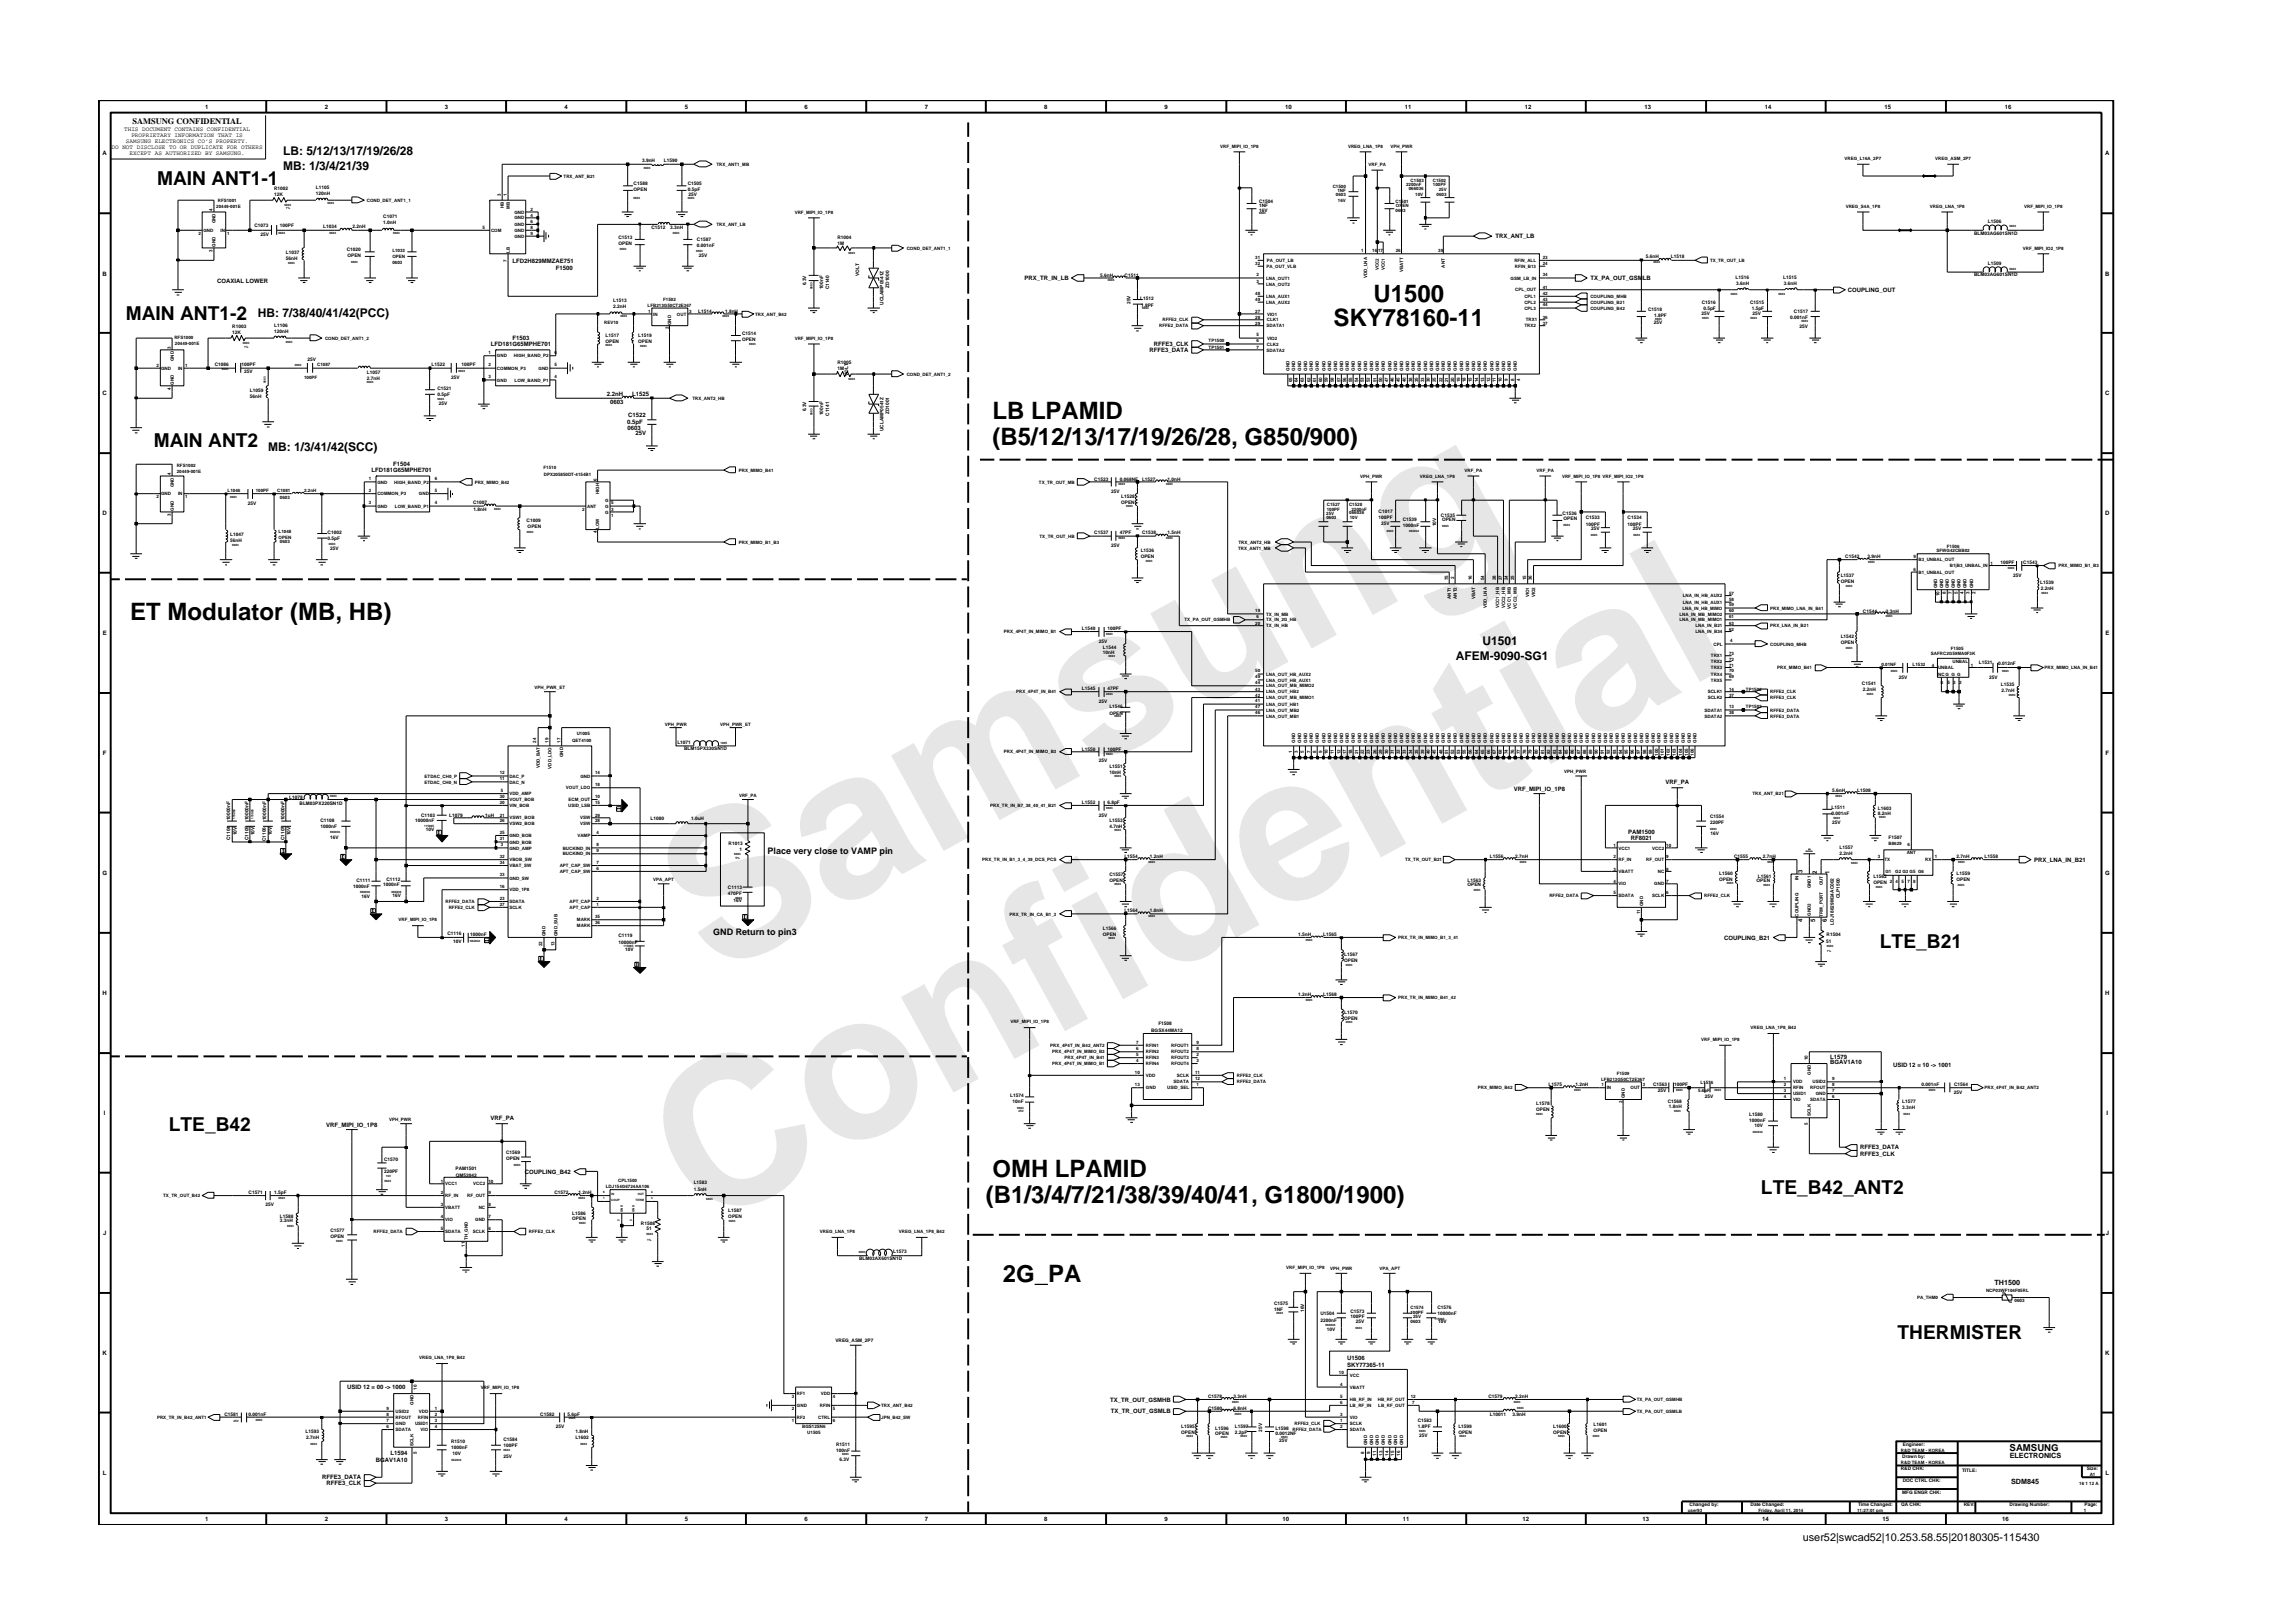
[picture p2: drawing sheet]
<svg xmlns="http://www.w3.org/2000/svg" width="297mm" height="210mm" viewBox="0 0 297 210" stroke-linecap="round" stroke-linejoin="round" font-family="sans-serif">
<defs><g id="words">
<g font-size="26.5" fill="#e6e6e6">
<text x="92.4" y="126.7" transform="rotate(-29 92.4 126.7)">Samsung</text>
<text x="91.1" y="159.4" transform="rotate(-29 91.1 159.4)">Confidential</text>
</g>
<g font-size="3.1">
<text x="177.9" y="39.1">U1500</text>
<text x="172.7" y="42.2">SKY78160-11</text>
<text x="128.6" y="54.3">LB LPAMID</text>
<text x="128.6" y="57.6">(B5/12/13/17/19/26/28, G850/900)</text>
<text x="16.9" y="80.3">ET Modulator (MB, HB)</text>
<text x="127.7" y="155.8">(B1/3/4/7/21/38/39/40/41, G1800/1900)</text>
<text x="128.6" y="152.5">OMH LPAMID</text>
<text x="129.9" y="166.1">2G_PA</text>
</g>
<g font-size="2.5">
<text x="20.3" y="24">MAIN ANT1-1</text>
<text x="16.3" y="41.4">MAIN ANT1-2</text>
<text x="19.9" y="57.9">MAIN ANT2</text>
<text x="243.5" y="122.8">LTE_B21</text>
<text x="21.9" y="146.5">LTE_B42</text>
<text x="228.1" y="154.7">LTE_B42_ANT2</text>
<text x="245.8" y="173.5">THERMISTER</text>
</g>
<g font-size="1.6">
<text x="36.7" y="22">MB: 1/3/4/21/39</text>
<text x="36.7" y="20.1">LB: 5/12/13/17/19/26/28</text>
<text x="33.4" y="41.1">HB: 7/38/40/41/42(PCC)</text>
<text x="34.7" y="58.4">MB: 1/3/41/42(SCC)</text>
<text x="192" y="83.6">U1501</text>
<text x="188.6" y="85.5">AFEM-9090-SG1</text>
</g>
<text font-size="1.4" x="233.5" y="199.7">user52|swcad52|10.253.58.55|20180305-115430</text>
<g font-size="1.2">
<text x="99.4" y="110.6">Place very close to VAMP pin</text>
<text x="92.4" y="121.1">GND Return to pin3</text>
<text x="260.3" y="187.9">SAMSUNG</text>
</g>
<text font-size="1.1" x="17.2" y="16.1">SAMSUNG CONFIDENTIAL</text>
<g font-size=".9">
<text x="258.4" y="166.5">TH1500</text>
<text x="260.3" y="188.8">ELECTRONICS</text>
<text x="260.5" y="192.3">SDM845</text>
</g>
<g font-size=".8">
<text x="16.1" y="17">THIS DOCUMENT CONTAINS CONFIDENTIAL</text>
<text x="17" y="17.8">PROPRIETARY INFORMATION THAT IS</text>
<text x="26.6" y="14.1">1</text>
<text x="42.1" y="14.1">2</text>
<text x="57.6" y="14.1">3</text>
<text x="73.1" y="14.1">4</text>
<text x="88.7" y="14.1">5</text>
<text x="104.2" y="14.1">6</text>
<text x="119.8" y="14.1">7</text>
<text x="135.3" y="14.1">8</text>
<text x="150.9" y="14.1">9</text>
<text x="166.5" y="14.1">10</text>
<text x="182" y="14.1">11</text>
<text x="197.5" y="14.1">12</text>
<text x="213" y="14.1">13</text>
<text x="228.6" y="14.1">14</text>
<text x="244.1" y="14.1">15</text>
<text x="259.7" y="14.1">16</text>
<text x="13.3" y="20.1">A</text>
<text x="14.5" y="19.3">DO NOT DISCLOSE TO OR DUPLICATE FOR OTHERS</text>
<text x="16.3" y="18.5">SAMSUNG ELECTRONICS CO’S PROPERTY.</text>
<text x="16.8" y="20.1">EXCEPT AS AUTHORIZED BY SAMSUNG.</text>
<text x="272.7" y="20.1">A</text>
<text x="13.3" y="35.7">B</text>
<text x="66.4" y="34">LFD2H829MMZAE751</text>
<text x="72" y="34.9">F1500</text>
<text x="193.7" y="30.9">TRX_ANT_LB</text>
<text x="272.7" y="35.7">B</text>
<text x="28.1" y="36.6">COAXIAL LOWER</text>
<text x="132.7" y="36.3">PRX_TR_IN_LB</text>
<text x="206" y="36.3">TX_PA_OUT_GSMLB</text>
<text x="239.4" y="37.8">COUPLING_OUT</text>
<text x="63.6" y="44.8">LFD181G65MPHE701</text>
<text x="66.4" y="44.1">F1503</text>
<text x="148.9" y="45.6">RFFE3_DATA</text>
<text x="149.5" y="44.8">RFFE3_CLK</text>
<text x="13.3" y="51.2">C</text>
<text x="78.6" y="51.3">2.2nH</text>
<text x="79" y="52.3">0603</text>
<text x="81.9" y="51.3">L1525</text>
<text x="272.7" y="51.2">C</text>
<text x="81.2" y="54.9">0.5pF</text>
<text x="81.3" y="55.7">0603</text>
<text x="81.4" y="54">C1522</text>
<text x="82.3" y="56.4">25V</text>
<text x="48.1" y="61.2">LFD181G65MPHE701</text>
<text x="50.9" y="60.4">F1504</text>
<text x="13.3" y="66.8">D</text>
<text x="272.7" y="66.8">D</text>
<text x="13.3" y="82.3">E</text>
<text x="272.7" y="82.3">E</text>
<text x="13.3" y="97.8">F</text>
<text x="215.8" y="101.6">VRF_PA</text>
<text x="272.8" y="97.8">F</text>
<text x="196.1" y="102.5">VRF_MIPI_IO_1P8</text>
<text x="13.3" y="113.3">G</text>
<text x="210.9" y="108.1">PAM1500</text>
<text x="211.2" y="108.8">RF8021</text>
<text x="233.5" y="113.1" transform="rotate(-90 233.5 113.1)">3</text>
<text x="235.4" y="113.2" transform="rotate(-90 235.4 113.2)">2</text>
<text x="237" y="113.2" transform="rotate(-90 237 113.2)">1</text>
<text x="263.5" y="111.6">PRX_LNA_IN_B21</text>
<text x="272.7" y="113.3">G</text>
<text x="233.5" y="119.4" transform="rotate(-90 233.5 119.4)">4</text>
<text x="235.1" y="119.4" transform="rotate(-90 235.1 119.4)">5</text>
<text x="236.6" y="119.4" transform="rotate(-90 236.6 119.4)">6</text>
<text x="223.3" y="121.7">COUPLING_B21</text>
<text x="13.3" y="128.9">H</text>
<text x="272.7" y="128.9">H</text>
<text x="237.1" y="137.1">L1579</text>
<text x="237.1" y="137.9">BGAV1A10</text>
<text x="245.2" y="138.2">USID 12 = 10 -&gt; 1001</text>
<text x="13.5" y="144.4">I</text>
<text x="42.3" y="146">VRF_MIPI_IO_1P8</text>
<text x="63.5" y="145.1">VRF_PA</text>
<text x="241" y="148.9">RFFE3_DATA</text>
<text x="241" y="149.7">RFFE3_CLK</text>
<text x="272.9" y="144.4">I</text>
<text x="68" y="152">COUPLING_B42</text>
<text x="13.4" y="160">J</text>
<text x="272.8" y="160">J</text>
<text x="13.3" y="175.5">K</text>
<text x="45" y="179.9">USID 12 = 00 -&gt; 1000</text>
<text x="174.5" y="176.2">U1506</text>
<text x="174.5" y="177.1">SKY77365-11</text>
<text x="272.7" y="175.5">K</text>
<text x="143.8" y="181.6">TX_TR_OUT_GSMHB</text>
<text x="143.9" y="183.1">TX_TR_OUT_GSMLB</text>
<text x="13.3" y="191.1">L</text>
<text x="41.7" y="191.7">RFFE3_DATA</text>
<text x="48.7" y="189.4">BGAV1A10</text>
<text x="50.6" y="188.5">L1594</text>
<text x="272.8" y="191.1">L</text>
<text x="26.6" y="197.1">1</text>
<text x="42.1" y="197.1">2</text>
<text x="42.3" y="192.4">RFFE3_CLK</text>
<text x="57.6" y="197.1">3</text>
<text x="73.1" y="197.1">4</text>
<text x="88.7" y="197.1">5</text>
<text x="104.2" y="197.1">6</text>
<text x="119.8" y="197.1">7</text>
<text x="135.3" y="197.1">8</text>
<text x="150.9" y="197.1">9</text>
<text x="166.1" y="197.1">10</text>
<text x="181.7" y="197.1">11</text>
<text x="197.2" y="197.1">12</text>
<text x="212.8" y="197.1">13</text>
<text x="228.3" y="197.1">14</text>
<text x="243.9" y="197.1">15</text>
<text x="259.4" y="197.1">16</text>
</g>
<g font-size=".6">
<text x="73" y="23">TRX_ANT_B21</text>
<text x="82.1" y="24">C1588</text>
<text x="83.2" y="21">3.9nH</text>
<text x="86" y="21">L1590</text>
<text x="89.1" y="24">C1505</text>
<text x="92.8" y="21.5">TRX_ANT1_MB</text>
<text x="158.1" y="19.1">VRF_MIPI_IO_1P8</text>
<text x="174.6" y="19.1">VREG_LNA_1P8</text>
<text x="177.3" y="21.5">VRF_PA</text>
<text x="180.1" y="19.1">VPH_PWR</text>
<text x="182.7" y="23.6">C1503</text>
<text x="185.6" y="23.6">C1502</text>
<text x="238.9" y="20.7">VREG_L16A_2P7</text>
<text x="250.7" y="20.7">VREG_ASM_2P7</text>
<text x="27.5" y="27.3" transform="rotate(-90 27.5 27.3)">4</text>
<text x="27.9" y="28.9" transform="rotate(-90 27.9 28.9)">GND</text>
<text x="28" y="27">20449-001E</text>
<text x="28.2" y="26.2">RFS1001</text>
<text x="33" y="29.4">C1073</text>
<text x="35.5" y="25.4">12K</text>
<text x="35.5" y="24.7">R1002</text>
<text x="36.3" y="29.4">100PF</text>
<text x="40.9" y="24.5">L1105</text>
<text x="40.9" y="25.3">120nH</text>
<text x="41.9" y="29.5">L1034</text>
<text x="45.7" y="29.5">2.2nH</text>
<text x="47.5" y="26.1">COND_DET_ANT1_1</text>
<text x="49.6" y="28.2">C1071</text>
<text x="49.6" y="29.1">1.0nH</text>
<text x="62.5" y="29.7">5</text>
<text x="64.9" y="25.3" transform="rotate(-90 64.9 25.3)">3</text>
<text x="65.3" y="26.9" transform="rotate(-90 65.3 26.9)">HB</text>
<text x="65.6" y="25.3" transform="rotate(-90 65.6 25.3)">1</text>
<text x="66" y="27" transform="rotate(-90 66 27)">MB</text>
<text x="66.6" y="29.3">GND</text>
<text x="66.6" y="27.7">GND</text>
<text x="66.6" y="28.4">GND</text>
<text x="68.7" y="28.9">6</text>
<text x="68.7" y="29.7">8</text>
<text x="68.7" y="27.3">2</text>
<text x="68.7" y="28.1">4</text>
<text x="82.1" y="24.8">OPEN</text>
<text x="84.4" y="29.7">C1512</text>
<text x="86.8" y="29.7">3.3nH</text>
<text x="89.1" y="24.8">0.5pF</text>
<text x="89.2" y="25.4">25V</text>
<text x="92.8" y="29.3">TRX_ANT_LB</text>
<text x="102.9" y="27.7">VRF_MIPI_IO_1P8</text>
<text x="163.1" y="26.3">C1504</text>
<text x="163.1" y="26.9">1NF</text>
<text x="163.1" y="27.5">16V</text>
<text x="172.6" y="24.3">C1500</text>
<text x="173.1" y="25.3">0603</text>
<text x="173.3" y="24.9">1NF</text>
<text x="173.3" y="26.1">16V</text>
<text x="180.8" y="26.3">C1501</text>
<text x="180.8" y="27.5">0603</text>
<text x="180.8" y="26.9">OPEN</text>
<text x="182.1" y="24.2">2200nF</text>
<text x="182.5" y="24.6">066036</text>
<text x="183.3" y="25.3">10V</text>
<text x="185.6" y="24.2">100PF</text>
<text x="186.1" y="25.3">0603</text>
<text x="186.4" y="24.8">25V</text>
<text x="239.1" y="26.9">VREG_S4A_1P8</text>
<text x="250" y="26.9">VREG_LNA_1P8</text>
<text x="257.5" y="28.9">L1506</text>
<text x="262.2" y="26.9">VRF_MIPI_IO_1P8</text>
<text x="25.7" y="30.4">2</text>
<text x="26.4" y="30">GND</text>
<text x="27.5" y="32.6" transform="rotate(-90 27.5 32.6)">3</text>
<text x="27.9" y="31.9" transform="rotate(-90 27.9 31.9)">GND</text>
<text x="28.6" y="30">IN</text>
<text x="29.4" y="30.4">1</text>
<text x="33.7" y="30.6">25V</text>
<text x="37" y="32.9">L1037</text>
<text x="37" y="33.7">56nH</text>
<text x="44.9" y="32.6">C1020</text>
<text x="45" y="33.3">OPEN</text>
<text x="50.8" y="34.2">0603</text>
<text x="50.8" y="33.5">OPEN</text>
<text x="50.8" y="32.7">L1033</text>
<text x="63.6" y="30">COM</text>
<text x="65.6" y="33.9" transform="rotate(-90 65.6 33.9)">7</text>
<text x="66" y="32.8" transform="rotate(-90 66 32.8)">LB</text>
<text x="66.6" y="30">GND</text>
<text x="66.6" y="30.8">GND</text>
<text x="68.7" y="30.4">9</text>
<text x="80.1" y="31.8">OPEN</text>
<text x="80.1" y="30.9">C1513</text>
<text x="90.3" y="31.2">C1587</text>
<text x="90.3" y="31.9">0.001nF</text>
<text x="90.5" y="33.3">25V</text>
<text x="108.5" y="31.7">1M</text>
<text x="108.5" y="30.9">R1004</text>
<text x="111.3" y="35.7" transform="rotate(-90 111.3 35.7)">VOLT</text>
<text x="117.5" y="32.3">COND_DET_ANT1_1</text>
<text x="142.5" y="35.8">5.6nH</text>
<text x="145.7" y="35.8">C1511</text>
<text x="162.6" y="33.5">31</text>
<text x="162.6" y="34.3">32</text>
<text x="162.8" y="35.8">2</text>
<text x="164.1" y="34.7">PA_OUT_VLB</text>
<text x="164.1" y="33.9">PA_OUT_LB</text>
<text x="176.3" y="32.6">1</text>
<text x="177.8" y="32.6">16</text>
<text x="178.5" y="32.6">17</text>
<text x="178.6" y="35" transform="rotate(-90 178.6 35)">VCC2</text>
<text x="179.4" y="35" transform="rotate(-90 179.4 35)">VCC1</text>
<text x="180.8" y="32.6">26</text>
<text x="181.8" y="35.2" transform="rotate(-90 181.8 35.2)">VBATT</text>
<text x="186.3" y="32.6">39</text>
<text x="187.2" y="34.7" transform="rotate(-90 187.2 34.7)">ANT</text>
<text x="196.2" y="33.9">RFIN_ALL</text>
<text x="196.2" y="34.7">RFIN_B13</text>
<text x="199.9" y="35.8">34</text>
<text x="199.9" y="33.5">23</text>
<text x="199.9" y="34.3">24</text>
<text x="213.2" y="33.5">5.6nH</text>
<text x="216.5" y="33.5">L1518</text>
<text x="221.5" y="33.9">TX_TR_OUT_LB</text>
<text x="255.7" y="30.4">BLM03AG601SN1D</text>
<text x="255.7" y="35.8">BLM03AG601SN1D</text>
<text x="257.5" y="34.3">L1509</text>
<text x="262" y="32.3">VRF_MIPI_IO2_1P8</text>
<text x="79.4" y="39.1">L1513</text>
<text x="79.4" y="39.9">2.2nH</text>
<text x="83.9" y="39.7">LFB213G50CT2E367</text>
<text x="83.9" y="40.5">1</text>
<text x="84.6" y="40.9">IN</text>
<text x="85.9" y="39">F1502</text>
<text x="87.7" y="40.9">OUT</text>
<text x="89.3" y="40.5">3</text>
<text x="90.5" y="40.5">L1514</text>
<text x="93.9" y="40.5">1.8nH</text>
<text x="97.8" y="40.9">TRX_ANT_B42</text>
<text x="104.5" y="37" transform="rotate(-90 104.5 37)">6.3V</text>
<text x="106.7" y="37.5" transform="rotate(-90 106.7 37.5)">100nF</text>
<text x="107.4" y="37.5" transform="rotate(-90 107.4 37.5)">C1140</text>
<text x="114.4" y="39.5" transform="rotate(-90 114.4 39.5)">UCLAMP0541Z</text>
<text x="115.2" y="37.3" transform="rotate(-90 115.2 37.3)">ZD1000</text>
<text x="146.4" y="39.4" transform="rotate(-90 146.4 39.4)">25V</text>
<text x="147.7" y="38.9">L1512</text>
<text x="147.8" y="39.7">1.8PF</text>
<text x="150.6" y="41.6">RFFE2_CLK</text>
<text x="162.6" y="38.2">48</text>
<text x="162.6" y="38.9">49</text>
<text x="162.6" y="40.5">27</text>
<text x="162.6" y="41.3">28</text>
<text x="162.8" y="36.6">3</text>
<text x="164" y="37">LNA_OUT2</text>
<text x="164" y="38.6">LNA_AUX1</text>
<text x="164" y="39.4">LNA_AUX2</text>
<text x="164" y="36.2">LNA_OUT1</text>
<text x="164.1" y="41.6">CLK1</text>
<text x="164.1" y="40.9">VIO1</text>
<text x="177.1" y="36.1" transform="rotate(-90 177.1 36.1)">VDD_LNA</text>
<text x="195.7" y="36.2">GSM_LB_IN</text>
<text x="196.3" y="37.7">CPL_OUT</text>
<text x="197.5" y="39.4">CPL2</text>
<text x="197.5" y="40.1">CPL3</text>
<text x="197.5" y="38.6">CPL1</text>
<text x="197.6" y="41.6">TRX1</text>
<text x="199.9" y="38.9">43</text>
<text x="199.9" y="39.7">44</text>
<text x="199.9" y="37.4">41</text>
<text x="199.9" y="38.2">42</text>
<text x="199.9" y="41.3">36</text>
<text x="206" y="38.6">COUPLING_MHB</text>
<text x="206" y="39.4">COUPLING_B21</text>
<text x="206" y="40.1">COUPLING_B42</text>
<text x="213.5" y="40.3">C1518</text>
<text x="214.3" y="41.1">1.8PF</text>
<text x="220.4" y="40.8">25V</text>
<text x="220.4" y="39.4">C1516</text>
<text x="220.7" y="40.2">0.5pF</text>
<text x="224.8" y="36.2">L1516</text>
<text x="224.9" y="36.9">3.6nH</text>
<text x="226.7" y="39.4">C1515</text>
<text x="226.9" y="40.2">1.5pF</text>
<text x="227" y="40.8">25V</text>
<text x="231" y="36.2">L1515</text>
<text x="231.1" y="36.9">3.6nH</text>
<text x="231.9" y="41.3">0.001nF</text>
<text x="232.4" y="40.5">C1517</text>
<text x="20.3" y="47.5">2</text>
<text x="20.9" y="47.9">GND</text>
<text x="22.1" y="45.2" transform="rotate(-90 22.1 45.2)">3</text>
<text x="22.5" y="46.8" transform="rotate(-90 22.5 46.8)">GND</text>
<text x="22.6" y="44">RFS1000</text>
<text x="22.7" y="44.7">20449-001E</text>
<text x="23.1" y="47.9">IN</text>
<text x="24" y="47.5">1</text>
<text x="27.8" y="47.4">C1086</text>
<text x="30.1" y="43.3">12K</text>
<text x="30.1" y="42.5">R1003</text>
<text x="31.3" y="47.4">100PF</text>
<text x="35.5" y="43.1">120nH</text>
<text x="35.5" y="42.4">L1106</text>
<text x="39.8" y="46.7">25V</text>
<text x="41.1" y="47.4">C1087</text>
<text x="42.1" y="44">COND_DET_ANT1_2</text>
<text x="55.9" y="47.4">L1522</text>
<text x="59.8" y="47.4">100PF</text>
<text x="63.3" y="45.9">1</text>
<text x="63.3" y="47.4">2</text>
<text x="64.4" y="46.3">GND</text>
<text x="64.4" y="47.9">COMMON_P3</text>
<text x="66.6" y="46.3">HIGH_BAND_P2</text>
<text x="69.8" y="47.9">GND</text>
<text x="71.8" y="47.4">5</text>
<text x="71.8" y="45.9">6</text>
<text x="78.3" y="42">REV10</text>
<text x="78.4" y="43.6">L1517</text>
<text x="78.4" y="44.4">OPEN</text>
<text x="82.7" y="43.7">L1519</text>
<text x="82.7" y="44.4">OPEN</text>
<text x="86.6" y="42.7" transform="rotate(-90 86.6 42.7)">2</text>
<text x="86.9" y="42.1" transform="rotate(-90 86.9 42.1)">GND</text>
<text x="96.1" y="43.5">C1514</text>
<text x="96.1" y="44.2">OPEN</text>
<text x="102.9" y="44">VRF_MIPI_IO_1P8</text>
<text x="108.5" y="47.2">R1005</text>
<text x="108.5" y="47.9">1M</text>
<text x="150.2" y="42.4">RFFE2_DATA</text>
<text x="156.6" y="45.2">TP1501</text>
<text x="156.6" y="44.4">TP1500</text>
<text x="162.6" y="42.1">29</text>
<text x="162.8" y="43.6">5</text>
<text x="162.8" y="45.2">7</text>
<text x="162.8" y="44.4">6</text>
<text x="164.1" y="42.4">SDATA1</text>
<text x="164.1" y="45.5">SDATA2</text>
<text x="164.1" y="44.8">CLK2</text>
<text x="164.1" y="44">VIO2</text>
<text x="197.5" y="42.4">TRX2</text>
<text x="199.9" y="42.1">37</text>
<text x="214.2" y="42">25V</text>
<text x="233.1" y="42.4">25V</text>
<text x="22.1" y="50.5" transform="rotate(-90 22.1 50.5)">4</text>
<text x="22.5" y="49.8" transform="rotate(-90 22.5 49.8)">GND</text>
<text x="31.6" y="48.3">25V</text>
<text x="32.4" y="50.7">L1059</text>
<text x="32.4" y="51.6">56nH</text>
<text x="39.4" y="49.1">100PF</text>
<text x="47.5" y="49.2">2.7nH</text>
<text x="47.5" y="48.5">L1057</text>
<text x="56.7" y="50.6">C1521</text>
<text x="56.7" y="51.3">0.5pF</text>
<text x="56.8" y="52.5">25V</text>
<text x="58.4" y="49.1">25V</text>
<text x="63.3" y="49">3</text>
<text x="64.4" y="49.4">GND</text>
<text x="66.7" y="49.4">LOW_BAND_P1</text>
<text x="71.8" y="49">4</text>
<text x="89.7" y="51.8">TRX_ANT2_HB</text>
<text x="104.5" y="53.3" transform="rotate(-90 104.5 53.3)">6.3V</text>
<text x="106.7" y="53.8" transform="rotate(-90 106.7 53.8)">100nF</text>
<text x="107.4" y="53.8" transform="rotate(-90 107.4 53.8)">C1141</text>
<text x="109.9" y="48.7" transform="rotate(-90 109.9 48.7)">VOLT</text>
<text x="115.2" y="53.6" transform="rotate(-90 115.2 53.6)">ZD1001</text>
<text x="117.5" y="48.7">COND_DET_ANT1_2</text>
<text x="167" y="48" transform="rotate(-90 167 48)">GND</text>
<text x="167.4" y="49.5" transform="rotate(-90 167.4 49.5)">65</text>
<text x="167.8" y="48" transform="rotate(-90 167.8 48)">GND</text>
<text x="168.1" y="49.5" transform="rotate(-90 168.1 49.5)">64</text>
<text x="168.6" y="48" transform="rotate(-90 168.6 48)">GND</text>
<text x="168.9" y="49.5" transform="rotate(-90 168.9 49.5)">63</text>
<text x="169.3" y="48" transform="rotate(-90 169.3 48)">GND</text>
<text x="169.7" y="49.5" transform="rotate(-90 169.7 49.5)">62</text>
<text x="170.1" y="48" transform="rotate(-90 170.1 48)">GND</text>
<text x="170.5" y="49.5" transform="rotate(-90 170.5 49.5)">61</text>
<text x="170.8" y="48" transform="rotate(-90 170.8 48)">GND</text>
<text x="171.3" y="49.5" transform="rotate(-90 171.3 49.5)">60</text>
<text x="171.7" y="48" transform="rotate(-90 171.7 48)">GND</text>
<text x="172" y="49.5" transform="rotate(-90 172 49.5)">59</text>
<text x="172.5" y="48" transform="rotate(-90 172.5 48)">GND</text>
<text x="172.8" y="49.5" transform="rotate(-90 172.8 49.5)">58</text>
<text x="173.2" y="48" transform="rotate(-90 173.2 48)">GND</text>
<text x="173.6" y="49.5" transform="rotate(-90 173.6 49.5)">57</text>
<text x="174" y="48" transform="rotate(-90 174 48)">GND</text>
<text x="174.4" y="49.5" transform="rotate(-90 174.4 49.5)">56</text>
<text x="174.7" y="48" transform="rotate(-90 174.7 48)">GND</text>
<text x="175.2" y="49.5" transform="rotate(-90 175.2 49.5)">55</text>
<text x="175.5" y="48" transform="rotate(-90 175.5 48)">GND</text>
<text x="175.9" y="49.5" transform="rotate(-90 175.9 49.5)">54</text>
<text x="176.3" y="48" transform="rotate(-90 176.3 48)">GND</text>
<text x="176.7" y="49.5" transform="rotate(-90 176.7 49.5)">53</text>
<text x="177.1" y="48" transform="rotate(-90 177.1 48)">GND</text>
<text x="177.4" y="49.5" transform="rotate(-90 177.4 49.5)">52</text>
<text x="177.9" y="48" transform="rotate(-90 177.9 48)">GND</text>
<text x="178.3" y="49.5" transform="rotate(-90 178.3 49.5)">51</text>
<text x="178.6" y="48" transform="rotate(-90 178.6 48)">GND</text>
<text x="179.1" y="49.5" transform="rotate(-90 179.1 49.5)">50</text>
<text x="179.4" y="48" transform="rotate(-90 179.4 48)">GND</text>
<text x="179.8" y="49.5" transform="rotate(-90 179.8 49.5)">47</text>
<text x="180.2" y="48" transform="rotate(-90 180.2 48)">GND</text>
<text x="180.6" y="49.5" transform="rotate(-90 180.6 49.5)">46</text>
<text x="181" y="48" transform="rotate(-90 181 48)">GND</text>
<text x="181.3" y="49.5" transform="rotate(-90 181.3 49.5)">45</text>
<text x="181.8" y="48" transform="rotate(-90 181.8 48)">GND</text>
<text x="182.1" y="49.5" transform="rotate(-90 182.1 49.5)">40</text>
<text x="182.5" y="48" transform="rotate(-90 182.5 48)">GND</text>
<text x="183" y="49.5" transform="rotate(-90 183 49.5)">38</text>
<text x="183.3" y="48" transform="rotate(-90 183.3 48)">GND</text>
<text x="183.7" y="49.5" transform="rotate(-90 183.7 49.5)">35</text>
<text x="184.1" y="48" transform="rotate(-90 184.1 48)">GND</text>
<text x="184.5" y="49.5" transform="rotate(-90 184.5 49.5)">33</text>
<text x="184.9" y="48" transform="rotate(-90 184.9 48)">GND</text>
<text x="185.2" y="49.5" transform="rotate(-90 185.2 49.5)">30</text>
<text x="185.7" y="48" transform="rotate(-90 185.7 48)">GND</text>
<text x="186" y="49.5" transform="rotate(-90 186 49.5)">25</text>
<text x="186.4" y="48" transform="rotate(-90 186.4 48)">GND</text>
<text x="186.8" y="49.5" transform="rotate(-90 186.8 49.5)">22</text>
<text x="187.2" y="48" transform="rotate(-90 187.2 48)">GND</text>
<text x="187.6" y="49.5" transform="rotate(-90 187.6 49.5)">21</text>
<text x="187.9" y="48" transform="rotate(-90 187.9 48)">GND</text>
<text x="188.4" y="49.5" transform="rotate(-90 188.4 49.5)">20</text>
<text x="188.7" y="48" transform="rotate(-90 188.7 48)">GND</text>
<text x="189.1" y="49.5" transform="rotate(-90 189.1 49.5)">19</text>
<text x="189.6" y="48" transform="rotate(-90 189.6 48)">GND</text>
<text x="189.9" y="49.5" transform="rotate(-90 189.9 49.5)">18</text>
<text x="190.3" y="48" transform="rotate(-90 190.3 48)">GND</text>
<text x="190.7" y="49.5" transform="rotate(-90 190.7 49.5)">15</text>
<text x="191.1" y="48" transform="rotate(-90 191.1 48)">GND</text>
<text x="191.5" y="49.5" transform="rotate(-90 191.5 49.5)">14</text>
<text x="191.8" y="48" transform="rotate(-90 191.8 48)">GND</text>
<text x="192.3" y="49.5" transform="rotate(-90 192.3 49.5)">13</text>
<text x="192.6" y="48" transform="rotate(-90 192.6 48)">GND</text>
<text x="193" y="49.5" transform="rotate(-90 193 49.5)">12</text>
<text x="193.5" y="48" transform="rotate(-90 193.5 48)">GND</text>
<text x="193.8" y="49.5" transform="rotate(-90 193.8 49.5)">11</text>
<text x="194.2" y="48" transform="rotate(-90 194.2 48)">GND</text>
<text x="194.6" y="49.5" transform="rotate(-90 194.6 49.5)">10</text>
<text x="195" y="48" transform="rotate(-90 195 48)">GND</text>
<text x="195.3" y="49.4" transform="rotate(-90 195.3 49.4)">9</text>
<text x="195.7" y="48" transform="rotate(-90 195.7 48)">GND</text>
<text x="196.2" y="49.4" transform="rotate(-90 196.2 49.4)">8</text>
<text x="196.5" y="48" transform="rotate(-90 196.5 48)">GND</text>
<text x="196.9" y="49.4" transform="rotate(-90 196.9 49.4)">4</text>
<text x="114.4" y="55.8" transform="rotate(-90 114.4 55.8)">UCLAMP0541Z</text>
<text x="20.3" y="64.5">2</text>
<text x="20.9" y="64.2">GND</text>
<text x="22.1" y="61.5" transform="rotate(-90 22.1 61.5)">4</text>
<text x="22.5" y="63.1" transform="rotate(-90 22.5 63.1)">GND</text>
<text x="22.9" y="60.5">RFS1002</text>
<text x="22.9" y="61.2">20449-001E</text>
<text x="23.1" y="64.2">IN</text>
<text x="24" y="64.5">1</text>
<text x="29.5" y="63.8">L1046</text>
<text x="32.1" y="65.4">25V</text>
<text x="33.1" y="63.8">100PF</text>
<text x="35.9" y="63.8">C1081</text>
<text x="36.3" y="64.6">0603</text>
<text x="39.4" y="63.8">2.2nH</text>
<text x="47.8" y="62.2">1</text>
<text x="47.8" y="63.7">2</text>
<text x="47.8" y="65.3">3</text>
<text x="48.9" y="62.6">GND</text>
<text x="48.9" y="64.2">COMMON_P3</text>
<text x="48.9" y="65.8">GND</text>
<text x="51.1" y="62.6">HIGH_BAND_P2</text>
<text x="51.2" y="65.8">LOW_BAND_P1</text>
<text x="54.3" y="64.2">GND</text>
<text x="56.3" y="65.3">4</text>
<text x="56.3" y="63.7">5</text>
<text x="56.3" y="62.2">6</text>
<text x="61.3" y="65.3">C1007</text>
<text x="61.5" y="62.6">PRX_MIMO_B42</text>
<text x="70.4" y="60.7">F1510</text>
<text x="70.4" y="61.7">DPX205850DT-4154B1</text>
<text x="76.1" y="65.8">ANT</text>
<text x="77.3" y="62.3" transform="rotate(-90 77.3 62.3)">6</text>
<text x="77.6" y="64.1" transform="rotate(-90 77.6 64.1)">HIGH</text>
<text x="78.4" y="65.8">G</text>
<text x="78.4" y="65">G</text>
<text x="79.2" y="65.3">5</text>
<text x="95.7" y="61.1">PRX_MIMO_B41</text>
<text x="134.6" y="62.6">TX_TR_OUT_MB</text>
<text x="141.8" y="62.3">C1523</text>
<text x="144" y="63.9">25V</text>
<text x="145.1" y="62.3">0.068NF</text>
<text x="145.2" y="65.3">OPEN</text>
<text x="145.2" y="64.5">L1528</text>
<text x="147.9" y="62.3">L1527</text>
<text x="151.2" y="62.3">1.0nH</text>
<text x="171.9" y="65.6">C1527</text>
<text x="174.8" y="65.6">C1528</text>
<text x="176.2" y="61.9">VPH_PWR</text>
<text x="183.9" y="61.9">VREG_LNA_1P8</text>
<text x="189.7" y="61.1">VRF_PA</text>
<text x="199" y="61.1">VRF_PA</text>
<text x="202.3" y="61.9">VRF_MIPI_IO_1P8 VRF_MIPI_IO2_1P8</text>
<text x="22.1" y="66.8" transform="rotate(-90 22.1 66.8)">3</text>
<text x="22.5" y="66.2" transform="rotate(-90 22.5 66.2)">GND</text>
<text x="29.8" y="70.2">56nH</text>
<text x="29.8" y="69.5">L1047</text>
<text x="36.1" y="69">L1048</text>
<text x="36.1" y="69.8">OPEN</text>
<text x="36.3" y="70.4">0603</text>
<text x="42.4" y="69.2">C1002</text>
<text x="42.4" y="70">0.5pF</text>
<text x="42.8" y="71.3">25V</text>
<text x="61.3" y="66.2">1.8nH</text>
<text x="68.2" y="67.7">C1009</text>
<text x="68.4" y="68.4">OPEN</text>
<text x="75.4" y="66.2">2</text>
<text x="77.3" y="69.1" transform="rotate(-90 77.3 69.1)">4</text>
<text x="77.6" y="68.5" transform="rotate(-90 77.6 68.5)">LOW</text>
<text x="78.4" y="66.5">G</text>
<text x="79.2" y="66.9">1</text>
<text x="79.2" y="66.2">3</text>
<text x="95.7" y="70.4">PRX_MIMO_B1_B3</text>
<text x="134.7" y="69.7">TX_TR_OUT_HB</text>
<text x="141.8" y="69.2">C1537</text>
<text x="144" y="70.8">25V</text>
<text x="145.1" y="69.2">47PF</text>
<text x="147.8" y="71.6">L1536</text>
<text x="147.9" y="69.2">C1538</text>
<text x="151.2" y="69.2">1.5nH</text>
<text x="160.4" y="71.2">TRX_ANT1_MB</text>
<text x="160.4" y="70.4">TRX_ANT2_HB</text>
<text x="171.8" y="66.7">25V</text>
<text x="171.8" y="67.3">0603</text>
<text x="171.9" y="66.2">100PF</text>
<text x="174.8" y="66.6">066036</text>
<text x="174.8" y="67.3">10V</text>
<text x="175.1" y="66.2">2200nF</text>
<text x="178.6" y="67.3">100PF</text>
<text x="178.6" y="66.5">C1017</text>
<text x="178.9" y="68">25V</text>
<text x="181.7" y="67.5">C1539</text>
<text x="181.7" y="68.3">1000nF</text>
<text x="186" y="68.2" transform="rotate(-90 186 68.2)">10V</text>
<text x="186.7" y="66.9">C1535</text>
<text x="186.8" y="67.5">OPEN</text>
<text x="202.4" y="66.7">C1536</text>
<text x="202.6" y="67.4">OPEN</text>
<text x="205.4" y="67.3">C1533</text>
<text x="205.4" y="68.1">100PF</text>
<text x="206.1" y="68.7">25V</text>
<text x="210.8" y="68.1">100PF</text>
<text x="210.8" y="67.3">C1534</text>
<text x="211.5" y="68.7">25V</text>
<text x="250.9" y="71.6">SFWG42CBB02</text>
<text x="252.2" y="71">F1506</text>
<text x="147.8" y="72.3">OPEN</text>
<text x="187.6" y="75.2" transform="rotate(-90 187.6 75.2)">75</text>
<text x="187.9" y="77.6" transform="rotate(-90 187.9 77.6)">ANT1</text>
<text x="188.4" y="75" transform="rotate(-90 188.4 75)">2</text>
<text x="188.7" y="77.6" transform="rotate(-90 188.7 77.6)">ANT2</text>
<text x="190.7" y="75.2" transform="rotate(-90 190.7 75.2)">16</text>
<text x="191.1" y="77.6" transform="rotate(-90 191.1 77.6)">VBAT</text>
<text x="192.3" y="75.2" transform="rotate(-90 192.3 75.2)">54</text>
<text x="193.8" y="75.2" transform="rotate(-90 193.8 75.2)">28</text>
<text x="194.6" y="75.2" transform="rotate(-90 194.6 75.2)">27</text>
<text x="195.3" y="75.2" transform="rotate(-90 195.3 75.2)">24</text>
<text x="196.2" y="75.2" transform="rotate(-90 196.2 75.2)">25</text>
<text x="197.7" y="75.2" transform="rotate(-90 197.7 75.2)">15</text>
<text x="198.1" y="77.4" transform="rotate(-90 198.1 77.4)">VIO1</text>
<text x="198.4" y="75.2" transform="rotate(-90 198.4 75.2)">36</text>
<text x="198.9" y="77.4" transform="rotate(-90 198.9 77.4)">VIO2</text>
<text x="218" y="77.4">LNA_IN_HB_AUX2</text>
<text x="224" y="77">57</text>
<text x="224" y="77.8">58</text>
<text x="238.4" y="75.5">OPEN</text>
<text x="238.4" y="74.7">L1537</text>
<text x="239" y="72.3">C1542</text>
<text x="241.9" y="72.3">3.9nH</text>
<text x="247.9" y="73.9">6</text>
<text x="247.9" y="72.3">9</text>
<text x="248.5" y="74.3">B1_UNBAL_OUT</text>
<text x="248.5" y="72.7">B3_UNBAL_OUT</text>
<text x="250.9" y="76.2" transform="rotate(-90 250.9 76.2)">GND</text>
<text x="251.2" y="77.2" transform="rotate(-90 251.2 77.2)">10</text>
<text x="251.7" y="76.2" transform="rotate(-90 251.7 76.2)">GND</text>
<text x="252.1" y="76.9" transform="rotate(-90 252.1 76.9)">8</text>
<text x="252.5" y="76.2" transform="rotate(-90 252.5 76.2)">GND</text>
<text x="252.6" y="73.5">B1|B3_UNBAL_IN</text>
<text x="252.8" y="76.9" transform="rotate(-90 252.8 76.9)">7</text>
<text x="253.2" y="76.2" transform="rotate(-90 253.2 76.2)">GND</text>
<text x="253.6" y="76.9" transform="rotate(-90 253.6 76.9)">5</text>
<text x="254" y="76.2" transform="rotate(-90 254 76.2)">GND</text>
<text x="254.4" y="76.9" transform="rotate(-90 254.4 76.9)">4</text>
<text x="254.7" y="76.2" transform="rotate(-90 254.7 76.2)">GND</text>
<text x="255.1" y="76.9" transform="rotate(-90 255.1 76.9)">3</text>
<text x="255.6" y="76.2" transform="rotate(-90 255.6 76.2)">GND</text>
<text x="255.9" y="76.9" transform="rotate(-90 255.9 76.9)">2</text>
<text x="257.8" y="73.2">1</text>
<text x="259.1" y="73.1">100PF</text>
<text x="260.8" y="74.7">25V</text>
<text x="262.1" y="73.1">C1543</text>
<text x="264.3" y="75.6">L1539</text>
<text x="264.4" y="76.4">2.2nH</text>
<text x="266.6" y="73.5">PRX_MIMO_B1_B3</text>
<text x="130.1" y="82">PRX_4P4T_IN_MIMO_B1</text>
<text x="140.2" y="81.6">L1540</text>
<text x="142.4" y="83.3">25V</text>
<text x="143.5" y="81.6">100PF</text>
<text x="153.4" y="80.5">TX_PA_OUT_GSMHB</text>
<text x="162.6" y="80.9">20</text>
<text x="162.6" y="79.3">19</text>
<text x="162.8" y="80.1">6</text>
<text x="164" y="80.5">TX_IN_2G_HB</text>
<text x="164" y="81.3">TX_IN_HB</text>
<text x="164" y="79.7">TX_IN_MB</text>
<text x="192.6" y="78.8" transform="rotate(-90 192.6 78.8)">VDD_LNA</text>
<text x="194.2" y="78.8" transform="rotate(-90 194.2 78.8)">VCC1_HB</text>
<text x="195" y="78.8" transform="rotate(-90 195 78.8)">VCC2_HB</text>
<text x="195.7" y="78.8" transform="rotate(-90 195.7 78.8)">VCC1_MB</text>
<text x="196.5" y="78.8" transform="rotate(-90 196.5 78.8)">VCC2_MB</text>
<text x="217.6" y="79.7">LNA_IN_MB_MIMO2</text>
<text x="217.6" y="80.5">LNA_IN_MB_MIMO1</text>
<text x="217.9" y="79">LNA_IN_HB_MIMO</text>
<text x="218" y="78.2">LNA_IN_HB_AUX1</text>
<text x="219.6" y="82">LNA_IN_B34</text>
<text x="219.6" y="81.3">LNA_IN_B21</text>
<text x="222" y="83.6">CPL</text>
<text x="224" y="79.3">60</text>
<text x="224" y="80.1">61</text>
<text x="224" y="81.7">62</text>
<text x="224" y="80.9">63</text>
<text x="224" y="78.6">59</text>
<text x="224.1" y="83.2">4</text>
<text x="229.3" y="79">PRX_MIMO_LNA_IN_B41</text>
<text x="229.3" y="81.3">PRX_LNA_IN_B21</text>
<text x="229.3" y="83.6">COUPLING_MHB</text>
<text x="238.4" y="82.7">L1542</text>
<text x="238.4" y="83.4">OPEN</text>
<text x="241.3" y="79.4">C1544</text>
<text x="244.3" y="79.4">3.3nH</text>
<text x="69.3" y="89.2">VPH_PWR_ET</text>
<text x="131.6" y="89.8">PRX_4P4T_IN_B41</text>
<text x="140.2" y="89.4">L1545</text>
<text x="142.9" y="84.8">10nH</text>
<text x="142.9" y="84">L1544</text>
<text x="143.5" y="89.4">47PF</text>
<text x="162.6" y="87.1">50</text>
<text x="162.6" y="89.5">43</text>
<text x="162.6" y="88.6">44</text>
<text x="162.6" y="87.9">49</text>
<text x="164" y="87.5">LNA_OUT_HB_AUX2</text>
<text x="164" y="89.8">LNA_OUT_HB2</text>
<text x="164" y="89.1">LNA_OUT_MB_MIMO2</text>
<text x="164" y="88.3">LNA_OUT_HB_AUX1</text>
<text x="221.2" y="89.8">SCLK1</text>
<text x="221.6" y="86.7">TRX3</text>
<text x="221.6" y="85.9">TRX2</text>
<text x="221.6" y="85.2">TRX1</text>
<text x="221.6" y="88.3">TRX5</text>
<text x="221.6" y="87.5">TRX4</text>
<text x="224" y="86.3">71</text>
<text x="224" y="85.6">72</text>
<text x="224" y="84.8">73</text>
<text x="224" y="87.9">69</text>
<text x="224" y="87.1">70</text>
<text x="224" y="89.5">14</text>
<text x="226.2" y="89.5">TP1502</text>
<text x="229.3" y="89.8">RFFE2_CLK</text>
<text x="230.2" y="86.7">PRX_MIMO_B41</text>
<text x="241.2" y="88.8">C1541</text>
<text x="241.3" y="89.5">2.2nH</text>
<text x="243.7" y="86.3">0.01NF</text>
<text x="246" y="87.9">25V</text>
<text x="247.8" y="86.3">L1532</text>
<text x="250.1" y="84.8">SAFRC2G59MA0F3K</text>
<text x="250.2" y="86.4">4</text>
<text x="251.1" y="86.6">UNBAL</text>
<text x="251.1" y="87.6">NC G G G</text>
<text x="251.4" y="88.7">6</text>
<text x="252.3" y="88.7">5</text>
<text x="252.7" y="84.2">F1505</text>
<text x="252.9" y="85.9">UNBAL</text>
<text x="253" y="88.7">3</text>
<text x="253.8" y="88.7">2</text>
<text x="255.3" y="86.4">1</text>
<text x="256.3" y="86">L1531</text>
<text x="257.7" y="87.9">25V</text>
<text x="258.8" y="86.1">0.012nF</text>
<text x="259.2" y="88.8">L1535</text>
<text x="259.3" y="89.6">2.7nH</text>
<text x="264.9" y="86.7">PRX_MIMO_LNA_IN_B41</text>
<text x="74.7" y="95.2">U1005</text>
<text x="86.1" y="94.1">VPH_PWR</text>
<text x="93.3" y="94.1">VPH_PWR_ET</text>
<text x="142.4" y="91">25V</text>
<text x="143.7" y="91.7">L1546</text>
<text x="143.7" y="92.6">OPEN</text>
<text x="162.6" y="90.2">42</text>
<text x="162.6" y="92.5">46</text>
<text x="162.6" y="91.8">47</text>
<text x="162.6" y="91">41</text>
<text x="164" y="90.6">LNA_OUT_MB_MIMO1</text>
<text x="164" y="93">LNA_OUT_MB1</text>
<text x="164" y="92.2">LNA_OUT_MB2</text>
<text x="164" y="91.4">LNA_OUT_HB1</text>
<text x="220.8" y="93">SDATA2</text>
<text x="220.8" y="92.2">SDATA1</text>
<text x="221.2" y="90.6">SCLK2</text>
<text x="224" y="90.2">37</text>
<text x="224" y="92.5">38</text>
<text x="224" y="91.8">13</text>
<text x="226.2" y="91.8">TP1503</text>
<text x="229.3" y="90.6">RFFE3_CLK</text>
<text x="229.3" y="92.2">RFFE2_DATA</text>
<text x="229.3" y="93">RFFE3_DATA</text>
<text x="55" y="101.5">ETDAC_CH0_N</text>
<text x="55" y="100.7">ETDAC_CH0_P</text>
<text x="64.7" y="101">11</text>
<text x="64.7" y="100.3">12</text>
<text x="66" y="101.5">DAC_N</text>
<text x="66" y="100.7">DAC_P</text>
<text x="69.5" y="96.2" transform="rotate(-90 69.5 96.2)">24</text>
<text x="69.9" y="99.6" transform="rotate(-90 69.9 99.6)">VDD_BAT</text>
<text x="71.1" y="96.2" transform="rotate(-90 71.1 96.2)">19</text>
<text x="71.4" y="99.6" transform="rotate(-90 71.4 99.6)">VDD_LDO</text>
<text x="72.6" y="96.2" transform="rotate(-90 72.6 96.2)">17</text>
<text x="73" y="98.1" transform="rotate(-90 73 98.1)">GND</text>
<text x="74.1" y="96.1">QET4100</text>
<text x="75.2" y="100.7">GND</text>
<text x="77.1" y="101.9">18</text>
<text x="77.1" y="100.3">14</text>
<text x="87.7" y="96.4">L1071</text>
<text x="88.6" y="97.2">BLM15PX330SN1D</text>
<text x="130.1" y="97.6">PRX_4P4T_IN_MIMO_B3</text>
<text x="140.2" y="97.2">L1550</text>
<text x="142.4" y="98.7">25V</text>
<text x="143.5" y="97.2">100PF</text>
<text x="143.7" y="99.5">L1551</text>
<text x="143.7" y="100.3">10nH</text>
<text x="167.4" y="97.6" transform="rotate(-90 167.4 97.6)">1</text>
<text x="167.8" y="96.2" transform="rotate(-90 167.8 96.2)">GND</text>
<text x="168.1" y="97.6" transform="rotate(-90 168.1 97.6)">3</text>
<text x="168.6" y="96.2" transform="rotate(-90 168.6 96.2)">GND</text>
<text x="168.9" y="97.6" transform="rotate(-90 168.9 97.6)">5</text>
<text x="169.3" y="96.2" transform="rotate(-90 169.3 96.2)">GND</text>
<text x="169.7" y="97.6" transform="rotate(-90 169.7 97.6)">7</text>
<text x="170.1" y="96.2" transform="rotate(-90 170.1 96.2)">GND</text>
<text x="170.5" y="97.6" transform="rotate(-90 170.5 97.6)">8</text>
<text x="170.8" y="96.2" transform="rotate(-90 170.8 96.2)">GND</text>
<text x="171.3" y="97.6" transform="rotate(-90 171.3 97.6)">9</text>
<text x="171.7" y="96.2" transform="rotate(-90 171.7 96.2)">GND</text>
<text x="172" y="97.7" transform="rotate(-90 172 97.7)">10</text>
<text x="172.5" y="96.2" transform="rotate(-90 172.5 96.2)">GND</text>
<text x="172.8" y="97.7" transform="rotate(-90 172.8 97.7)">11</text>
<text x="173.2" y="96.2" transform="rotate(-90 173.2 96.2)">GND</text>
<text x="173.6" y="97.7" transform="rotate(-90 173.6 97.7)">12</text>
<text x="174" y="96.2" transform="rotate(-90 174 96.2)">GND</text>
<text x="174.4" y="97.7" transform="rotate(-90 174.4 97.7)">17</text>
<text x="174.7" y="96.2" transform="rotate(-90 174.7 96.2)">GND</text>
<text x="175.2" y="97.7" transform="rotate(-90 175.2 97.7)">18</text>
<text x="175.5" y="96.2" transform="rotate(-90 175.5 96.2)">GND</text>
<text x="175.9" y="97.7" transform="rotate(-90 175.9 97.7)">21</text>
<text x="176.3" y="96.2" transform="rotate(-90 176.3 96.2)">GND</text>
<text x="176.7" y="97.7" transform="rotate(-90 176.7 97.7)">22</text>
<text x="177.1" y="96.2" transform="rotate(-90 177.1 96.2)">GND</text>
<text x="177.4" y="97.7" transform="rotate(-90 177.4 97.7)">23</text>
<text x="177.9" y="96.2" transform="rotate(-90 177.9 96.2)">GND</text>
<text x="178.3" y="97.7" transform="rotate(-90 178.3 97.7)">26</text>
<text x="178.6" y="96.2" transform="rotate(-90 178.6 96.2)">GND</text>
<text x="179.1" y="97.7" transform="rotate(-90 179.1 97.7)">29</text>
<text x="179.4" y="96.2" transform="rotate(-90 179.4 96.2)">GND</text>
<text x="179.8" y="97.7" transform="rotate(-90 179.8 97.7)">30</text>
<text x="180.2" y="96.2" transform="rotate(-90 180.2 96.2)">GND</text>
<text x="180.6" y="97.7" transform="rotate(-90 180.6 97.7)">31</text>
<text x="181" y="96.2" transform="rotate(-90 181 96.2)">GND</text>
<text x="181.3" y="97.7" transform="rotate(-90 181.3 97.7)">32</text>
<text x="181.8" y="96.2" transform="rotate(-90 181.8 96.2)">GND</text>
<text x="182.1" y="97.7" transform="rotate(-90 182.1 97.7)">33</text>
<text x="182.5" y="96.2" transform="rotate(-90 182.5 96.2)">GND</text>
<text x="183" y="97.7" transform="rotate(-90 183 97.7)">34</text>
<text x="183.3" y="96.2" transform="rotate(-90 183.3 96.2)">GND</text>
<text x="183.7" y="97.7" transform="rotate(-90 183.7 97.7)">35</text>
<text x="184.1" y="96.2" transform="rotate(-90 184.1 96.2)">GND</text>
<text x="184.5" y="97.7" transform="rotate(-90 184.5 97.7)">39</text>
<text x="184.9" y="96.2" transform="rotate(-90 184.9 96.2)">GND</text>
<text x="185.2" y="97.7" transform="rotate(-90 185.2 97.7)">40</text>
<text x="185.7" y="96.2" transform="rotate(-90 185.7 96.2)">GND</text>
<text x="186" y="97.7" transform="rotate(-90 186 97.7)">45</text>
<text x="186.4" y="96.2" transform="rotate(-90 186.4 96.2)">GND</text>
<text x="186.8" y="97.7" transform="rotate(-90 186.8 97.7)">48</text>
<text x="187.2" y="96.2" transform="rotate(-90 187.2 96.2)">GND</text>
<text x="187.6" y="97.7" transform="rotate(-90 187.6 97.7)">51</text>
<text x="187.9" y="96.2" transform="rotate(-90 187.9 96.2)">GND</text>
<text x="188.4" y="97.7" transform="rotate(-90 188.4 97.7)">52</text>
<text x="188.7" y="96.2" transform="rotate(-90 188.7 96.2)">GND</text>
<text x="189.1" y="97.7" transform="rotate(-90 189.1 97.7)">53</text>
<text x="189.6" y="96.2" transform="rotate(-90 189.6 96.2)">GND</text>
<text x="189.9" y="97.7" transform="rotate(-90 189.9 97.7)">55</text>
<text x="190.3" y="96.2" transform="rotate(-90 190.3 96.2)">GND</text>
<text x="190.7" y="97.7" transform="rotate(-90 190.7 97.7)">56</text>
<text x="191.1" y="96.2" transform="rotate(-90 191.1 96.2)">GND</text>
<text x="191.5" y="97.7" transform="rotate(-90 191.5 97.7)">64</text>
<text x="191.8" y="96.2" transform="rotate(-90 191.8 96.2)">GND</text>
<text x="192.3" y="97.7" transform="rotate(-90 192.3 97.7)">65</text>
<text x="192.6" y="96.2" transform="rotate(-90 192.6 96.2)">GND</text>
<text x="193" y="97.7" transform="rotate(-90 193 97.7)">66</text>
<text x="193.5" y="96.2" transform="rotate(-90 193.5 96.2)">GND</text>
<text x="193.8" y="97.7" transform="rotate(-90 193.8 97.7)">67</text>
<text x="194.2" y="96.2" transform="rotate(-90 194.2 96.2)">GND</text>
<text x="194.6" y="97.7" transform="rotate(-90 194.6 97.7)">68</text>
<text x="195" y="96.2" transform="rotate(-90 195 96.2)">GND</text>
<text x="195.3" y="97.7" transform="rotate(-90 195.3 97.7)">74</text>
<text x="195.7" y="96.2" transform="rotate(-90 195.7 96.2)">GND</text>
<text x="196.2" y="97.7" transform="rotate(-90 196.2 97.7)">76</text>
<text x="196.5" y="96.2" transform="rotate(-90 196.5 96.2)">GND</text>
<text x="196.9" y="97.7" transform="rotate(-90 196.9 97.7)">77</text>
<text x="197.3" y="96.2" transform="rotate(-90 197.3 96.2)">GND</text>
<text x="197.7" y="97.7" transform="rotate(-90 197.7 97.7)">78</text>
<text x="198.1" y="96.2" transform="rotate(-90 198.1 96.2)">GND</text>
<text x="198.4" y="97.7" transform="rotate(-90 198.4 97.7)">79</text>
<text x="198.9" y="96.2" transform="rotate(-90 198.9 96.2)">GND</text>
<text x="199.2" y="97.7" transform="rotate(-90 199.2 97.7)">80</text>
<text x="199.6" y="96.2" transform="rotate(-90 199.6 96.2)">GND</text>
<text x="200.1" y="97.7" transform="rotate(-90 200.1 97.7)">81</text>
<text x="200.4" y="96.2" transform="rotate(-90 200.4 96.2)">GND</text>
<text x="200.8" y="97.7" transform="rotate(-90 200.8 97.7)">82</text>
<text x="201.2" y="96.2" transform="rotate(-90 201.2 96.2)">GND</text>
<text x="201.6" y="97.7" transform="rotate(-90 201.6 97.7)">83</text>
<text x="201.9" y="96.2" transform="rotate(-90 201.9 96.2)">GND</text>
<text x="202.3" y="97.7" transform="rotate(-90 202.3 97.7)">84</text>
<text x="202.6" y="100.1">VPH_PWR</text>
<text x="202.8" y="96.2" transform="rotate(-90 202.8 96.2)">GND</text>
<text x="203.1" y="97.7" transform="rotate(-90 203.1 97.7)">85</text>
<text x="203.5" y="96.2" transform="rotate(-90 203.5 96.2)">GND</text>
<text x="203.9" y="97.7" transform="rotate(-90 203.9 97.7)">86</text>
<text x="204.3" y="96.2" transform="rotate(-90 204.3 96.2)">GND</text>
<text x="204.7" y="97.7" transform="rotate(-90 204.7 97.7)">87</text>
<text x="205" y="96.2" transform="rotate(-90 205 96.2)">GND</text>
<text x="205.5" y="97.7" transform="rotate(-90 205.5 97.7)">88</text>
<text x="205.8" y="96.2" transform="rotate(-90 205.8 96.2)">GND</text>
<text x="206.2" y="97.7" transform="rotate(-90 206.2 97.7)">89</text>
<text x="206.7" y="96.2" transform="rotate(-90 206.7 96.2)">GND</text>
<text x="207" y="97.7" transform="rotate(-90 207 97.7)">90</text>
<text x="207.4" y="96.2" transform="rotate(-90 207.4 96.2)">GND</text>
<text x="207.8" y="97.7" transform="rotate(-90 207.8 97.7)">91</text>
<text x="208.2" y="96.2" transform="rotate(-90 208.2 96.2)">GND</text>
<text x="208.5" y="97.7" transform="rotate(-90 208.5 97.7)">92</text>
<text x="208.9" y="96.2" transform="rotate(-90 208.9 96.2)">GND</text>
<text x="209.4" y="97.7" transform="rotate(-90 209.4 97.7)">93</text>
<text x="209.7" y="96.2" transform="rotate(-90 209.7 96.2)">GND</text>
<text x="210.1" y="97.7" transform="rotate(-90 210.1 97.7)">94</text>
<text x="210.5" y="96.2" transform="rotate(-90 210.5 96.2)">GND</text>
<text x="210.9" y="97.7" transform="rotate(-90 210.9 97.7)">95</text>
<text x="211.3" y="96.2" transform="rotate(-90 211.3 96.2)">GND</text>
<text x="211.7" y="97.7" transform="rotate(-90 211.7 97.7)">96</text>
<text x="212.1" y="96.2" transform="rotate(-90 212.1 96.2)">GND</text>
<text x="212.4" y="97.7" transform="rotate(-90 212.4 97.7)">97</text>
<text x="212.8" y="96.2" transform="rotate(-90 212.8 96.2)">GND</text>
<text x="213.3" y="97.7" transform="rotate(-90 213.3 97.7)">98</text>
<text x="213.6" y="96.2" transform="rotate(-90 213.6 96.2)">GND</text>
<text x="214" y="97.7" transform="rotate(-90 214 97.7)">99</text>
<text x="214.4" y="96.2" transform="rotate(-90 214.4 96.2)">GND</text>
<text x="214.8" y="97.9" transform="rotate(-90 214.8 97.9)">100</text>
<text x="215.1" y="96.2" transform="rotate(-90 215.1 96.2)">GND</text>
<text x="215.5" y="97.9" transform="rotate(-90 215.5 97.9)">101</text>
<text x="216" y="96.2" transform="rotate(-90 216 96.2)">GND</text>
<text x="216.3" y="97.9" transform="rotate(-90 216.3 97.9)">102</text>
<text x="216.7" y="96.2" transform="rotate(-90 216.7 96.2)">GND</text>
<text x="217.1" y="97.9" transform="rotate(-90 217.1 97.9)">103</text>
<text x="217.5" y="96.2" transform="rotate(-90 217.5 96.2)">GND</text>
<text x="217.9" y="97.9" transform="rotate(-90 217.9 97.9)">104</text>
<text x="218.3" y="96.2" transform="rotate(-90 218.3 96.2)">GND</text>
<text x="218.7" y="97.9" transform="rotate(-90 218.7 97.9)">105</text>
<text x="219" y="96.2" transform="rotate(-90 219 96.2)">GND</text>
<text x="219.4" y="97.9" transform="rotate(-90 219.4 97.9)">106</text>
<text x="219.8" y="96.2" transform="rotate(-90 219.8 96.2)">GND</text>
<text x="29.8" y="106.3" transform="rotate(-90 29.8 106.3)">10000nF</text>
<text x="32.2" y="106.3" transform="rotate(-90 32.2 106.3)">10000nF</text>
<text x="34.5" y="106.3" transform="rotate(-90 34.5 106.3)">10000nF</text>
<text x="36.9" y="106.3" transform="rotate(-90 36.9 106.3)">10000nF</text>
<text x="37.5" y="103.5">L1078</text>
<text x="38.8" y="104.2">BLM03PX220SN1D</text>
<text x="41.5" y="106.5">C1108</text>
<text x="41.5" y="107.3">1000nF</text>
<text x="53.8" y="106.5">10000nF</text>
<text x="54.6" y="105.8">C1103</text>
<text x="55.1" y="107.6">10V</text>
<text x="58.2" y="105.8">L1079</text>
<text x="62.9" y="105.8">1uH</text>
<text x="64.7" y="103.4">30</text>
<text x="64.7" y="104.2">20</text>
<text x="64.7" y="105.8">21</text>
<text x="64.7" y="106.5">26</text>
<text x="64.9" y="102.6">5</text>
<text x="66" y="103.8">VOUT_BOB</text>
<text x="66" y="103">VDD_AMP</text>
<text x="66" y="104.6">VIN_BOB</text>
<text x="66" y="106.2">VSW1_BOB</text>
<text x="66" y="106.9">VSW2_BOB</text>
<text x="73.3" y="102.3">VOUT_LDO</text>
<text x="73.6" y="104.5">USID_LSB</text>
<text x="73.6" y="103.8">ECM_OUT</text>
<text x="75.2" y="106.9">VSW</text>
<text x="75.2" y="106.2">VSW</text>
<text x="77.1" y="106.5">28</text>
<text x="77.1" y="105.8">29</text>
<text x="77.1" y="103.4">10</text>
<text x="77.1" y="104.2">15</text>
<text x="84.3" y="106.3">L1080</text>
<text x="89.5" y="106.3">1.0uH</text>
<text x="95.7" y="103.2">VRF_PA</text>
<text x="128.3" y="104.6">PRX_TR_IN_B7_38_40_41_B21</text>
<text x="140.2" y="104.2">L1552</text>
<text x="142.4" y="105.8">25V</text>
<text x="143.5" y="104.2">6.8pF</text>
<text x="143.7" y="107.3">4.7nH</text>
<text x="143.7" y="106.5">L1553</text>
<text x="221.5" y="106">C1554</text>
<text x="221.5" y="106.7">220PF</text>
<text x="227" y="103">TRX_ANT_B21</text>
<text x="237.3" y="105.6">0.001nF</text>
<text x="237.3" y="104.8">L1511</text>
<text x="237.3" y="106.7">25V</text>
<text x="237.4" y="102.6">5.6nH</text>
<text x="240.6" y="102.6">L1508</text>
<text x="243.3" y="105.5">8.2nH</text>
<text x="243.3" y="104.9">L1603</text>
<text x="29.8" y="108.8" transform="rotate(-90 29.8 108.8)">C1104</text>
<text x="30.7" y="108.2" transform="rotate(-90 30.7 108.2)">10V</text>
<text x="32.2" y="108.8" transform="rotate(-90 32.2 108.8)">C1105</text>
<text x="33" y="108.2" transform="rotate(-90 33 108.2)">10V</text>
<text x="34.4" y="109" transform="rotate(-90 34.4 109)">C1106</text>
<text x="35.2" y="108.2" transform="rotate(-90 35.2 108.2)">10V</text>
<text x="36.9" y="108.8" transform="rotate(-90 36.9 108.8)">C1107</text>
<text x="37.6" y="108.2" transform="rotate(-90 37.6 108.2)">10V</text>
<text x="42.8" y="108.7">16V</text>
<text x="64.7" y="108.8">31</text>
<text x="64.7" y="111.2">32</text>
<text x="64.7" y="113.5">33</text>
<text x="64.7" y="112">34</text>
<text x="64.7" y="108.1">25</text>
<text x="64.9" y="109.6">3</text>
<text x="66" y="110.1">GND_AMP</text>
<text x="66" y="109.3">GND_BOB</text>
<text x="66" y="111.6">VBOB_SW</text>
<text x="66" y="113.9">GND_SW</text>
<text x="66" y="112.3">VBAT_SW</text>
<text x="66" y="108.4">GND_BOB</text>
<text x="72.5" y="112.3">APT_CAP_SW</text>
<text x="72.5" y="113.1">APT_CAP_SW</text>
<text x="72.9" y="110.1">BUCKIND_IN</text>
<text x="72.9" y="110.8">BUCKIND_IN</text>
<text x="74.8" y="108.4">VAMP</text>
<text x="77.3" y="112.7">6</text>
<text x="77.3" y="112">7</text>
<text x="77.3" y="109.6">8</text>
<text x="77.3" y="110.4">9</text>
<text x="77.3" y="108.1">4</text>
<text x="94.4" y="109.5">R1013</text>
<text x="95.8" y="110.3">1</text>
<text x="127.2" y="111.6">PRX_TR_IN_B1_3_4_39_DCS_PCS</text>
<text x="143.7" y="113.5">C1557</text>
<text x="145.7" y="111.2">L1554</text>
<text x="149" y="111.2">1.2nH</text>
<text x="182" y="111.6">TX_TR_OUT_B21</text>
<text x="193" y="111.2">L1556</text>
<text x="196.3" y="111.2">2.7nH</text>
<text x="209" y="109.7">1</text>
<text x="209" y="112.8">3</text>
<text x="209" y="111.2">2</text>
<text x="209.7" y="113.1">VBATT</text>
<text x="209.7" y="110.1">VCC1</text>
<text x="209.7" y="111.6">RF_IN</text>
<text x="213.3" y="111.6">RF_OUT</text>
<text x="214" y="110.1">VCC2</text>
<text x="214.7" y="113.1">NC</text>
<text x="215.8" y="109.7">10</text>
<text x="215.8" y="111.2">9</text>
<text x="215.8" y="112.8">8</text>
<text x="221.6" y="108.2">16V</text>
<text x="222.7" y="113.3">L1560</text>
<text x="224.6" y="111.2">C1555</text>
<text x="227.7" y="113.7">L1561</text>
<text x="228.4" y="111.2">2.7nH</text>
<text x="238.3" y="110">L1557</text>
<text x="238.3" y="110.8">2.2nH</text>
<text x="242.7" y="113.7">L1562</text>
<text x="243.3" y="111.2">3</text>
<text x="244.1" y="111.6">TX</text>
<text x="244.2" y="113.1">G1</text>
<text x="244.6" y="109.5">B8629</text>
<text x="244.6" y="108.7">F1507</text>
<text x="245.5" y="113.1">G2 G3 G5 G6</text>
<text x="247" y="110.7">ANT</text>
<text x="247.1" y="109.6">6</text>
<text x="249.4" y="111.6">RX</text>
<text x="250.7" y="111.2">1</text>
<text x="253.4" y="113.3">L1559</text>
<text x="253.4" y="111.2">2.7nH</text>
<text x="257.1" y="111.2">L1558</text>
<text x="45.7" y="115.1">1000nF</text>
<text x="46.2" y="114.2">C1111</text>
<text x="46.8" y="116.3">16V</text>
<text x="49.6" y="114.8">1000nF</text>
<text x="50.1" y="114.1">C1112</text>
<text x="50.8" y="116.2">16V</text>
<text x="51.6" y="119.4">VRF_MIPI_IO_1P8</text>
<text x="57.7" y="117">RFFE2_DATA</text>
<text x="58.1" y="117.8">RFFE2_CLK</text>
<text x="64.7" y="117.4">27</text>
<text x="64.7" y="116.6">23</text>
<text x="64.7" y="115.1">16</text>
<text x="66" y="117.8">SCLK</text>
<text x="66" y="117">SDATA</text>
<text x="66" y="115.5">VDD_1P8</text>
<text x="73.8" y="117.8">APT_CAP</text>
<text x="73.8" y="117">APT_CAP</text>
<text x="74.7" y="119.4">MARK</text>
<text x="77.1" y="119">35</text>
<text x="77.1" y="119.7">36</text>
<text x="77.3" y="117.4">1</text>
<text x="77.3" y="116.6">2</text>
<text x="84.6" y="114.1">VPA_APT</text>
<text x="94.3" y="115.1">C1113</text>
<text x="94.3" y="115.9">470PF</text>
<text x="95" y="116.9">16V</text>
<text x="130.8" y="118.6">PRX_TR_IN_CA_B1_3</text>
<text x="143.7" y="114.2">OPEN</text>
<text x="145.7" y="118.1">L1564</text>
<text x="149" y="118.1">1.0nH</text>
<text x="190.1" y="114.2">L1563</text>
<text x="190.1" y="114.8">OPEN</text>
<text x="200.7" y="116.2">RFFE2_DATA</text>
<text x="209" y="114.3">4</text>
<text x="209" y="115.9">5</text>
<text x="209.7" y="114.7">VIO</text>
<text x="209.7" y="116.2">SDATA</text>
<text x="212.5" y="118.4" transform="rotate(-90 212.5 118.4)">11</text>
<text x="212.8" y="117.4" transform="rotate(-90 212.8 117.4)">GND</text>
<text x="214" y="116.2">SCLK</text>
<text x="214.3" y="114.7">GND</text>
<text x="215.8" y="114.3">7</text>
<text x="215.8" y="115.9">6</text>
<text x="220.8" y="116.2">RFFE2_CLK</text>
<text x="222.7" y="114.1">OPEN</text>
<text x="227.5" y="114.2">OPEN</text>
<text x="233" y="118.7" transform="rotate(-90 233 118.7)">COUPLING</text>
<text x="233" y="114.1" transform="rotate(-90 233 114.1)">IN</text>
<text x="234.6" y="118.6" transform="rotate(-90 234.6 118.6)">GND2</text>
<text x="234.6" y="115.1" transform="rotate(-90 234.6 115.1)">GND1</text>
<text x="236.1" y="118.7" transform="rotate(-90 236.1 118.7)">TRM_PORT</text>
<text x="236.1" y="114.7" transform="rotate(-90 236.1 114.7)">OUT</text>
<text x="237.6" y="119.8" transform="rotate(-90 237.6 119.8)">LDJ18829M24AC002</text>
<text x="238.3" y="116.4" transform="rotate(-90 238.3 116.4)">CLP1500</text>
<text x="242.7" y="114.5">OPEN</text>
<text x="244.8" y="114.3">2</text>
<text x="245.6" y="114.3">4</text>
<text x="246.3" y="114.3">5</text>
<text x="247.1" y="114.3">7</text>
<text x="247.8" y="114.3">8</text>
<text x="253.4" y="114.2">OPEN</text>
<text x="58" y="121.1">C1116</text>
<text x="58.7" y="122.1">10V</text>
<text x="60.9" y="121.3">1000nF</text>
<text x="70.2" y="122.6" transform="rotate(-90 70.2 122.6)">22</text>
<text x="70.7" y="121.3" transform="rotate(-90 70.7 121.3)">GND</text>
<text x="71.8" y="122.6" transform="rotate(-90 71.8 122.6)">13</text>
<text x="72.2" y="121.3" transform="rotate(-90 72.2 121.3)">GND_SUB</text>
<text x="74.7" y="120.1">MARK</text>
<text x="80.1" y="121.4">C1119</text>
<text x="80.1" y="122.3">10000nF</text>
<text x="81" y="123.2">10V</text>
<text x="142.9" y="120.5">L1566</text>
<text x="142.9" y="121.3">OPEN</text>
<text x="168.2" y="121.3">1.5nH</text>
<text x="171.4" y="121.3">L1565</text>
<text x="174.1" y="123.8">L1567</text>
<text x="174.1" y="124.6">OPEN</text>
<text x="181.1" y="121.7">PRX_TR_IN_MIMO_B1_3_41</text>
<text x="236.6" y="122.1">51</text>
<text x="236.6" y="121.3">R1504</text>
<text x="168.2" y="129.1">1.2nH</text>
<text x="171.4" y="129.1">L1568</text>
<text x="174.1" y="131.3">L1570</text>
<text x="181.1" y="129.4">PRX_TR_IN_MIMO_B41_42</text>
<text x="130.9" y="132.6">VRF_MIPI_IO_1P8</text>
<text x="136.1" y="135.6">PRX_4P4T_IN_B42_ANT2</text>
<text x="136.3" y="138">PRX_4P4T_IN_MIMO_B1</text>
<text x="136.3" y="136.5">PRX_4P4T_IN_MIMO_B3</text>
<text x="137.9" y="137.2">PRX_4P4T_IN_B41</text>
<text x="147.2" y="137.6">4</text>
<text x="147.2" y="136.8">5</text>
<text x="147.2" y="136">6</text>
<text x="147.2" y="135.3">7</text>
<text x="148.4" y="137.2">RFIN3</text>
<text x="148.4" y="136.5">RFIN2</text>
<text x="148.4" y="135.6">RFIN1</text>
<text x="148.4" y="138">RFIN4</text>
<text x="149.1" y="133.7">BGSX44MA12</text>
<text x="150.1" y="132.8">F1508</text>
<text x="151.7" y="137.2">RFOUT3</text>
<text x="151.7" y="138">RFOUT4</text>
<text x="151.7" y="136.5">RFOUT2</text>
<text x="151.7" y="135.6">RFOUT1</text>
<text x="155" y="136.8">2</text>
<text x="155" y="137.6">3</text>
<text x="155" y="136">8</text>
<text x="155" y="135.3">9</text>
<text x="174.1" y="132.1">OPEN</text>
<text x="220.4" y="134.9">VRF_MIPI_IO_1P8</text>
<text x="226.8" y="133.3">VREG_LNA_1P8_B42</text>
<text x="234.2" y="137.3" transform="rotate(-90 234.2 137.3)">10</text>
<text x="130.9" y="142.1">L1574</text>
<text x="131.2" y="142.9">10nF</text>
<text x="147" y="139.2">10</text>
<text x="147" y="140.7">13</text>
<text x="148.4" y="139.5">VDD</text>
<text x="148.4" y="141.1">GND</text>
<text x="151.2" y="141.1">USID_SEL</text>
<text x="152" y="140.4">SDATA</text>
<text x="152.5" y="139.5">SCLK</text>
<text x="154.8" y="139.2">11</text>
<text x="154.8" y="139.9">12</text>
<text x="155" y="140.7">1</text>
<text x="160.2" y="139.5">RFFE2_CLK</text>
<text x="160.2" y="140.4">RFFE2_DATA</text>
<text x="191.4" y="141.1">PRX_MIMO_B42</text>
<text x="199" y="144">OPEN</text>
<text x="199" y="143.2">L1578</text>
<text x="200.6" y="140.7">L1575</text>
<text x="204.1" y="140.7">1.2nH</text>
<text x="207.4" y="140">LFB213G50CT2E367</text>
<text x="207.5" y="140.7">1</text>
<text x="208.1" y="141.1">IN</text>
<text x="209.4" y="139.2">F1509</text>
<text x="210.2" y="142.9" transform="rotate(-90 210.2 142.9)">2</text>
<text x="210.5" y="142.3" transform="rotate(-90 210.5 142.3)">GND</text>
<text x="211.2" y="141.1">OUT</text>
<text x="212.8" y="140.7">3</text>
<text x="214.2" y="140.7">C1563</text>
<text x="214.7" y="141.5">25V</text>
<text x="216" y="142.9">C1568</text>
<text x="216.2" y="143.5">1.8nH</text>
<text x="216.9" y="140.7">100PF</text>
<text x="220" y="141.5">5.6pF</text>
<text x="220.3" y="140.5">L1576</text>
<text x="220.8" y="142.3">25V</text>
<text x="231.1" y="140.7">2</text>
<text x="231.1" y="141.5">3</text>
<text x="231.1" y="142.2">4</text>
<text x="231.1" y="139.9">1</text>
<text x="232.3" y="141.1">RFIN</text>
<text x="232.3" y="141.9">USID1</text>
<text x="232.3" y="142.7">VIO</text>
<text x="232.3" y="140.4">VDD</text>
<text x="234.5" y="141.1">RFOUT</text>
<text x="234.5" y="142.6">SDATA</text>
<text x="234.6" y="139.2" transform="rotate(-90 234.6 139.2)">GND</text>
<text x="234.8" y="140.4">USID2</text>
<text x="235.2" y="141.9">GND</text>
<text x="237.4" y="142.2">6</text>
<text x="237.4" y="141.5">7</text>
<text x="237.4" y="140.7">8</text>
<text x="237.4" y="139.9">9</text>
<text x="246.4" y="143.7">3.3nH</text>
<text x="246.4" y="142.9">L1577</text>
<text x="248.9" y="140.7">0.001nF</text>
<text x="253.1" y="141.7">25V</text>
<text x="253.1" y="140.7">C1564</text>
<text x="257.1" y="141.1">PRX_4P4T_IN_B42_ANT2</text>
<text x="50.4" y="145.2">VPH_PWR</text>
<text x="65.6" y="149.5">C1569</text>
<text x="226.6" y="145.3">1000nF</text>
<text x="226.6" y="144.6">L1580</text>
<text x="227.3" y="146">10V</text>
<text x="234.2" y="145.7" transform="rotate(-90 234.2 145.7)">5</text>
<text x="234.6" y="144.6" transform="rotate(-90 234.6 144.6)">SCLK</text>
<text x="21.1" y="155.1">TX_TR_OUT_B42</text>
<text x="32.2" y="154.7">C1571</text>
<text x="35.5" y="154.7">1.5pF</text>
<text x="49.8" y="150.4">C1570</text>
<text x="49.8" y="151.9">220PF</text>
<text x="57.1" y="154.7">2</text>
<text x="57.1" y="153.2">1</text>
<text x="57.7" y="155.1">RF_IN</text>
<text x="57.7" y="153.6">VCC1</text>
<text x="59" y="151.6">PAM1501</text>
<text x="59" y="152.4">QM52042</text>
<text x="60.5" y="155.1">RF_OUT</text>
<text x="61.3" y="153.6">VCC2</text>
<text x="63.3" y="153.2">10</text>
<text x="63.3" y="154.7">9</text>
<text x="65.6" y="150.3">OPEN</text>
<text x="71.8" y="154.7">C1572</text>
<text x="75" y="154.7">1.2nH</text>
<text x="78.5" y="153.9">LDJ154G6724AA106</text>
<text x="80.1" y="153.1">CPL1500</text>
<text x="89.9" y="153.4">L1583</text>
<text x="89.9" y="154.3">1.5nH</text>
<text x="34.4" y="156.2">25V</text>
<text x="36.3" y="157.8">L1588</text>
<text x="36.3" y="158.4">3.3nH</text>
<text x="42.8" y="160.3">OPEN</text>
<text x="42.8" y="159.6">C1577</text>
<text x="48.4" y="159.8">RFFE2_DATA</text>
<text x="57.1" y="156.2">3</text>
<text x="57.1" y="157.8">4</text>
<text x="57.1" y="159.4">5</text>
<text x="57.7" y="156.6">VBATT</text>
<text x="57.7" y="158.2">VIO</text>
<text x="57.7" y="159.8">SDATA</text>
<text x="60.2" y="161.5" transform="rotate(-90 60.2 161.5)">11</text>
<text x="60.6" y="160.6" transform="rotate(-90 60.6 160.6)">TH_GND</text>
<text x="61.3" y="159.8">SCLK</text>
<text x="61.6" y="158.2">GND</text>
<text x="62" y="156.6">NC</text>
<text x="63.3" y="159.4">6</text>
<text x="63.3" y="157.8">7</text>
<text x="63.3" y="156.2">8</text>
<text x="68.5" y="159.8">RFFE2_CLK</text>
<text x="74.1" y="157.4">L1586</text>
<text x="74.1" y="158">OPEN</text>
<text x="83" y="158.6">R1508</text>
<text x="83.7" y="159.4">51</text>
<text x="94.3" y="157">L1587</text>
<text x="94.3" y="157.8">OPEN</text>
<text x="106.2" y="159.8">VREG_LNA_1P8</text>
<text x="116.4" y="159.8">VREG_LNA_1P8_B42</text>
<text x="111.3" y="163.2">BLM03AX601SN1D</text>
<text x="115.7" y="162.3">L1573</text>
<text x="166.6" y="164.4">VRF_MIPI_IO_1P8</text>
<text x="172.3" y="164.6">VPH_PWR</text>
<text x="178.7" y="164.6">VPA_APT</text>
<text x="257.3" y="167.3">NCP03WF104F05RL</text>
<text x="108.2" y="173.9">VREG_ASM_2P7</text>
<text x="165" y="169.8">1NF</text>
<text x="165" y="169">C1575</text>
<text x="168.9" y="170" transform="rotate(-90 168.9 170)">16V</text>
<text x="171.1" y="170.4">U1504</text>
<text x="171.1" y="171.2">2200nF</text>
<text x="171.9" y="172.4">10V</text>
<text x="174.9" y="170">C1573</text>
<text x="174.9" y="170.8">100PF</text>
<text x="175.6" y="171.4">25V</text>
<text x="182.7" y="169.6">C1574</text>
<text x="182.7" y="170.2">100PF</text>
<text x="182.7" y="171.4">0603</text>
<text x="183.1" y="170.8">25V</text>
<text x="186.2" y="170.4">10000nF</text>
<text x="186.2" y="169.6">C1576</text>
<text x="186.3" y="171.4">10V</text>
<text x="248.3" y="168.3">PA_THM0</text>
<text x="261" y="168.7">0603</text>
<text x="54.3" y="176.1">VREG_LNA_1P8_B42</text>
<text x="62.3" y="179.9">VRF_MIPI_IO_1P8</text>
<text x="173.4" y="178">10</text>
<text x="173.6" y="179.6">4</text>
<text x="174.9" y="179.9">VBATT</text>
<text x="174.9" y="178.4">VCC</text>
<text x="20.3" y="183.8">PRX_TR_IN_B42_ANT1</text>
<text x="29.1" y="183.4">C1581</text>
<text x="32.2" y="183.4">0.001nF</text>
<text x="39.6" y="185.6">L1593</text>
<text x="50.1" y="183.5">8</text>
<text x="50.1" y="182.7">9</text>
<text x="50.1" y="185">6</text>
<text x="50.1" y="184.2">7</text>
<text x="51.3" y="184.6">GND</text>
<text x="51.3" y="183.8">RFOUT</text>
<text x="51.3" y="183">USID2</text>
<text x="51.3" y="185.4">SDATA</text>
<text x="53.6" y="182" transform="rotate(-90 53.6 182)">GND</text>
<text x="53.8" y="184.6">USID1</text>
<text x="54" y="180" transform="rotate(-90 54 180)">10</text>
<text x="54.1" y="183.8">RFIN</text>
<text x="54.3" y="183">VDD</text>
<text x="54.5" y="185.4">VIO</text>
<text x="56.3" y="182.7">1</text>
<text x="56.3" y="183.5">2</text>
<text x="56.3" y="184.2">3</text>
<text x="56.3" y="185">4</text>
<text x="70" y="183.4">C1582</text>
<text x="72" y="185">25V</text>
<text x="73.5" y="183.4">5.6pF</text>
<text x="74.5" y="185.6">1.8nH</text>
<text x="102.6" y="182.7">2</text>
<text x="102.6" y="181">3</text>
<text x="102.6" y="184.2">1</text>
<text x="103.2" y="182.3">GND</text>
<text x="103.2" y="180.7">RF1</text>
<text x="103.2" y="183.8">RF2</text>
<text x="103.9" y="184.9">BGS12SN6</text>
<text x="104.6" y="185.8">U1505</text>
<text x="106" y="183.8">CTRL</text>
<text x="106.2" y="182.3">RFIN</text>
<text x="106.3" y="180.7">VDD</text>
<text x="107.9" y="184.2">6</text>
<text x="107.9" y="182.7">5</text>
<text x="107.9" y="181">4</text>
<text x="114.2" y="182.3">TRX_ANT_B42</text>
<text x="114.2" y="183.8">JPN_B42_SW</text>
<text x="153" y="185.8">OPEN</text>
<text x="153" y="184.9">L1595</text>
<text x="156.5" y="182.7">C1580</text>
<text x="156.5" y="181.1">C1578</text>
<text x="157.4" y="186">OPEN</text>
<text x="157.4" y="185.2">L1596</text>
<text x="159.8" y="181.1">3.3nH</text>
<text x="159.8" y="182.7">6.8nH</text>
<text x="160" y="184.9">L1597</text>
<text x="160" y="185.8">2.2pF</text>
<text x="163.5" y="185.4" transform="rotate(-90 163.5 185.4)">25V</text>
<text x="165.2" y="186">0.0012NF</text>
<text x="165.2" y="185.2">L1598</text>
<text x="167.4" y="185.4">RFFE2_DATA</text>
<text x="167.7" y="184.6">RFFE2_CLK</text>
<text x="173.6" y="185">2</text>
<text x="173.6" y="183.5">3</text>
<text x="173.6" y="181.1">5</text>
<text x="173.6" y="184.3">1</text>
<text x="173.6" y="181.9">6</text>
<text x="174.9" y="185.4">SDATA</text>
<text x="174.9" y="183.8">VIO</text>
<text x="174.9" y="181.5">HB_RF_IN</text>
<text x="174.9" y="184.6">SCLK</text>
<text x="174.9" y="182.3">LB_RF_IN</text>
<text x="178.5" y="181.5">HB_RF_OUT</text>
<text x="178.5" y="182.3">LB_RF_OUT</text>
<text x="182.8" y="181.1">12</text>
<text x="182.9" y="181.9">7</text>
<text x="183.7" y="184.9">1.8PF</text>
<text x="183.7" y="184.2">C1583</text>
<text x="188.9" y="184.9">L1599</text>
<text x="188.9" y="185.8">OPEN</text>
<text x="192.8" y="181.1">C1579</text>
<text x="193" y="183.4">L10011</text>
<text x="195.9" y="183.4">3.9nH</text>
<text x="196.3" y="181.1">2.2nH</text>
<text x="201.2" y="185.8">OPEN</text>
<text x="201.2" y="184.9">L1600</text>
<text x="206.4" y="184.8">L1601</text>
<text x="206.4" y="185.5">OPEN</text>
<text x="212" y="181.5">TX_PA_OUT_GSMHB</text>
<text x="212" y="183">TX_PA_OUT_GSMLB</text>
<text x="39.7" y="186.4">2.7nH</text>
<text x="53.6" y="187.3" transform="rotate(-90 53.6 187.3)">SCLK</text>
<text x="54" y="188.4" transform="rotate(-90 54 188.4)">5</text>
<text x="58.4" y="187.7">1000nF</text>
<text x="58.4" y="186.9">R1510</text>
<text x="58.6" y="188.4">10V</text>
<text x="65.2" y="188.8">25V</text>
<text x="65.2" y="187.5">100PF</text>
<text x="65.2" y="186.7">C1584</text>
<text x="74.5" y="186.4">L1602</text>
<text x="108.3" y="188.1">100nF</text>
<text x="108.3" y="187.3">R1511</text>
<text x="108.7" y="189.3">6.3V</text>
<text x="165.7" y="186.7">25V</text>
<text x="176.7" y="188.4" transform="rotate(-90 176.7 188.4)">8</text>
<text x="177.1" y="187.2" transform="rotate(-90 177.1 187.2)">GND</text>
<text x="177.5" y="188.4" transform="rotate(-90 177.5 188.4)">9</text>
<text x="177.9" y="187.2" transform="rotate(-90 177.9 187.2)">GND</text>
<text x="178.3" y="188.6" transform="rotate(-90 178.3 188.6)">11</text>
<text x="178.6" y="187.2" transform="rotate(-90 178.6 187.2)">GND</text>
<text x="179.1" y="188.6" transform="rotate(-90 179.1 188.6)">13</text>
<text x="179.4" y="187.2" transform="rotate(-90 179.4 187.2)">GND</text>
<text x="179.9" y="188.6" transform="rotate(-90 179.9 188.6)">14</text>
<text x="180.2" y="187.2" transform="rotate(-90 180.2 187.2)">GND</text>
<text x="180.6" y="188.6" transform="rotate(-90 180.6 188.6)">15</text>
<text x="181" y="187.2" transform="rotate(-90 181 187.2)">GND</text>
<text x="181.4" y="188.6" transform="rotate(-90 181.4 188.6)">16</text>
<text x="181.8" y="187.2" transform="rotate(-90 181.8 187.2)">GND</text>
<text x="183.8" y="186.1">25V</text>
<text x="246.2" y="190.4">R&amp;D CHK:</text>
<text x="246.2" y="188.1">R&amp;D TEAM - KOREA</text>
<text x="246.2" y="189.6">R&amp;D TEAM - KOREA</text>
<text x="246.4" y="188.9">Drawn by:</text>
<text x="246.5" y="187.4">Engineer:</text>
<text x="254.2" y="190.7">TITLE:</text>
<text x="270.3" y="190.4">Size:</text>
<text x="270.7" y="191.2">A1</text>
<text x="218.6" y="195.9">user93</text>
<text x="218.9" y="195.1">Changed by:</text>
<text x="226.8" y="195.1">Date Changed:</text>
<text x="227.8" y="195.9">Friday, April 11, 2014</text>
<text x="240.6" y="195.9">11:27:01 pm</text>
<text x="240.7" y="195.1">Time Changed:</text>
<text x="246.3" y="195.1">QA CHK:</text>
<text x="246.4" y="193.5">MFG ENGR CHK:</text>
<text x="246.5" y="192">DOC CTRL CHK:</text>
<text x="254.4" y="195.1">REV:</text>
<text x="260.3" y="195.1">Drawing Number:</text>
<text x="269.4" y="192.4">16 1 12 A</text>
<text x="269.9" y="195.9">1</text>
<text x="270" y="195.1">Page:</text>
</g>
<g font-size=".4">
<text x="83.4" y="21.9">0603</text>
<text x="36.9" y="26.7">0603</text>
<text x="37" y="27.1">1%</text>
<text x="42.4" y="26.5">0603</text>
<text x="82.1" y="25.8">0603</text>
<text x="89.1" y="25.8">0603</text>
<text x="163.1" y="27.7">0603</text>
<text x="260.3" y="29.4">0603</text>
<text x="36.1" y="30.3">0603</text>
<text x="37.3" y="34.2">0603</text>
<text x="42.7" y="30.3">0603</text>
<text x="45.5" y="34.1">0603</text>
<text x="50.9" y="30.3">0603</text>
<text x="80.3" y="32.4">0603</text>
<text x="87.2" y="30.3">0603</text>
<text x="90.2" y="32.7">0603</text>
<text x="109.9" y="32.9">0603</text>
<text x="214.2" y="34.1">0603</text>
<text x="260.3" y="34.9">0603</text>
<text x="80.4" y="41.1">0603</text>
<text x="93.6" y="41.1">0603</text>
<text x="105.3" y="37.5" transform="rotate(-90 105.3 37.5)">0603</text>
<text x="143.5" y="36.5">0603</text>
<text x="147.9" y="40.1">0603</text>
<text x="214.4" y="41.4">0603</text>
<text x="220.5" y="41.4">0603</text>
<text x="224.2" y="38.2">0603</text>
<text x="226.7" y="41.4">0603</text>
<text x="230.4" y="38.2">0603</text>
<text x="233.4" y="41.7">0603</text>
<text x="28.7" y="48">0603</text>
<text x="31.4" y="44.6">0603</text>
<text x="31.6" y="45.1">1%</text>
<text x="37" y="44.4">0603</text>
<text x="38.2" y="47.4">0603</text>
<text x="78.4" y="44.8">0603</text>
<text x="82.9" y="45">0603</text>
<text x="97.1" y="44.7">0603</text>
<text x="34.4" y="49.6" transform="rotate(-90 34.4 49.6)">0603</text>
<text x="47.5" y="49.7">0603</text>
<text x="56.7" y="51.9">0603</text>
<text x="59.4" y="48.1">0603</text>
<text x="105.3" y="53.8" transform="rotate(-90 105.3 53.8)">0603</text>
<text x="109.9" y="49.2">0603</text>
<text x="29.8" y="64.5">0603</text>
<text x="144.9" y="62.9">0603</text>
<text x="145.9" y="65.7">0603</text>
<text x="151.1" y="62.9">0603</text>
<text x="30.1" y="70.7">0603</text>
<text x="42.6" y="70.6">0603</text>
<text x="64" y="66">0603</text>
<text x="68.3" y="69">0603</text>
<text x="144.9" y="69.8">0603</text>
<text x="151.1" y="69.8">0603</text>
<text x="179.7" y="68.9">0603</text>
<text x="182.5" y="68.9">062032</text>
<text x="186.8" y="68.3">0603</text>
<text x="202.6" y="68.1">0603</text>
<text x="206.1" y="69.5">0603</text>
<text x="211.6" y="69.5">0603</text>
<text x="148.4" y="72.8">0603</text>
<text x="239.1" y="76.1">0603</text>
<text x="242" y="73">0603</text>
<text x="260.1" y="73.7">0603</text>
<text x="264.4" y="77">0603</text>
<text x="143.3" y="82.3">0603</text>
<text x="244.3" y="80">0603</text>
<text x="143.6" y="85.1">0603</text>
<text x="239.1" y="84">0603</text>
<text x="245" y="87">0603</text>
<text x="259.3" y="87">0603</text>
<text x="143.3" y="90.1">0603</text>
<text x="144.4" y="92.9">0603</text>
<text x="241.8" y="90.1">0603</text>
<text x="260.2" y="90.2">0603</text>
<text x="93.3" y="96.3">1005</text>
<text x="143.3" y="97.8">0603</text>
<text x="144.4" y="100.7">0603</text>
<text x="30.5" y="106.1" transform="rotate(-90 30.5 106.1)">115065</text>
<text x="32.8" y="106.1" transform="rotate(-90 32.8 106.1)">115065</text>
<text x="42.8" y="107.9">066036</text>
<text x="42.8" y="103.3">0603</text>
<text x="55" y="107.1">115065</text>
<text x="143.3" y="104.8">0603</text>
<text x="144.4" y="107.6">0603</text>
<text x="221.5" y="107.5">0603</text>
<text x="237.5" y="106.1">0603</text>
<text x="237.8" y="103.3">0603</text>
<text x="243.4" y="105.9">0603</text>
<text x="95.1" y="110.8">0603</text>
<text x="95.3" y="111.3">5%</text>
<text x="148.8" y="111.8">0603</text>
<text x="196.9" y="111.8">0603</text>
<text x="229" y="111.8">0603</text>
<text x="239.8" y="112">0603</text>
<text x="253.7" y="111.8">0603</text>
<text x="46.7" y="115.7">066036</text>
<text x="50.7" y="115.7">066036</text>
<text x="95.3" y="116.4">0603</text>
<text x="144.4" y="114.7">0603</text>
<text x="148.8" y="118.8">0603</text>
<text x="190.9" y="115.4">0603</text>
<text x="223.7" y="114.5">0603</text>
<text x="228.4" y="114.8">0603</text>
<text x="243" y="115.1">0603</text>
<text x="253.6" y="114.8">0603</text>
<text x="60.9" y="122">062032</text>
<text x="80.8" y="122.6">115065</text>
<text x="143.6" y="121.7">0603</text>
<text x="169.2" y="121.9">0603</text>
<text x="174.4" y="125.2">0603</text>
<text x="236.7" y="122.7">0603</text>
<text x="236.7" y="123.4">1%</text>
<text x="169.2" y="129.7">0603</text>
<text x="174.4" y="132.5">0603</text>
<text x="131.8" y="143.6">0603</text>
<text x="203.9" y="141.4">0603</text>
<text x="217.1" y="141.4">0603</text>
<text x="222.1" y="141.4">0603</text>
<text x="249.9" y="141.4">0603</text>
<text x="131.9" y="144.1">25V</text>
<text x="199" y="144.5">0603</text>
<text x="216.9" y="144.1">0603</text>
<text x="227.1" y="146.8">062032</text>
<text x="246.6" y="144.4">0603</text>
<text x="36.1" y="155.3">0603</text>
<text x="49.8" y="153.1">0603</text>
<text x="50" y="152.5">16V</text>
<text x="66.6" y="151">0603</text>
<text x="75" y="155.3">0603</text>
<text x="78.2" y="155.4">1</text>
<text x="78.2" y="154.6">6</text>
<text x="79.2" y="155.6">COUP</text>
<text x="79.2" y="154.9">IN</text>
<text x="82.3" y="155.6">TERM</text>
<text x="82.6" y="154.9">OUT</text>
<text x="84.3" y="155.4">3</text>
<text x="84.3" y="154.6">4</text>
<text x="91.5" y="155.5">0603</text>
<text x="37.2" y="158.9">0603</text>
<text x="43.5" y="160.9">0603</text>
<text x="75" y="158.5">0603</text>
<text x="80.3" y="158.1" transform="rotate(-90 80.3 158.1)">2</text>
<text x="80.7" y="157" transform="rotate(-90 80.7 157)">GND</text>
<text x="81.9" y="158.1" transform="rotate(-90 81.9 158.1)">5</text>
<text x="82.2" y="157" transform="rotate(-90 82.2 157)">GND</text>
<text x="83.7" y="160">0603</text>
<text x="83.8" y="160.7">1%</text>
<text x="94.4" y="158.4">0603</text>
<text x="111.3" y="162.3">0603</text>
<text x="165.4" y="170.2">0603</text>
<text x="171.7" y="171.7">066036</text>
<text x="175.6" y="172.2">0603</text>
<text x="185.8" y="171">115065</text>
<text x="30.3" y="184.2">25V</text>
<text x="33.1" y="184.1">0603</text>
<text x="73.7" y="183.9">0603</text>
<text x="159.6" y="181.8">0603</text>
<text x="160" y="183.3">0603</text>
<text x="183.8" y="185.5">0603</text>
<text x="196.1" y="181.8">0603</text>
<text x="196.5" y="182.5">0603</text>
<text x="40.2" y="187.1">0603</text>
<text x="58.5" y="189.3">062032</text>
<text x="65.2" y="188">0603</text>
<text x="75.2" y="187.2">0603</text>
<text x="109.1" y="188.4">0603</text>
<text x="153.7" y="186.1">0603</text>
<text x="158.2" y="186.3">0603</text>
<text x="160.7" y="186.1">0603</text>
<text x="166" y="186.3">0603</text>
<text x="189.1" y="186.1">0603</text>
<text x="201.9" y="186.1">0603</text>
<text x="206.3" y="186.1">0603</text>
</g>
</g></defs>
<g fill="none" stroke="#000" stroke-width=".13">
<path d="M34.4 14.9v5.7h-20.1M159.8 19.7h1.5M160.6 19.7v24.1h3.1M176.1 19.7h1.6M176.9 19.7v13.2M180.8 19.7h1.5M181.6 19.7v13.2M22.3 37.5h1.5M22.6 37.9h1M22.9 33.6h.3v.2h-.3zM22.9 29.7h.3v.3h-.3zM22.9 38.2h.3"/>
<path d="M23.1 29.8h3.1M26.2 27.5h3v4.6h-3zM27.7 27.5v-1.6h-4.6v11.6M27.7 32.1v1.6h-4.6M29.2 29.8h6M32.2 29.7h.3v.3h-.3zM35.2 29.2v1.2M35.8 29.8h8.3M35.8 29.2v1.2M38.6 36h1.6M38.9 36.4h.9M39.2 29.7h.4v.3h-.4z"/>
<path d="M39.2 36.6h.4M39.4 33.3l-.2 .1-.1 .1 .1 .1h.2M39.4 32.6h-.2l-.1 .1 .1 .1 .2 .1M39.4 32.9h-.2l-.1 .1 .1 .2h.2M39.4 32.1l-.2 .1-.1 .1 .1 .1h.2M39.4 29.8v2.3M39.4 33.7v2.3M40.9 25.9h-3.7l-.2 .3-.2-.6-.4 .6-.3-.6-.3 .6-.3-.6-.2 .3h-2.9v3.9M41 25.9l.1-.2h.1h.1v.2M41.4 25.9v-.2h.1h.1l.1 .2M41.8 25.9v-.2h.1h.2v.2M42.1 25.9l.1-.2h.1h.1v.2"/>
<path d="M42.4 25.9h3.2M44.1 29.8v-.2h.1h.1l.1 .2M44.5 29.8v-.2h.1h.2v.2M44.9 29.8l.1-.2h.1h.1v.2M45.3 29.8v-.2h.1h.1l.1 .2h3.9M45.6 25.5h.7l.9 .4-.9 .4h-.7zM47.2 36h1.5M47.3 32.6h1.2M47.3 33.2h1.2M47.4 36.4h1M47.8 29.7h.3v.3h-.3zM47.8 36.6h.3"/>
<path d="M47.9 29.8v2.8M47.9 33.2v2.8M49.6 29.8v-.2h.1h.1l.1 .2M49.9 29.8v-.2h.2h.1v.2M50.3 29.8l.1-.2h.1h.1v.2M50.7 29.8v-.2h.1h.1l.1 .2M51 29.8h12.4M52.6 36h1.5M52.8 32.6h1.2M52.8 33.2h1.2M52.9 36.4h.9M53.2 29.7h.3v.3h-.3z"/>
<path d="M53.2 36.6h.3M53.4 29.8v2.8M53.4 33.2v2.8M63.4 25.9h4.7v7h-4.7zM63.4 25.9v.2M68.1 29.8h1.6M68.1 27.5h1.6v3.1M68.1 29.1h1.6M68.1 28.2h1.6M68.1 30.6h2.4M69.5 30.4h.3v.4h-.3zM69.5 29.7h.3v.3h-.3z"/>
<path d="M69.5 28.9h.3v.3h-.3zM69.5 28.1h.3v.3h-.3zM70.5 29.8v1.6M70.7 30.1v.9M71.1 30.4v.4M71.2 22.5h.8l.8 .3-.8 .4h-.8zM71.2 22.8h-5.4v3.1M80.5 27.5h1.6M80.7 24.7h1.3M80.7 24.1h1.3M80.9 27.8h.9M81.1 21.1h.4v.3h-.4z"/>
<path d="M81.1 28.1h.4M81.3 21.3v2.8M81.3 24.7v2.8M82.1 34.5h1.6M82.2 31.7h1.3M82.2 31h1.3M82.4 34.7h.9M82.7 28.9h.3v.3h-.3zM82.7 35.1h.3M82.9 29.1v1.9M82.9 31.7v2.8M84.4 39.9h4.7v2.3h-4.7z"/>
<path d="M84.8 21.3l-.2 .1-.2-.1h-19.3v4.6M84.9 21.3l.1 .1 .2-.1 .2 .1 .1-.1M85.2 29.1h-7.8v9.3h-11.6v-5.5M85.3 29v-.1l.2-.1 .1 .1v.2M85.6 21.3l.2 .1 .2-.1h3.9M85.6 29.1l.1-.2 .1-.1 .1 .1v.2M86.1 29v-.1l.1-.1 .1 .1 .1 .2M86.4 29.1v-.2l.2-.1 .1 .1v.2M86.7 29.1h3.2M87.6 27.5h1.5M87.7 24.7h1.2M87.7 24.1h1.2"/>
<path d="M87.8 27.8h1M88.2 21.1h.3v.3h-.3zM88.2 28.1h.3M88.3 34.5h1.6M88.3 21.3v2.8M88.3 24.7v2.8M88.5 31.7h1.2M88.5 31h1.2M88.6 34.7h1M88.9 28.9h.4v.3h-.4zM88.9 35.1h.4M89.1 29.1v1.9"/>
<path d="M89.1 31.7v2.8M89.9 29.1l.7-.5h.9l.7 .5-.7 .3h-.9zM89.9 21.3l.7-.4h.9l.7 .4-.7 .3h-.9zM104.7 39.9h1.5M104.7 28.2h1.5M104.8 36.4h1.2M104.8 35.7h1.2M105.3 31.9h.3v.4h-.3zM105.4 32.1h3l.1-.2 .3 .6 .4-.6 .2 .6 .4-.6 .3 .6 .2-.4h5.2M105.4 28.2v7.5M105.4 36.4v3.5M112.4 39.9h1.6"/>
<path d="M112.6 35.7v.3h1.2v.4M112.6 34.7h1.2l-.7 1.3zM113.1 31.9h.2v.4h-.2zM113.1 32.1v2.6M113.1 37.3v2.6M113.1 36l.7 1.3h-1.2zM115.5 31.8h.8l.7 .3-.7 .4h-.8zM138.8 36l.8-.4h.8v.8h-.8zM140.4 36h3.8M144.5 36v-.2h-.1h-.1l-.1 .2M145 36l-.1-.2h-.1h-.1v.2M145.1 36v-.2h.1h.2v.2"/>
<path d="M145.7 36v-.2h-.1h-.1l-.1 .2M145.8 36h17.9M146.8 39.4h1.2M146.8 38.8h1.2M147.2 35.8h.3v.4h-.3zM147.3 36v2.8M147.3 39.4v2.8M160.4 24.2h.3v.3h-.3zM160.6 24.3h1.6v2.1M161.3 29.8h1.6M161.5 27h1.3M161.5 26.4h1.3"/>
<path d="M161.7 30.1h.9M162 30.4h.2M162.2 27v2.8M162.9 34.5h.8M162.9 38.4h.8M162.9 39.1h.8M162.9 36.8h.8M162.9 33.7h.8M163.7 32.9h35.7v15.6h-35.7zM174.5 28.2h1.6M174.7 24.8h1.3M174.7 25.4h1.3"/>
<path d="M174.9 28.6h.9M175.2 28.9h.3M175.3 25.4v2.8M176.7 22.6h.4v.4h-.4zM176.9 22.8h-1.6v2M177.7 22h1.5M178.3 31.2h.3v.3h-.3zM178.3 24.2h.3v.3h-.3zM178.4 22v10.9M178.4 31.4h.8v1.5M178.4 24.3h1.6v2.1M179.2 29.8h1.6"/>
<path d="M179.4 27h1.2M179.4 26.4h1.2M179.5 30.1h1M179.9 30.4h.2M180 27v2.8M181.4 22.6h.3v.4h-.3zM181.6 22.8h6.1v2.8M183.8 29.1h1.6M184 25.6h1.3M184 26.2h1.3M184.2 29.3h.9M184.5 28.1h.3v.3h-.3z"/>
<path d="M184.5 22.6h.3v.4h-.3zM184.5 29.7h.3M184.7 22.8v2.8M184.7 26.2v2.9M187.1 25.6h1.3M187.1 26.2h1.3M187.7 26.2v2h-3M190.9 30.6l.7-.4h.8l.8 .4-.8 .3h-.8zM190.9 30.6h-3.9v2.3M199.3 32.9h.1M199.4 37.5h25.7l.1-.1 .2 .1 .2-.1 .1 .1M199.4 34.5h.8"/>
<path d="M199.4 36h4.7M199.4 39.9h4.7M199.4 38.4h4.7M199.4 39.1h4.7M199.4 33.7h15.5M204.1 38.4l.7-.4h.8v.7h-.8zM204.1 35.6h.7l.8 .4-.8 .4h-.7zM204.1 39.9l.7-.4h.8v.8h-.8zM204.1 39.1l.7-.4h.8v.8h-.8zM212.5 33.6h.3v.2h-.3zM212.6 33.7v6.6M215.2 33.7v-.2h-.1h-.1l-.1 .2"/>
<path d="M215.7 33.7l-.1-.2h-.1h-.1v.2M215.8 33.7v-.2h.1h.1l.1 .2M216.4 33.7v-.2h-.1h-.2v.2M216.5 33.7h3.1M219.6 33.7l.8-.4h.8v.8h-.8zM222.5 37.5h.4v.2h-.4zM222.7 37.5v2.8M225.9 37.5v-.2h.1h.1l.1 .2M226.2 37.5l.1-.1 .2 .1M226.6 37.5h4.7l.1-.1 .2 .1M228.8 37.5h.3v.2h-.3zM229 37.5v2.8"/>
<path d="M231.7 37.5l.1-.1 .2 .1 .2-.1 .2 .1M232.5 37.5v-.2h.1h.1l.1 .2M232.8 37.5h4.7M235 37.5h.3v.2h-.3zM235.1 37.5v2.8M237.5 37.2h.8l.7 .3-.7 .5h-.8zM240.6 21.3h1.6M240.6 27.5h1.6M241.3 27.5v2.3h4.7M241.3 21.3v1.5h7.8M247.6 29.8h9.3M251.5 27.5h1.5"/>
<path d="M252.1 29.7h.3v.3h-.3zM252.3 21.3h1.5M252.3 27.5v7.7h4.6M253 21.3v1.5h-2.3M257 29.8a.42 .42 0 0 1 .4-.6 .42 .42 0 0 1 .3 .6M257 35.2a.42 .42 0 0 1 .4-.6 .42 .42 0 0 1 .3 .7M257.7 29.8a.42 .42 0 0 1 .4-.6 .42 .42 0 0 1 .3 .6M257.7 35.2a.42 .42 0 0 1 .4-.6 .42 .42 0 0 1 .3 .7M258.5 29.8a.42 .42 0 0 1 .4-.6 .42 .42 0 0 1 .3 .6M258.5 35.2a.42 .42 0 0 1 .4-.6 .42 .42 0 0 1 .3 .7M259.3 29.8a.42 .42 0 0 1 .3-.6 .42 .42 0 0 1 .4 .6M259.3 35.2a.42 .42 0 0 1 .3-.6 .42 .42 0 0 1 .4 .6"/>
<path d="M263.9 27.5h1.6M263.9 32.9h1.6M264.7 32.9v2.3h-4.7M264.7 27.5v2.3h-4.7M16.9 55.4h1.5M17.1 55.7h1M17.5 51.4h.3v.3h-.3zM17.5 47.5h.3v.4h-.3zM17.5 56.1h.3M17.6 47.7h3.2M20.8 45.3h3v4.7h-3zM22.3 45.3v-1.5h-4.7v11.6"/>
<path d="M22.3 50v1.6h-4.7M23.8 47.7h6.7M26.8 47.5h.3v.4h-.3zM30.5 47v1.3M31.2 47.7h8.6M31.2 47v1.3M34 54.6h1.5M34.2 55h1M34.6 47.5h.3v.4h-.3zM34.6 55.3h.3M34.7 51.2h-.2v.1v.2h.2M34.7 50.4l-.2 .1v.1v.1h.2"/>
<path d="M34.7 50.8h-.2v.1v.1l.2 .1M34.7 50h-.2v.2v.1h.2M34.7 47.7v2.3M34.7 51.6v3M35.5 43.8h-3.7l-.2 .3-.3-.6-.3 .6-.3-.6-.4 .6-.2-.6-.2 .3h-2.9v3.9M35.5 43.8l.1-.2 .1-.1 .1 .1v.2M35.9 43.8l.1-.2 .1-.1 .1 .1v.2M36.4 43.8v-.2l.1-.1 .1 .1 .1 .2M36.7 43.8v-.2l.2-.1 .1 .1v.2h3.2M39.8 47v1.3M40.2 43.4h.7l.8 .4-.8 .3h-.7zM40.5 47.7h5.8"/>
<path d="M40.5 47v1.3M46.4 47.7l.1-.2 .1-.1 .1 .1v.2M46.9 47.7v-.2l.1-.1 .1 .1 .1 .2M47.2 47.7v-.2l.2-.1 .1 .1v.2M47.6 47.7l.1-.2 .1-.1 .1 .1v.2M47.9 47.7h10.5M54.9 53.9h1.6M55.1 50.5h1.2M55.1 51.1h1.2M55.2 54.2h1M55.6 47.5h.2v.4h-.2zM55.6 54.5h.2"/>
<path d="M55.7 47.7v2.8M55.7 51.1v2.8M58.4 47v1.3M59.1 47.7h5.1M59.1 47v1.3M61.9 52.4h1.5M62.3 52.6h.9M62.5 49.1h.4v.3h-.4zM62.5 52.9h.4M62.7 49.2h1.5M64.2 45.3h7v4.7h-7zM64.2 46.1h-1.5v6.3"/>
<path d="M71.2 47.7h2.3M71.2 49.2h.8v2.4h8.5M73.5 46.9v1.6M73.9 47.2v.9M74.2 47.5v.4M76.7 46.9h1.6M77 47.2h.9M77.3 40.5h.3v.3h-.3zM77.3 47.5h.3M77.4 40.7v2.3M77.4 44.6v2.3M77.4 43.1h.2l.1 .1-.1 .1-.2 .1"/>
<path d="M77.4 43.8l.2 .1 .1 .1-.1 .1h-.2M77.4 43.5h.2l.1 .1-.1 .2h-.2M77.4 44.2l.2 .1 .1 .1-.1 .1h-.2M79 40.7h-7v5.4h-.8M79 40.7l.1-.2 .1-.1 .1 .1v.2M79.5 40.6v-.1l.1-.1 .1 .1 .1 .2M79.8 40.7v-.2l.2-.1 .1 .1v.2M80.2 40.6l.1-.1 .1-.1 .1 .1v.2h3.9M80.6 51.6l.1-.2 .1-.1 .1 .1 .1 .2M81 51.6v-.2l.1-.1 .2 .1v.2M81.3 46.9h1.6M81.4 51.6v-.2l.2-.1 .1 .1v.2"/>
<path d="M81.6 47.2h1M81.7 51.6l.1-.2 .1-.1 .1 .1 .1 .2h4.6M82 40.5h.2v.3h-.2zM82 47.5h.2M82.1 43.8l-.2 .1-.1 .1 .1 .1h.2M82.1 44.1l-.2 .2 .2 .2M82.1 40.7v2.3l-.2 .2 .2 .2-.2 .1 .2 .2M82.1 44.6v2.3M83.7 57.8h1.5M83.8 54.4h1.2M83.8 55h1.2M83.9 58.1h1"/>
<path d="M84.3 51.4h.3v.3h-.3zM84.3 58.4h.3M84.4 51.6v2.8M84.4 55v2.8M86 46.9h1.6M86.3 47.2h.9M86.6 47.5h.3M86.7 51.6l.9-.4h.7l.8 .4-.8 .3h-.7zM86.7 42.2v4.7M92.6 40.7l-.1-.2-.1-.1-.1 .1-.1 .2h-3.1M92.7 40.6v-.1l.1-.1 .1 .1 .1 .2M93 40.7v-.2l.2-.1 .1 .1v.2"/>
<path d="M93.4 40.6l.1-.1 .1-.1 .1 .1v.2M93.8 40.7h2.3M94.5 46.9h1.6M94.7 43.5h1.3M94.7 44.1h1.3M94.9 47.2h.9M95.2 40.5h.2v.3h-.2zM95.2 47.5h.2M95.3 40.7v2.8M95.3 44.1v2.8M96.1 40.3h.8l.7 .4-.7 .4h-.8zM104.7 44.6h1.5"/>
<path d="M104.7 56.2h1.5M104.8 52.6h1.2M104.8 52h1.2M104.9 40.2h1M104.9 56.5h1M105.3 48.3h.3v.3h-.3zM105.3 40.5h.3M105.3 56.8h.3M105.4 48.5h3l.1-.4 .3 .7 .4-.7 .2 .7 .4-.7 .3 .7 .2-.3h5.2M105.4 44.6v7.4M105.4 52.6v3.6M112.4 56.2h1.6"/>
<path d="M112.6 52v.4h1.2v.2M112.6 51.1h1.2l-.7 1.3zM112.7 40.2h1M112.7 56.5h1M113.1 48.3h.2v.3h-.2zM113.1 40.5h.2M113.1 56.8h.2M113.1 48.5v2.6M113.1 53.5v2.7M113.1 52.4l.7 1.1h-1.2zM115.5 48h.8l.7 .5-.7 .3h-.8zM146.6 42.2h1.5"/>
<path d="M146.9 42.5h1M147.2 42.9h.3M154.4 45h.7l.8 .3-.8 .4h-.7zM154.4 41.9h.7l.8 .3-.8 .4h-.7zM154.4 44.1h.7l.8 .5-.8 .4h-.7zM154.4 41.1h.7l.8 .3-.8 .5h-.7zM155.9 45.3h7.8M155.9 42.2h7.8M155.9 41.4h7.8M155.9 44.6h7.8M158.9 45.2h.3v.3h-.3zM158.9 44.4h.3v.3h-.3z"/>
<path d="M160.4 40.5h.3v.3h-.3zM160.6 40.7h3.1M166.8 48.5v1.5h29.5M167.4 49.8h.4v.4h-.4zM167.6 48.5v1.5M168.2 49.8h.3v.4h-.3zM168.3 48.5v1.5M168.9 49.8h.4v.4h-.4zM169.1 48.5v1.5M169.7 49.8h.3v.4h-.3zM169.9 48.5v1.5M170.5 49.8h.3v.4h-.3z"/>
<path d="M170.6 48.5v1.5M171.3 49.8h.3v.4h-.3zM171.5 48.5v1.5M172.1 49.8h.3v.4h-.3zM172.2 48.5v1.5M172.8 49.8h.4v.4h-.4zM173 48.5v1.5M173.6 49.8h.3v.4h-.3zM173.8 48.5v1.5M174.4 49.8h.3v.4h-.3zM174.5 48.5v1.5M175.2 49.8h.3v.4h-.3z"/>
<path d="M175.3 48.5v1.5M176 49.8h.3v.4h-.3zM176.1 48.5v1.5M176.7 49.8h.4v.4h-.4zM176.9 48.5v1.5M177.5 49.8h.3v.4h-.3zM177.7 48.5v1.5M178.3 49.8h.3v.4h-.3zM178.4 48.5v1.5M179.1 49.8h.3v.4h-.3zM179.2 48.5v1.5M179.9 49.8h.2v.4h-.2z"/>
<path d="M180 48.5v1.5M180.6 49.8h.4v.4h-.4zM180.8 48.5v1.5M181.4 49.8h.3v.4h-.3zM181.6 48.5v1.5M182.1 49.8h.4v.4h-.4zM182.3 48.5v1.5M182.9 49.8h.3v.4h-.3zM183.1 48.5v1.5M183.8 49.8h.2v.4h-.2zM183.8 48.5v1.5M184.5 49.8h.3v.4h-.3z"/>
<path d="M184.7 48.5v1.5M185.3 49.8h.3v.4h-.3zM185.4 48.5v1.5M186 49.8h.4v.4h-.4zM186.2 48.5v1.5M186.8 49.8h.3v.4h-.3zM187 48.5v1.5M187.6 49.8h.3v.4h-.3zM187.7 48.5v1.5M188.4 49.8h.3v.4h-.3zM188.5 48.5v1.5M189.2 49.8h.2v.4h-.2z"/>
<path d="M189.3 48.5v1.5M189.9 49.8h.4v.4h-.4zM190.1 48.5v1.5M190.7 49.8h.3v.4h-.3zM190.9 48.5v1.5M191.5 49.8h.3v.4h-.3zM191.6 48.5v1.5M192.3 49.8h.3v.4h-.3zM192.4 48.5v1.5M193.1 49.8h.2v.4h-.2zM193.2 48.5v1.5M193.8 49.8h.4v.4h-.4z"/>
<path d="M194 48.5v1.5M194.6 49.8h.3v.4h-.3zM194.8 48.5v1.5M195.4 49.8h.3v.4h-.3zM195.5 51.6h1.5M195.5 48.5v1.5M195.9 51.8h.9M196.1 49.8h.4v.4h-.4zM196.1 52.2h.4M196.3 48.5v3.1M199.4 42.2h.8M199.4 41.4h.8"/>
<path d="M211.9 43.8h1.5M212 41h1.2M212 40.3h1.2M212.1 44.1h.9M212.5 44.4h.3M212.6 41v2.8M221.9 43.8h1.6M222.1 41h1.3M222.1 40.3h1.3M222.3 44.1h.9M222.5 44.4h.4M222.7 41v2.8"/>
<path d="M228.1 43.8h1.6M228.3 41h1.3M228.3 40.3h1.3M228.5 44.1h.9M228.8 44.4h.3M229 41v2.8M234.4 43.8h1.5M234.6 41h1.1M234.6 40.3h1.1M234.7 44.1h1M235 44.4h.3M235.1 41v2.8"/>
<path d="M16.9 71.7h1.5M17.1 72.1h1M17.5 67.7h.3v.3h-.3zM17.5 63.9h.3v.2h-.3zM17.5 72.3h.3M17.6 64h3.2M20.8 61.7h3v4.6h-3zM22.3 61.7v-1.6h-4.7v11.6M22.3 66.3v1.5h-4.7M23.8 64h8.3M28.5 72.5h1.6M28.8 72.8h.9"/>
<path d="M29.2 63.9h.2v.2h-.2zM29.2 73.2h.2M29.2 64v4.6M29.2 69.5h.2l.1 .1-.1 .1-.2 .1M29.3 68.7h.1l.1 .2-.1 .1h-.2M29.3 69.1l.1 .1 .1 .1-.1 .1h-.2M29.3 69.9h.1l.1 .1-.1 .2h-.2v2.3M32.1 63.4v1.2M32.7 64h5.1M32.7 63.4v1.2M34.7 72.5h1.6M35 72.8h.9"/>
<path d="M35.3 63.9h.4v.2h-.4zM35.3 73.2h.4M35.5 64v4.6M35.5 70.2v2.3M35.5 69.5h.2l.1 .1-.1 .1-.2 .1M35.5 68.7h.2l.1 .2-.1 .1h-.2M35.5 69.1l.2 .1 .1 .1-.1 .1h-.2M35.5 69.9h.2l.1 .1-.1 .2h-.2M37.9 64l.1-.2 .2 .2M38.3 64l.2-.2 .1 .2 .2-.2 .2 .2M39.1 64l.1-.2 .2 .2h9.3M40.9 72.5h1.5"/>
<path d="M41.1 69.7h1.3M41.1 69.1h1.3M41.3 72.8h.9M41.5 63.9h.4v.2h-.4zM41.5 73.2h.4M41.7 64v5.1M41.7 69.7v2.8M46.3 69.5h1.6M46.7 69.7h.9M47 65.4h.3v.3h-.3zM47 70h.3M47.2 65.6h1.5"/>
<path d="M48.7 61.7h7v4.6h-7zM48.7 62.4h-1.5v7.1M55.7 62.4h3.8M55.7 64h2.3M55.7 65.6h7M58 63.2v1.6M58.4 63.5v1M58.6 63.9v.2M59.5 62.4l.9-.4h.8v.9h-.8zM62.8 65.5v-.1l.1-.1 .2 .1v.2M63.1 65.6l.1-.2 .1-.1 .1 .1v.2M63.5 65.5l.1-.1 .1-.1 .1 .1v.2"/>
<path d="M63.9 65.6v-.2l.1-.1 .2 .1v.2M64.2 65.6h11.7M66.6 71h1.5M66.9 71.3h.9M67.2 65.4h.3v.3h-.3zM67.2 71.6h.3M67.3 68.3h-.2v.1v.2h.2v2.4M67.3 67.5l-.2 .1v.1v.1h.2M67.3 67.9h-.2v.1v.1l.2 .1M67.3 67.1h-.2v.2v.1h.2M67.3 65.6v1.5M75.9 62.4h3.1v6.2h-3.1z"/>
<path d="M77.4 68.6v1.6h16.4M79 64.8h3.1v1.5h-3.1M79 65.6h3.9v2.2M82 65.4h.2v.3h-.2zM82.1 67.8h1.6M82.4 68.2h.9M82.7 68.5h.3M93.8 70.2l.7-.4h.8v.8h-.8zM93.8 60.9l.7-.4h.8v.7h-.8zM93.8 60.9h-16.4v1.5M139.6 69h.8l.8 .5-.8 .3h-.8zM139.6 62h.8l.8 .4-.8 .5h-.8z"/>
<path d="M141.2 62.4h2.8M141.2 69.5h2.8M144 61.8v1.2M144 68.8v1.2M144.6 62.4h5.1M144.6 69.5h5.1M144.6 61.8v1.2M144.6 68.8v1.2M146.6 74.9h1.5M146.6 67.8h1.5M146.9 68.2h1M146.9 75.2h1"/>
<path d="M147.2 69.3h.3v.2h-.3zM147.2 62.3h.3v.3h-.3zM147.2 75.5h.3M147.2 68.5h.3M147.3 65.2h-.2v.1v.1l.2 .1M147.3 64.4h-.2v.1v.2h.2M147.3 64.8h-.2v.2v.1h.2M147.3 72.2h-.2v.1v.2h.2M147.3 71.4l-.2 .1v.1v.1h.2M147.3 71.8h-.2v.1v.1l.2 .1M147.3 62.4v1.6h-.2v.1v.1l.2 .1M147.3 69.5v1.5h-.2v.1v.2h.2"/>
<path d="M147.3 65.6v2.2M147.3 72.5v2.4M149.7 62.4l.1-.2h.1h.1v.2M149.7 69.4l.1-.1 .1-.1 .1 .1v.1M150.2 62.4v-.2h.1h.1l.1 .2M150.2 69.4v-.1l.1-.1 .1 .1 .1 .1M150.5 62.4v-.2h.2h.1v.2M150.5 69.4v-.1l.2-.1 .1 .1v.1M150.9 62.4l.1-.2h.1h.1v.2M150.9 69.4l.1-.1 .1-.1 .1 .1v.1M151.2 62.4h7.8v17.1h4.7M151.2 69.5h1.6v11.6h10.9"/>
<path d="M159.8 79.9h.8l.7 .4-.7 .4h-.8zM163.7 75.6h59.8v21h-59.8zM165.2 71l.8-.4h.8l.8 .4-.8 .4h-.8zM165.2 70.2l.8-.4h.8l.8 .4-.8 .4h-.8zM167.6 70.2h2.3v3.1h18.6v2.3M167.6 71h1.5v3.1h18.6v1.5M170.8 67.6h1.3M170.8 68.2h1.3M171.5 68.2v2h3M173.8 71h1.5M173.9 67.6h1.3M173.9 68.2h1.3"/>
<path d="M174.1 71.3h.9M174.4 70h.3v.4h-.3zM174.4 64.6h.3v.3h-.3zM174.4 71.6h.3M174.5 64.8v2.8M174.5 68.2v2.8M176.9 62.4h1.5M177.5 64.6h.3v.3h-.3zM177.7 64.8h-6.2v2.8M177.7 62.4v10.1h13.2v3.1M180 71h1.6M180.1 67.6h1.3"/>
<path d="M180.1 68.2h1.3M180.3 71.3h.9M180.6 71.6h.4M180.8 68.2v2.8M183.8 71h1.6M184 67.6h1.3M184 68.2h1.3M184.2 71.3h.9M184.5 64.6h.3v.3h-.3zM184.5 71.6h.3M184.7 64.8v2.8M184.7 68.2v2.8"/>
<path d="M185.4 62.4h1.6M186 64.6h.4v.3h-.4zM186.2 62.4v9.3h6.2v3.9M186.2 64.8h-5.4v2.8M188.5 70.2h1.6M188.7 67.4h1.2M188.7 66.7h1.2M188.8 70.5h1M189.2 70.8h.2M189.3 66.7v-1.9h5.5v10.8M189.3 67.4v2.8M190.1 61.7h1.5"/>
<path d="M190.7 64.6h.3v.3h-.3zM190.9 61.7v7.8h3.1v6.1M199.4 61.7h1.5M200 64.6h.3v.3h-.3zM200.2 61.7v8.5h-3.9v5.4M200.9 69.5h1.7M201.1 67.4h1.3M201.1 66.7h1.3M201.3 69.7h.9M201.6 70h.3M201.7 66.7v-1.9h-6.2v10.8M201.7 67.4v2.1"/>
<path d="M204.1 62.4h1.5M204.7 66.2h.3v.3h-.3zM204.8 66.3v6.2h-6.9v3.1M204.8 62.4v3.9M204.8 66.3h3.2v2.1M207.2 71h1.5M207.4 68.4h1.2M207.4 68.9h1.2M207.5 71.3h.9M207.8 71.6h.3M208 68.9v2.1M209.5 62.4h1.6"/>
<path d="M210.2 66.2h.2v.3h-.2zM210.3 66.3v7h-11.6v2.3M210.3 62.4v3.9M210.3 66.3h3.1v2.1M212.6 71h1.6M212.8 68.4h1.2M212.8 68.9h1.2M213 71.3h.9M213.2 71.6h.4M213.4 68.9v2.1M223.5 78.8h3.9M223.5 79.5h19.4"/>
<path d="M223.5 78h.8M223.5 77.2h.8M227.4 78.8l.7-.5h.9v.8h-.9zM237.5 78h1.5M237.8 78.3h.9M238.1 72.3h.3v.4h-.3zM238.1 78.6h.3M238.3 75.2l-.2 .1-.1 .1 .1 .1h.1M238.3 74.5h-.2l-.1 .1 .1 .1 .1 .1M238.3 74.9h-.2l-.1 .1 .1 .2h.2M238.3 74.1l-.2 .1-.1 .1 .1 .1h.2M238.3 72.5v1.6"/>
<path d="M238.3 75.6v2.4M240.4 79.4h.3v.3h-.3zM240.6 79.5v2.3l-.2 .2 .2 .2M240.6 72.5h-3.9v7.8h-13.2M240.7 72.5l.1-.2 .2 .2 .2-.2 .1 .2M241.4 72.5l.2-.2 .2 .2M241.8 72.5l.2-.2 .2 .2h6.2M243 79.5v-.2h.1h.1l.1 .2M243.4 79.5v-.2h.1h.1l.1 .2M243.8 79.5v-.2h.2h.1v.2M248.4 71.7h9.3v4.7h-9.3zM248.4 74.1h-.8v5.4h-3.2v-.2h-.1h-.1l-.1 .2"/>
<path d="M250.7 76.4v1.6h.8M251.3 77.8h.4v.3h-.4zM251.5 76.4v1.6M251.5 78h3.9M252.1 77.8h.3v.3h-.3zM252.3 76.4v1.6M252.8 77.8h.4v.3h-.4zM253 76.4v1.6M253.6 77.8h.3v.3h-.3zM253.8 76.4v1.6M254.5 77.8h.2v.3h-.2zM254.5 76.4v1.6"/>
<path d="M254.5 79.5h1.6M254.9 79.9h.9M255.2 77.8h.3v.3h-.3zM255.4 76.4v3.1M257.5 71.7h.2M257.7 73.3h3.5M261.2 72.7v1.2M261.9 73.3h2.8M261.9 72.7v1.2M263.1 78.8h1.6M263.4 79h1M263.8 73.2h.2v.2h-.2z"/>
<path d="M263.8 79.4h.2M263.9 76.1l.2 .1-.2 .2v2.4M263.9 73.3v1.6l.2 .1-.2 .2 .2 .2-.2 .2M263.9 75.6l.2 .2-.2 .2M264.7 73.3l.8-.4h.7v.8h-.7zM65.8 96.6h10.9v24.8h-10.9zM70.5 89.6h1.5M71.1 94.1h.3v.3h-.3zM71.1 92.6h.3v.3h-.3zM71.2 89.6v7M71.2 94.3h-1.5v2.3M71.2 92.7h-18.6v21.5"/>
<path d="M72.8 96.6v-2.3h6.2v10M86.7 94.3h1.6M87.6 94.3v2.3h2.3M89.9 96.6a.42 .42 0 0 1 .4-.6 .42 .42 0 0 1 .3 .6M90.7 96.6a.42 .42 0 0 1 .3-.6 .42 .42 0 0 1 .4 .6M91.5 96.6a.42 .42 0 0 1 .4-.6 .42 .42 0 0 1 .3 .6M94.5 94.3h1.6M95.3 94.3v2.3h-2.3a.42 .42 0 0 0-.3-.6 .42 .42 0 0 0-.4 .6M137.3 97.4l.7-.4h.8v.7h-.8zM137.3 81.8l.7-.3h.8v.7h-.8zM137.3 89.6l.7-.3h.8v.7h-.8zM138.8 81.8h3.6"/>
<path d="M138.8 89.6h3.6M138.8 97.4h3.6M142.4 81.2v1.3M142.4 89v1.3M142.4 96.8v1.2M143 81.8h11.4v7h9.3M143 81.2v1.3M143 89v1.3M143 96.8v1.2M143 89.6h20.7M143 97.4h2.8M145.1 95h1.5"/>
<path d="M145.1 87.3h1.5M145.1 92.2h1.3M145.1 91.6h1.3M145.3 95.4h.9M145.3 87.6h.9M145.7 97.2h.3v.4h-.3zM145.7 89.4h.3v.4h-.3zM145.7 81.7h.3v.3h-.3zM145.7 95.7h.3M145.7 87.9h.3M145.8 99.4h-.2v.1v.1l.2 .1M145.8 99.7h-.2v.2v.1h.2"/>
<path d="M145.8 98.9l-.2 .1v.1v.1h.2M145.8 84.6l-.2 .1v.1v.1h.2M145.8 83.8h-.2v.1v.2h.2M145.8 84.2h-.2v.2v.1h.2M145.8 83.4l-.2 .1v.1v.1h.2M145.8 81.8v1.6M145.8 84.9v2.4M145.8 89.6v2M145.8 92.2v2.8M145.8 97.4v1.5M161.3 80.3h2.4M162.9 87.3h.8"/>
<path d="M162.9 88.1h.8M163.7 92.7h-4.7v25.7h-10M163.7 92h-6.3v19.4h-8.4M163.7 91.2h-7.8v13.1h-10.1M163.7 90.4h-9.3v7h-8.6M166.8 99.7h1.5M167.4 98h.4v.3h-.4zM167.6 96.6v3.1M168.2 98h.3v.3h-.3zM168.3 96.6v1.6M168.9 98h.4v.3h-.4zM169.1 96.6v1.6"/>
<path d="M169.7 98h.3v.3h-.3zM169.9 96.6v1.6M170.5 98h.3v.3h-.3zM170.6 96.6v1.6M171.3 98h.3v.3h-.3zM171.5 96.6v1.6M172.1 98h.3v.3h-.3zM172.2 96.6v1.6M172.8 98h.4v.3h-.4zM173 96.6v1.6M173.6 98h.3v.3h-.3zM173.8 96.6v1.6"/>
<path d="M174.4 98h.3v.3h-.3zM174.5 96.6v1.6M175.2 98h.3v.3h-.3zM175.3 96.6v1.6M176 98h.3v.3h-.3zM176.1 96.6v1.6M176.7 98h.4v.3h-.4zM176.9 96.6v1.6M177.5 98h.3v.3h-.3zM177.7 96.6v1.6M178.3 98h.3v.3h-.3zM178.4 96.6v1.6"/>
<path d="M179.1 98h.3v.3h-.3zM179.2 96.6v1.6M179.9 98h.2v.3h-.2zM180 96.6v1.6M180.6 98h.4v.3h-.4zM180.8 96.6v1.6M181.4 98h.3v.3h-.3zM181.6 96.6v1.6M182.1 98h.4v.3h-.4zM182.3 96.6v1.6M182.9 98h.3v.3h-.3zM183.1 96.6v1.6"/>
<path d="M183.8 98h.2v.3h-.2zM183.8 96.6v1.6M184.5 98h.3v.3h-.3zM184.7 96.6v1.6M185.3 98h.3v.3h-.3zM185.4 96.6v1.6M186 98h.4v.3h-.4zM186.2 96.6v1.6M186.8 98h.3v.3h-.3zM187 96.6v1.6M187.6 98h.3v.3h-.3zM187.7 96.6v1.6"/>
<path d="M188.4 98h.3v.3h-.3zM188.5 96.6v1.6M189.2 98h.2v.3h-.2zM189.3 96.6v1.6M189.9 98h.4v.3h-.4zM190.1 96.6v1.6M190.7 98h.3v.3h-.3zM190.9 96.6v1.6M191.5 98h.3v.3h-.3zM191.6 96.6v1.6M192.3 98h.3v.3h-.3zM192.4 96.6v1.6"/>
<path d="M193.1 98h.2v.3h-.2zM193.2 96.6v1.6M193.8 98h.4v.3h-.4zM194 96.6v1.6M194.6 98h.3v.3h-.3zM194.8 96.6v1.6M195.4 98h.3v.3h-.3zM195.5 96.6v1.6M196.1 98h.4v.3h-.4zM196.3 96.6v1.6M197 98h.2v.3h-.2zM197 96.6v1.6"/>
<path d="M197.7 98h.3v.3h-.3zM197.9 96.6v1.6M198.5 98h.3v.3h-.3zM198.7 96.6v1.6M199.2 98h.4v.3h-.4zM199.4 96.6v1.6M200 98h.3v.3h-.3zM200.2 96.6v1.6M200.8 98h.3v.3h-.3zM200.9 96.6v1.6M201.6 98h.3v.3h-.3zM201.7 96.6v1.6"/>
<path d="M202.4 98h.2v.3h-.2zM202.6 96.6v1.6M203.1 98h.4v.3h-.4zM203.3 96.6v1.6M203.9 98h.3v.3h-.3zM204.1 96.6v1.6M204.7 98h.3v.3h-.3zM204.8 96.6v1.6M205.5 98h.3v.3h-.3zM205.6 96.6v1.6M206.3 98h.2v.3h-.2zM206.4 96.6v1.6"/>
<path d="M207 98h.4v.3h-.4zM207.2 96.6v1.6M207.8 98h.3v.3h-.3zM208 96.6v1.6M208.6 98h.3v.3h-.3zM208.7 96.6v1.6M209.3 98h.4v.3h-.4zM209.5 96.6v1.6M210.2 98h.2v.3h-.2zM210.3 96.6v1.6M210.9 98h.3v.3h-.3zM211.1 96.6v1.6"/>
<path d="M211.7 98h.3v.3h-.3zM211.9 96.6v1.6M212.5 98h.3v.3h-.3zM212.6 96.6v1.6M213.2 98h.4v.3h-.4zM213.4 96.6v1.6M214 98h.3v.3h-.3zM214.2 96.6v1.6M214.8 98h.3v.3h-.3zM214.9 96.6v1.6M215.6 98h.2v.3h-.2zM215.8 96.6v1.6"/>
<path d="M216.4 98h.3v.3h-.3zM216.5 96.6v1.6M217.1 98h.4v.3h-.4zM217.3 96.6v1.6M217.9 98h.3v.3h-.3zM218 96.6v1.6M218.6 98h.4v.3h-.4zM218.8 96.6v1.6M219.6 96.6v1.6h-52M223.5 81.8h.8M223.5 86.5h.8M223.5 92.7h3.9"/>
<path d="M223.5 89.6h3.9M223.5 87.3h.8M223.5 83.4h3.9M223.5 81.1h3.9M223.5 88.1h.8M223.5 92h3.9M223.5 90.4h3.9M223.5 84.9h.8M223.5 85.7h.8M225.7 91.8h.3v.3h-.3zM225.7 89.4h.3v.4h-.3zM227.4 89.6l.7-.3h.9v.7h-.9z"/>
<path d="M227.4 92.7l.7-.4h.9v.8h-.9zM227.4 90.4l.7-.4h.9v.8h-.9zM227.4 83h.7l.9 .4-.9 .4h-.7zM227.4 92l.7-.4h.9v.7h-.9zM227.4 81.1l.7-.4h.9v.8h-.9zM235.1 86.1h.8l.8 .4-.8 .4h-.8zM236.7 86.5h9.8M239.8 85.7h1.5M240.1 86h1M240.4 86.4h.3M240.6 82.7l-.2 .1 .2 .2-.2 .2 .2 .1M240.6 82.2l-.2 .2 .2 .2"/>
<path d="M240.6 83.4v2.3M242.9 92.7h1.6M243.2 93.1h.9M243.5 86.4h.4v.2h-.4zM243.5 93.3h.4M243.7 86.5v2.3M243.7 90l.2 .1 .1 .1-.1 .1h-.2v2.4M243.7 89.3h.2l.1 .1-.1 .2h-.2M243.7 89.6l.2 .1 .1 .1-.1 .1h-.2M243.7 88.9h.2l.1 .1-.1 .1-.2 .1M246.5 85.9v1.3M247.1 86.5h3.9"/>
<path d="M247.1 85.9v1.3M251 85.3h4v2.4h-4zM251.5 87.7v1.9h2.3M252.1 89.4h.3v.4h-.3zM252.3 87.7v1.9M252.8 89.4h.4v.4h-.4zM253 87.7v1.9M253 91.2h1.5M253.4 91.5h.9M253.6 89.4h.3v.4h-.3zM253.6 91.8h.3M253.8 87.7v3.5"/>
<path d="M255 86.5h3.2M255.2 80.1h.3M258.2 85.9v1.3M258.8 86.5h4.3M258.8 85.9v1.3M260.8 92.7h1.5M261.1 93.1h.9M261.4 86.4h.3v.2h-.3zM261.4 93.3h.3M261.5 88.9l-.1 .1-.1 .1 .1 .1h.2M261.5 89.7h-.1l-.1 .2 .1 .1h.2M261.6 89.3h-.2l-.1 .1 .1 .2h.2"/>
<path d="M261.6 90l-.2 .1-.1 .1 .1 .1h.2M261.6 86.5v2.3M261.6 90.4v2.3M263.1 86.1h.8l.8 .4-.8 .4h-.8zM29.4 107h1.3M29.4 106.4h1.3M30.1 107v2.1h2.3M31.8 107h1.2M31.8 106.4h1.2M32.2 108.9h.3v.3h-.3zM32.2 103.4h.3v.3h-.3zM32.4 109.1h4.6"/>
<path d="M32.4 103.6v2.8M32.4 107v2.1M34.1 107h1.2M34.1 106.4h1.2M34.6 108.9h.3v.3h-.3zM34.6 103.4h.3v.3h-.3zM34.7 107v2.1M36.3 110.6h1.5l-.8 .8zM36.4 109.9h.5v.6h-.5zM36.4 107h1.3M36.4 106.4h1.3M36.6 110.4h.2"/>
<path d="M36.6 110h.2M36.7 110v.4M36.9 108.9h.3v.3h-.3zM36.9 103.4h.3v.3h-.3zM37 103.6v2.8M37 107v3.6M39.4 103.6h-9.3v2.8M39.5 103.5a.42 .42 0 0 1 .3-.6 .42 .42 0 0 1 .4 .7M40.2 103.5a.42 .42 0 0 1 .4-.6 .42 .42 0 0 1 .3 .7M41 103.5a.42 .42 0 0 1 .4-.6 .42 .42 0 0 1 .3 .7M41.7 103.5a.42 .42 0 0 1 .4-.6 .42 .42 0 0 1 .3 .7h23.4M44.1 111.4h1.5l-.8 .7z"/>
<path d="M44.1 110.7h.6v.6h-.6zM44.2 107h1.2M44.2 106.4h1.2M44.3 110.8h.3M44.3 111.2h.3M44.4 110.8v.4M44.6 109.7h.4v.3h-.4zM44.6 103.4h.4v.3h-.4zM44.8 109.8h21M44.8 103.6v2.8M44.8 107v4.4M47.9 118.4h1.6l-.8 .8z"/>
<path d="M48 117.7h.6v.5h-.6zM48.1 114.8h1.2M48.1 114.2h1.2M48.2 117.8h.2M48.2 118.1h.2M48.3 117.8v.3M48.5 116.6h.4v.4h-.4zM48.5 111.2h.4v.3h-.4zM48.5 103.4h.4v.3h-.4zM48.7 111.4h17.1M48.7 116.8h3.9M48.7 103.6v10.6"/>
<path d="M48.7 114.8v3.6M51.9 114.8h1.3M51.9 114.2h1.3M52.4 116.6h.4v.4h-.4zM52.4 112h.4v.3h-.4zM52.4 104.3h.4v.2h-.4zM52.6 112.1h13.2M52.6 104.3h13.2M52.6 114.8v2M53.4 119.9h1.5M54.1 119.9v1.5h6M56.5 108.2h1.5l-.7 .9z"/>
<path d="M56.6 107.6h.6v.5h-.6zM56.6 106.3h1.3M56.6 105.6h1.3M56.8 107.6h.1M56.8 108.1h.1M56.8 107.6v.5M57.1 104.3h.3v.2h-.3zM57.3 104.3v1.3M57.3 106.3v1.9M59.5 100.9h.9l.8 .4-.8 .3h-.9zM59.5 100.1h.9l.8 .4-.8 .4h-.9zM61.2 105.9h-2.4v.8h7"/>
<path d="M61.2 101.3h4.6M61.2 100.5h4.6M61.2 105.9v-.2h.1h.1l.1 .2M61.6 105.9v-.2h.2h.1v.2M61.9 116.4h.8l.7 .4-.7 .4h-.8zM61.9 117.2h.8l.7 .3-.7 .5h-.8zM61.9 105.9l.1-.2h.1h.1v.2M62.4 105.9v-.2h.1h.1l.1 .2h3.1M63.4 117.5h2.4M63.4 116.8h2.4M64.1 109.7h.3v.3h-.3zM64.1 108.9h.3v.3h-.3z"/>
<path d="M64.2 109.1h1.6M65.8 113.7h-10.9v3.1h-2.3M65.8 115.3h-8.5v6.1M65.8 108.2h-1.6v1.6M65.8 102.8h-31.1v3.6M76.7 109.8h14.8M76.7 102.1h6.2v19.8M76.7 105.9h2.3v.8M76.7 117.5h9.3M76.7 116.8h6.2M76.7 108.2h14.8M76.7 112.1h14.8"/>
<path d="M76.7 110.6h14.8M76.7 103.6h.7M76.7 100.5h2.3M76.7 104.3h3.8M76.7 106.7h10.9M76.7 119.2h9.3M78.9 106.5h.3v.4h-.3zM78.9 104.3h.3v.2h-.3zM78.9 100.4h.3v.2h-.3zM79.9 104.5h.6v.6h-.6zM80 104.7v.1M80 104.8h.4"/>
<path d="M80.4 104.7v.1M80.5 103.6l.8 .7-.8 .9zM82.7 117.5h.3v.2h-.3zM82.7 116.6h.3v.4h-.3zM85.2 114.5h1.5M85.8 119h.3v.3h-.3zM85.8 117.5h.3v.2h-.3zM86 114.5v5.4h-9.3M87.6 106.7v-.2h.1h.2v.2M88 106.7v-.2h.2h.1v.2M88.4 106.7v-.2h.1h.1l.1 .2M88.8 106.7v-.2h.1h.1l.1 .2h7.8"/>
<path d="M91.3 112h.3v.3h-.3zM91.3 110.4h.3v.4h-.3zM91.3 109.7h.3v.3h-.3zM91.3 108.1h.3v.3h-.3zM91.3 106.5h.3v.4h-.3zM91.5 112.1v.8h-14.8M91.5 106.7v5.4M93.3 107.9h5.7v9.5h-5.7zM96.1 119.2h1.5l-.7 .7zM96.1 103.6h1.5M96.2 118.5h.6v.6h-.6zM96.2 115.6h1.3"/>
<path d="M96.2 114.9h1.3M96.4 118.6h.1M96.4 119h.1M96.5 118.6v.4M96.7 106.5h.4v.4h-.4zM96.9 103.6v5.3l.2 .2-.6 .2 .6 .4-.6 .3 .6 .3-.6 .3 .4 .2v4.1M96.9 115.6v3.6M137.3 104.3l.7-.3h.8v.8h-.8zM137.3 118.4l.7-.4h.8v.7h-.8zM137.3 111.4l.7-.5h.8v.9h-.8zM138.8 111.4h8.5M138.8 104.3h3.6"/>
<path d="M138.8 118.4h8.5M142.4 103.7v1.3M143 103.7v1.3M143 104.3h2.8M145.1 109.8h1.5M145.1 116.8h1.5M145.1 102.8h1.5M145.3 110.1h.9M145.3 117.1h.9M145.3 103.2h.9M145.7 118.2h.3v.3h-.3zM145.7 111.2h.3v.3h-.3z"/>
<path d="M145.7 104.3h.3v.2h-.3zM145.7 110.4h.3M145.7 117.5h.3M145.7 103.4h.3M145.8 100.1l-.2 .1v.1v.1h.2M145.8 114.1h-.2v.1v.2h.2M145.8 113.3l-.2 .1v.1v.1h.2M145.8 113.8h-.2v.1v.1l.2 .1M145.8 107.1l-.2 .1v.1v.1l.2 .1v2.3M145.8 106.3h-.2v.2v.1h.2M145.8 106.7l-.2 .1v.1v.1h.2M145.8 106h-.2v.1v.1l.2 .1"/>
<path d="M145.8 111.4v1.5h-.2v.2v.1h.2M145.8 118.4v1.5l-.2 .1v.1v.1h.2M145.8 100.5v2.3M145.8 104.3v1.6M145.8 114.5v2.3M147.4 111.3l.1-.1 .1-.1 .1 .1 .1 .2M147.4 118.4l.1-.2 .1-.1 .1 .1 .1 .2M147.8 111.4v-.2l.1-.1 .2 .1v.2M147.8 118.4v-.2l.1-.1 .2 .1v.2M148.2 111.3v-.1l.2-.1 .1 .1v.2M148.2 118.4v-.2l.2-.1 .1 .1v.2M148.6 111.3l.1-.1 .1-.1 .1 .1v.2"/>
<path d="M148.6 118.4l.1-.2 .1-.1 .1 .1v.2M167.1 100h.9M167.4 100.4h.4M187 110.9h.7l.8 .5-.8 .4h-.7zM188.5 111.4h6.3M191.6 117.5h1.6M192 117.9h.9M192.3 111.2h.3v.3h-.3zM192.3 118.2h.3M192.4 114.5h-.2l-.1 .2 .1 .1h.2M192.4 114.8l-.2 .2 .2 .2M192.4 111.4v2.3l-.2 .2 .2 .2-.2 .1 .2 .2"/>
<path d="M192.4 115.3v2.2M194.8 111.4v-.2l.1-.1 .2 .1v.2M195.2 111.3v-.1l.2-.1 .1 .1v.2M195.6 111.3l.1-.1 .1-.1 .1 .1v.2M196 111.4v-.2l.1-.1 .1 .1 .1 .2M196.3 111.4h13.2M198.7 102.8h1.5M199.4 102.8v11.7h10.1M204.1 100.5h1.5M204.8 115.7h.8l.8 .3-.8 .4h-.8zM204.8 100.5v12.4h4.7M206.4 116h3.1"/>
<path d="M209.5 109.1h6.3v8.4h-6.3zM212.5 119h.3v.3h-.3zM212.6 117.5v3.2M215.8 114.5h1.5v4.7h-4.7M215.8 111.4h10.8M215.8 116h3M215.8 112.9h.7M216.5 102.1h1.5M217.1 104.3h.4v.2h-.4zM217.3 102.1v7.7h-1.5M218.8 116l.8-.3h.8v.7h-.8zM219.6 109.8h1.6"/>
<path d="M219.7 107h1.3M219.7 106.4h1.3M219.9 110.1h.9M220.2 110.4h.4M220.4 106.4v-2.1h-12.4v5.5h1.5M220.4 107v2.8M224.3 116.8h1.5M224.6 117.1h.9M224.9 111.2h.3v.3h-.3zM224.9 117.5h.3M225.1 114.1h-.2l-.1 .1 .1 .2h.1M225.1 113.3l-.2 .1-.1 .1 .1 .1h.1"/>
<path d="M225.1 113.8h-.2l-.1 .1 .1 .1 .2 .1M225.1 111.4v1.5h-.2l-.1 .2 .1 .1h.1M225.1 114.5v2.3M226.7 111.3v-.1l.2-.1 .1 .1v.2M227 111.4l.1-.2 .1-.1 .1 .1v.2M227.5 111.3v-.1l.1-.1 .1 .1 .1 .2M227.8 111.4v-.2l.2-.1 .1 .1v.2M228.1 111.4h4.7v1.8M229 116.8h1.5M229.2 117.1h1M229.6 111.2h.3v.3h-.3zM229.6 117.5h.3"/>
<path d="M229.7 113.7l.2 .2-.2 .2 .2 .1-.2 .2M229.7 113.3l.2 .2-.2 .2M229.7 111.4v1.5l.2 .2-.2 .1M229.7 114.5v2.3M231.3 102.5h.7l.8 .3-.8 .4h-.7zM232 113.2h4.7v5.6h-4.7zM232.8 118.8v2.6h-1.5M232.8 102.8h6.2M233.6 110.6h1.5M233.9 110.3h.9M234.2 110h.4M234.4 110.6v2.6"/>
<path d="M234.4 118.8v2.6M235.9 118.8v1.7l.3 .2-.5 .3 .5 .4-.5 .2 .5 .3-.5 .4 .2 .1v2.2M235.9 108.2h1.6M236.1 105.4h1.2M236.1 104.8h1.2M236.2 108.6h1M236.6 102.6h.2v.4h-.2zM236.6 108.9h.2M236.7 102.8v2M236.7 105.4v2.8M238.3 111.4h-2.4v1.8M238.3 111.4v-.2l.1-.1 .2 .1v.2"/>
<path d="M238.7 111.3l.1-.1 .1-.1 .1 .1v.2M239.1 111.4v-.2l.1-.1 .1 .1 .1 .2M239.1 102.8v-.2h.1h.1l.1 .2M239.5 111.3v-.1l.1-.1 .2 .1v.2M239.7 102.8v-.2h-.1h-.2v.2M239.8 111.4h4.2M240.1 102.8v-.2h-.1h-.1l-.1 .2M240.2 102.8l.1-.2h.1h.1v.2M240.6 102.8h7v7.3M241.3 116.8h1.6M241.7 117.1h.9M242 111.2h.3v.3h-.3z"/>
<path d="M242 117.5h.3M242.2 114.1h-.2l-.1 .1 .1 .2h.1M242.2 113.3l-.2 .1-.1 .1 .1 .1h.1M242.2 113.8h-.2l-.1 .1 .1 .1 .2 .1M242.2 111.4v1.5h-.2l-.1 .2 .1 .1h.1M242.2 108.2h1.5M242.2 114.5v2.3M242.4 108.6h1M242.8 102.6h.3v.4h-.3zM242.8 108.9h.3M242.9 105.5l-.2 .1v.1v.1l.2 .1M242.9 104.8h-.2v.1v.1l.2 .1"/>
<path d="M242.9 105.2h-.2v.2v.1h.2M242.9 102.8v1.6h-.2v.1v.1l.2 .1M242.9 105.9v2.3M244 110.1h6.4v3.3h-6.4zM245.2 113.4v1.9h2.4M245.9 115.1h.3v.3h-.3zM246 113.4v1.9M246 116.8h1.6M246.3 117.1h1M246.7 115.1h.2v.3h-.2zM246.7 117.5h.2M246.8 113.4v3.4"/>
<path d="M247.4 115.1h.4v.3h-.4zM247.6 113.4v1.9M248.4 113.4v1.9h-.8M250.4 111.4h5M252.3 116.8h1.5M252.6 117.1h.9M252.8 111.2h.4v.3h-.4zM252.8 117.5h.4M253 113h-.2v.1v.2h.2M253 113.4h-.2v.2v.1h.2M253 114.2h-.2v.1v.1l.2 .1M253 113.8h-.2v.1v.1l.2 .1"/>
<path d="M253 111.4v1.5M253 114.5v2.3M255.4 111.4v-.2l.2-.1 .1 .1v.2M256.1 111.3l-.1-.1-.1-.1-.1 .1-.1 .2M256.2 111.4v-.2l.1-.1 .1 .1 .1 .2M256.8 111.3v-.1l-.1-.1-.2 .1v.2M256.9 111.4h4.7M261.6 110.9h.7l.8 .5-.8 .4h-.7zM57.1 121.4h.3v.2h-.3zM60.1 120.8v1.3M60.6 121.4h2.8M60.6 120.8v1.3"/>
<path d="M62.8 121.5h.6v.6h-.6zM62.9 121.8v.1M62.9 121.9h.4M63.3 121.8v.1M63.4 120.7l.8 .7-.8 .9zM69.7 124.6h1.5l-.7 .7zM69.8 123.9h.6v.6h-.6zM70 124.4h.1M70 124h.1M70 124v.4M70.3 122.9h.3v.3h-.3zM70.5 121.4v3.2"/>
<path d="M72 121.4v1.6h-1.5M82.1 125.3h1.6l-.8 .8zM82.2 124.7h.5v.6h-.5zM82.2 122.5h1.3M82.2 121.9h1.3M82.4 124.7h.2M82.4 125.2h.2M82.5 124.7v.5M82.9 122.5v2.8M132.6 133.1h1.5M133.2 139.2h.3v.3h-.3zM133.4 133.1v9"/>
<path d="M133.4 139.3h14.7M143.5 135.8h.7l.9 .5-.9 .3h-.7zM143.5 135.1h.7l.9 .3-.9 .4h-.7zM143.5 136.6h.7l.9 .4-.9 .4h-.7zM143.5 137.4h.7l.9 .4-.9 .4h-.7zM145.1 137.8h3M145.1 135.4h3M145.1 123.8h1.5M145.1 137h3M145.1 136.3h3M145.3 124.1h.9M145.7 124.4h.3"/>
<path d="M145.8 121.1l-.2 .1v.1v.1h.2M145.8 120.4h-.2v.1v.1l.2 .1M145.8 120.7h-.2v.1v.2h.2M145.8 121.4v2.4M148.1 133.9h6.3v8.5h-6.3zM148.1 133.9h.3M154.4 137.8h.7M154.4 137h.7M154.4 139.3h3.9M158.3 139.3l.7-.3h.8v.7h-.8zM169.9 129.2h-10.1v7.1h-5.4M170.2 129.2v-.2h-.2h-.1v.2"/>
<path d="M170.2 121.4l-.2-.1-.1 .1h-11.6v14h-3.9M170.3 121.4l.2-.1 .1 .1 .2-.1 .2 .1M170.3 129.2v-.2h.2h.1v.2M171 129.2l-.1-.2h-.1h-.1l-.1 .2M171.1 121.4l.1-.1 .2 .1M171.4 129.2l-.1-.2h-.1h-.1v.2M171.5 121.4h7.7M171.5 129.2h7.7M173 134.6h1.5M173 126.9h1.5M173.3 135h1M173.3 127.2h1"/>
<path d="M173.6 129.1h.3v.3h-.3zM173.6 121.4h.3v.2h-.3zM173.6 135.3h.3M173.6 127.5h.3M173.8 121.4v1.7h.2v.1v.1l-.2 .1M173.8 124.6v2.3M173.8 129.2v1.6M173.8 132.4v2.2M173.8 124.2h.2v.1v.1l-.2 .1M173.8 123.4h.2v.2v.1h-.2M173.8 123.8l.2 .1v.1v.1h-.2M173.8 132h.2v.1v.1l-.2 .1"/>
<path d="M173.8 131.2h.2v.1v.2h-.2M173.8 131.6h.2v.2v.1h-.2M173.8 130.8h.2v.1v.1l-.2 .1M179.2 128.9h.8l.8 .3-.8 .5h-.8zM179.2 121.1h.8l.8 .3-.8 .5h-.8zM211.9 120.7h1.5M212.1 121h.9M212.5 121.3h.3M222.7 135.4h1.6M223.5 135.4v7h8.5M229 133.9h1.5M229.6 140h.3v.2h-.3z"/>
<path d="M229.7 121.4l.8-.3h.8v.8h-.8zM229.7 133.9v11.3M232 137.8h4.7v7h-4.7zM233.6 121.4h1.5M233.9 121.8h.9M234.2 122.1h.4M234.4 137.8v-1.5h9.3v10M235.1 124.6h1.6M235.5 124.9h.9M235.7 125.2h.4M243.5 140h.4v.2h-.4zM26.2 154.9l.8-.4h.7v.7h-.7z"/>
<path d="M27.7 154.9h6.7M34.4 154.3v1.2M35 154.9h22.5M35 154.3v1.2M38.5 154.7h.2v.4h-.2zM38.6 158.4h-.2v.1v.1l.2 .1M38.6 157.6h-.2v.2v.1h.2M38.6 158l-.2 .1v.1v.1h.2M38.6 157.2h-.2v.1v.2h.2M38.6 154.9v2.3M38.6 158.8v2.3M44.8 146.3h1.5"/>
<path d="M45 160h1.3M45.4 157.8h.3v.3h-.3zM45.6 158h11.9M45.6 146.3v13.7M48.7 154.1h1.5M48.9 151.3h1.2M48.9 150.7h1.2M49.1 154.4h.9M49.3 154.7h.3M49.5 151.3v2.8M51.8 145.6h1.6M52.4 148.5h.4v.3h-.4z"/>
<path d="M52.6 159.1h.8l.7 .4-.7 .5h-.8zM52.6 148.6h-3.1v2.1M52.6 145.6v10.8h4.9M54.1 159.5h3.4M57.5 152.5h5.7v8.3h-5.7zM63.2 158h1.9v4.7h-4.7M63.2 154.9h10.3M63.2 159.5h3.4M63.2 156.4h1M64.2 145.6h1.6M64.9 147.7h.2v.3h-.2zM65.1 145.6v7.8h-1.9"/>
<path d="M66.6 159.5l.7-.4h.8v.9h-.8zM67.3 153.4h1.6M67.5 150.5h1.3M67.5 149.9h1.3M67.7 153.6h.9M67.9 154h.4M68.1 149.9v-2h-12.4v5.5h1.8M68.1 150.5v2.9M73.6 154.9l.1-.2 .1-.1 .1 .1v.2M74 154.9l.1-.2 .1-.1 .1 .1v.2M74.4 151.8l.7-.4h.8v.8h-.8zM74.4 154.9v-.2l.1-.1 .2 .1v.2"/>
<path d="M74.8 154.9v-.2l.2-.1 .1 .1v.2M75.1 154.9h3.9M75.9 151.8h1.5v3.8h1.6M76.5 154.7h.3v.4h-.3zM76.7 154.9v1.5l.2 .1v.1v.1h-.2M76.7 158v2.3M76.7 157.6h.2v.2v.1h-.2M76.7 156.8l.2 .1v.1v.1l-.2 .1M76.7 157.2h.2v.1v.2h-.2M79 154.1h4.7v3.1h-4.7zM80.4 158.6h.3v.3h-.3zM80.5 157.2v3.1"/>
<path d="M82.1 157.2v1.6h-1.6M83.7 155.6h1.5v2.2l.3 .2-.6 .3 .6 .3-.6 .3 .6 .3-.6 .3 .3 .2v3.7M83.7 154.9h6.2M90 154.9v-.2l.1-.1 .1 .1 .1 .2M90.3 154.9v-.2l.2-.1 .1 .1v.2M90.7 154.9l.1-.2 .1-.1 .1 .1v.2M91.1 154.9l.1-.2 .1-.1 .1 .1v.2M91.5 154.9h10v25.6h1.6M93.6 154.7h.3v.4h-.3zM93.7 157.6h-.2v.2v.1h.2M93.7 156.8l-.2 .1v.1v.1l.2 .1M93.7 157.2h-.2v.1v.2h.2"/>
<path d="M93.8 154.9l-.1 1.5-.2 .1v.1v.1h.2M93.8 158v2.3M132.6 145.6h1.5M132.8 142.1h1.2M132.8 142.8h1.2M133 145.8h.9M133.2 146.2h.3M133.4 142.8v2.8M145.8 144.8h1.5M146.1 145.1h.9M146.4 143h.4v.4h-.4zM146.4 145.4h.4"/>
<path d="M148.1 140.9h-1.5v3.9M154.4 140.9h1.5v2.3h-9.3M154.4 140.2h3.9M158.3 140.2l.7-.5h.8v.8h-.8zM196.3 140.5h.7l.9 .4-.9 .4h-.7zM197.9 140.9h4.7M200.2 147.1h1.5M200.5 147.4h1M200.8 140.7h.3v.4h-.3zM200.8 147.7h.3M200.9 140.9v2.3M200.9 143.6l.2 .1 .1 .1-.1 .1h-.2"/>
<path d="M201 143.3h.1l.1 .2-.1 .1h-.2M201 144.1h.1l.1 .1-.1 .1-.2 .1M201 144.5h.1l.1 .1-.1 .2h-.2v2.3M202.6 140.9v-.2h.1h.1l.1 .2M203 140.9v-.2h.1h.2v.2M203.3 140.9l.1-.2h.1h.1v.2M203.7 140.9l.1-.2h.1h.1l.1 .2h3.9M208 140.2h4.6v2.2h-4.6zM209.5 147.1h1.6M209.8 147.4h1M210.2 147.7h.2M210.3 142.4v4.7"/>
<path d="M212.6 140.9h3.6M216.2 140.2v1.3M216.8 140.9h4M216.8 140.2v1.3M218 146.3h1.6M218.4 146.7h.9M218.6 140.7h.4v.4h-.4zM218.6 146.9h.4M218.8 143.6l-.2 .1v.1v.1h.2v2.4M218.8 142.9l-.2 .1 .2 .2-.2 .2 .2 .1M218.8 140.9v1.5l-.2 .2 .2 .2M220.8 140.2v1.3"/>
<path d="M221.5 140.9h10.5M221.5 140.2v1.3M229 148.6h1.5M229.1 145.8h1.2M229.1 145.2h1.2M229.2 149h1M229.6 149.3h.3M229.7 145.8v2.8M232 140.2h-6.9v1.5h6.9M234.4 144.8v4.7h4.6M236.7 140.2h7M236.7 140.9h15.2"/>
<path d="M236.7 141.7h7M236.7 142.4h1.6v6.2h.7M239 148.6l.8-.3h.8v.7h-.8zM239 149.5l.8-.5h.8v.8h-.8zM242.9 146.3h1.6M243.2 146.7h.9M243.5 141.5h.4v.3h-.4zM243.5 146.9h.4M245.2 146.3h1.6M245.6 146.7h.9M245.9 140.7h.3v.4h-.3zM245.9 146.9h.3"/>
<path d="M246 142.9h-.2l-.1 .1 .1 .1 .2 .1M246 142.5l-.2 .2 .2 .2M246 143.3l-.2 .2 .2 .1-.2 .2 .2 .2v2.3M246 140.9v1.5M251.9 140.2v1.3M252.6 140.9h2.8M252.6 140.2v1.3M255.4 140.5h.7l.8 .4-.8 .4h-.7zM37.8 161.1h1.6M38.1 161.4h1M38.5 161.7h.2M44.8 165.7h1.5"/>
<path d="M45 160.6h1.3M45.2 166.1h.9M45.4 166.4h.3M45.6 160.6v5.1M53.2 178.8h.3v.3h-.3zM53.4 178.9v1.6M56.5 176.6h1.5M57.3 176.6v10.6M59.5 164.2h1.7M59.9 164.5h.9M60.2 162.5h.3v.3h-.3zM60.2 164.8h.3"/>
<path d="M60.4 160.8v3.4M75.9 160.3h1.5M76.2 160.6h1M76.5 160.9h.3M79.8 160.3h1.5M80.1 160.6h1M80.4 160.9h.3M84.4 163.4h1.6M84.8 163.7h.9M85 164h.4M93 160.3h1.5M93.3 160.6h1"/>
<path d="M93.6 160.9h.3M103.1 179.7h4.6v4.7h-4.6zM107.7 160.3h1.6M108.5 160.3v2.4h3.9M110.1 174.3h1.5M110.9 174.3v13.7M113.1 162.7a.51 .51 0 0 0 0-.7 .51 .51 0 0 0-.8 0 .51 .51 0 0 0 .1 .7M113.1 162.7a.51 .51 0 0 1 .5-.8 .51 .51 0 0 1 .4 .8M114.7 162.7a.51 .51 0 0 0 0-.7 .51 .51 0 0 0-.7 0 .51 .51 0 0 0 0 .7M115.5 162.7a.51 .51 0 0 0-.1-.7 .51 .51 0 0 0-.7 0 .51 .51 0 0 0 0 .7M118.6 160.3h1.6M119.4 160.3v2.4h-3.9"/>
<path d="M166.8 173.5h1.5M166.9 170h1.3M166.9 169.4h1.3M167.1 173.8h.9M167.4 174.1h.4M167.6 170v3.5M168.3 165h1.6M168.9 167.2h.4v.3h-.4zM169.1 165v18.6h5.4M169.1 167.3h-1.5v2.1M173 173.5h1.5M173 165h1.5"/>
<path d="M173.2 170.7h1.2M173.2 170.1h1.2M173.3 173.8h1M173.6 167.2h.3v.3h-.3zM173.6 174.1h.3M173.8 165v5.1M173.8 170.7v2.8M174.5 177.4h7.8v10.1h-7.8zM176.9 173.5h1.5M177.1 170.7h1.2M177.1 170.1h1.2M177.2 173.8h1"/>
<path d="M177.5 174.1h.3M177.7 170.1v-2.8h-7.1v12.4h3.9M177.7 170.7v2.8M179.2 165h1.6M179.9 167.2h.2v.3h-.2zM180 167.3v7.7h-7.8v3.2h2.3M180 165v2.3M180 167.3h5.4v2.8M181.6 173.5h1.5M181.7 170.7h1.2M181.7 170.1h1.2M181.9 173.8h.9"/>
<path d="M182.1 167.2h.4v.3h-.4zM182.1 174.1h.4M182.3 167.3v2.8M182.3 170.7v2.8M184.7 173.5h1.5M184.8 170.7h1.2M184.8 170.1h1.2M184.9 173.8h1M185.3 174.1h.3M185.4 170.7v2.8M251.5 168.1l.8-.4h.7v.7h-.7zM253 168.1h6.4"/>
<path d="M259.4 167.8h1.2v.6h-1.2zM259.4 167.5h.3l.6 1.2h.3M260.6 168.1h4.9v3.9M264.7 172h1.5M265 172.2h.9M265.3 172.6h.3M27 183.6l.7-.4h.8v.8h-.8zM28.5 183.6h2.8M31.3 183v1.3M31.9 183.6h19.1M31.9 183v1.3M40.9 189.1h1.5"/>
<path d="M41.3 189.3h.9M41.5 183.5h.4v.3h-.4zM41.5 189.7h.4M41.7 183.6v1.6M41.7 186.7v2.4M41.7 185.2h.2v.2v.1h-.2M41.7 186h.2v.1v.1l-.2 .1M41.7 185.6l.2 .1v.1v.1h-.2M41.7 186.4h.2v.1v.2h-.2M43.3 189.1h1.5M43.5 189.3h1M43.9 184.3h.3v.2h-.3z"/>
<path d="M43.9 182.7h.3v.3h-.3zM43.9 189.7h.3M44.1 184.4h6.9M44.1 182.8h6.9M47.2 191.8h.7l.8 .3-.8 .5h-.7zM47.2 191h.7l.8 .4-.8 .4h-.7zM51 180.5h4.7v7h-4.7zM51 185.2h-1.5v6.2h-.8M53.4 187.5v4.6h-4.7M55.7 184.4h7v-5.5h-18.6v10.2M55.7 185.2h8.5M55.7 183.6h16.8"/>
<path d="M55.7 182.8h1.6M56.5 190.6h1.5M56.6 187.8h1.3M56.6 187.2h1.3M56.8 191h.9M57.1 182.7h.3v.3h-.3zM57.1 191.2h.3M57.3 187.8v2.8M63.4 190.6h1.7M63.4 180.5h1.7M63.6 187.8h1.3M63.6 187.2h1.3"/>
<path d="M63.8 191h.9M64.1 185h.3v.4h-.3zM64.1 191.2h.3M64.2 180.5v6.7M64.2 187.8v2.8M72.5 183v1.3M73.1 183.6h30M73.1 183v1.3M75.9 189.9h1.5M76.2 190.1h1M76.5 183.5h.3v.3h-.3zM76.5 190.4h.3"/>
<path d="M76.7 183.6v2.4M76.7 187.5v2.4M76.7 187.2h.2v.1v.1l-.2 .1M76.7 186.3h.2v.2v.1h-.2M76.7 186.7l.2 .1v.1v.1h-.2M76.7 186h.2v.1v.1l-.2 .1M99.3 181.9v.3M99.7 181.6v.9M99.9 182.1h3.2M99.9 181.3v1.5M107.7 183.6h4.7M107.7 182.1h4.7"/>
<path d="M107.7 180.5h3.2M110.1 191.4h1.5M110.3 188.6h1.1M110.3 188h1.1M110.3 191.7h1M110.7 180.4h.3v.2h-.3zM110.7 192h.3M110.9 188.6v2.8M112.4 183.6l.7-.4h.9v.8h-.9zM112.4 181.6h.7l.9 .5-.9 .4h-.7zM152 180.9h.8l.8 .4-.8 .3h-.8zM152 182.5h.8l.8 .3-.8 .4h-.8z"/>
<path d="M153.6 181.3h4.7M153.6 182.8h4.7M154.4 188.2h3M154.6 188.6h1M155 181.1h.3v.4h-.3zM155 188.9h.3M155.1 185.6h-.2v.1v.1l.2 .1M155.1 184.8h-.2v.1v.2h.2M155.1 185.2h-.2v.2v.1h.2M155.1 181.3v3.2h-.2v.1v.1l.2 .1M155.1 186v2.2M156.2 188.6h1"/>
<path d="M156.5 182.7h.3v.3h-.3zM156.5 188.9h.3M156.7 185.2l-.2 .2 .2 .1-.2 .2 .2 .2M156.7 182.8v1.6l-.2 .2 .2 .2-.2 .1 .2 .2M156.7 186v2.2M158.3 181.3v-.2l.1-.1 .2 .1v.2M158.3 182.8v-.2h.1h.2v.2M158.7 181.3v-.2l.2-.1 .1 .1v.2M158.7 182.8v-.2h.2h.1v.2M159.1 181.3v-.2l.1-.1 .1 .1 .1 .2M159.1 182.8v-.2h.1h.1l.1 .2M159.5 181.3v-.2l.1-.1 .1 .1 .1 .2h14.7"/>
<path d="M159.5 182.8v-.2h.1h.1l.1 .2h2.4M161.3 188.2h1.6M161.5 185.4h1.3M161.5 184.9h1.3M161.7 188.6h.9M162 182.7h.2v.3h-.2zM162 188.9h.2M162.2 182.8v2.1M162.2 185.4v2.8M163.7 188.2h1.5M163.9 185.4h1.1M163.9 184.9h1.1"/>
<path d="M164 188.6h1M164.3 181.1h.3v.4h-.3zM164.3 188.9h.3M164.5 181.3v3.6M164.5 185.4v2.8M171.5 184.8h.7l.8 .4-.8 .3h-.7zM171.5 184h.7l.8 .4-.8 .4h-.7zM173 184.4h1.5M173 185.2h1.5M174.5 182.1h-2.3v.7h-10M176.1 191.4h1.6M176.4 191.7h.9"/>
<path d="M176.7 188.9h.4v.3h-.4zM176.7 192h.4M176.9 187.5v3.9M177.5 188.9h.3v.3h-.3zM177.7 187.5v1.6M178.3 188.9h.3v.3h-.3zM178.4 187.5v1.6M179.1 188.9h.3v.3h-.3zM179.2 187.5v1.6M179.9 188.9h.2v.3h-.2zM180 187.5v1.6M180.6 188.9h.4v.3h-.4z"/>
<path d="M180.8 187.5v1.6M181.6 187.5v1.6h-4.7M182.3 182.1h1.5v.7h11v-.2h.1h.2v.2M185.4 188.2h1.6M185.6 185.4h1.2M185.6 184.9h1.2M185.7 188.6h.9M186 182.7h.4v.3h-.4zM186 188.9h.4M186.2 182.8v2.1M186.2 185.4v2.8M187.7 188.2h1.6"/>
<path d="M188.1 188.6h.9M188.4 181.1h.3v.4h-.3zM188.4 188.9h.3M188.5 185.2l-.2 .2 .2 .1-.2 .2 .2 .2M188.5 181.3v3.1l-.2 .2 .2 .2-.2 .1 .2 .2M188.5 186v2.2M195.1 181.3v-.2l-.2-.1-.1 .1v.2h-12.5M195.2 181.3v-.2l.2-.1 .1 .1v.2M195.2 182.8v-.2h.2h.1v.2M195.6 181.3l.1-.2 .1-.1 .1 .1v.2M195.6 182.8l.1-.2h.1h.1v.2M196 181.3v-.2l.1-.1 .1 .1 .1 .2"/>
<path d="M196 182.8v-.2h.1h.1l.1 .2M196.3 181.3h14M196.3 182.8h14M202.6 188.2h1.5M202.8 188.6h.9M203.1 182.7h.4v.3h-.4zM203.1 188.9h.4M203.3 185.6h-.2v.1v.1l.2 .1M203.3 184.8h-.2v.1v.2h.2M203.3 185.2h-.2v.2v.1h.2M203.3 182.8v1.7h-.2v.1v.1l.2 .1M203.3 186v2.2"/>
<path d="M204.8 188.2h1.6M205.2 188.6h.9M205.5 181.1h.3v.4h-.3zM205.5 188.9h.3M205.6 185.2l-.2 .2 .2 .1-.2 .2 .2 .2M205.6 181.3v3.1l-.2 .2 .2 .2-.2 .1 .2 .2M205.6 186v2.2M210.3 180.9h.8l.8 .4-.8 .3h-.8zM210.3 182.5h.8l.8 .3-.8 .4h-.8z"/>
<circle cx="159" cy="45.3" r=".17"/>
<circle cx="159" cy="44.6" r=".17"/>
<circle cx="225.8" cy="89.6" r=".17"/>
<circle cx="225.8" cy="92" r=".17"/>
</g>
<g fill="#000">
<path d="M36.3 110.6h1.5l-.8 .8zM44.1 111.4h1.5l-.8 .7zM47.9 118.4h1.6l-.8 .8zM56.5 108.2h1.5l-.7 .9zM80.5 103.6l.8 .7-.8 .9zM96.1 119.2h1.5l-.7 .7zM63.4 120.7l.8 .7-.8 .9zM69.7 124.6h1.5l-.7 .7zM82.1 125.3h1.6l-.8 .8z"/>
<path d="M22.9 33.6h.3v.2h-.3z" fill-rule="evenodd"/>
<path d="M22.9 29.7h.3v.3h-.3z" fill-rule="evenodd"/>
<path d="M32.2 29.7h.3v.3h-.3z" fill-rule="evenodd"/>
<path d="M39.2 29.7h.4v.3h-.4z" fill-rule="evenodd"/>
<path d="M47.8 29.7h.3v.3h-.3z" fill-rule="evenodd"/>
<path d="M53.2 29.7h.3v.3h-.3z" fill-rule="evenodd"/>
<path d="M69.5 30.4h.3v.4h-.3z" fill-rule="evenodd"/>
<path d="M69.5 29.7h.3v.3h-.3z" fill-rule="evenodd"/>
<path d="M69.5 28.9h.3v.3h-.3z" fill-rule="evenodd"/>
<path d="M69.5 28.1h.3v.3h-.3z" fill-rule="evenodd"/>
<path d="M81.1 21.1h.4v.3h-.4z" fill-rule="evenodd"/>
<path d="M82.7 28.9h.3v.3h-.3z" fill-rule="evenodd"/>
<path d="M88.2 21.1h.3v.3h-.3z" fill-rule="evenodd"/>
<path d="M88.9 28.9h.4v.3h-.4z" fill-rule="evenodd"/>
<path d="M105.3 31.9h.3v.4h-.3z" fill-rule="evenodd"/>
<path d="M113.1 31.9h.2v.4h-.2z" fill-rule="evenodd"/>
<path d="M147.2 35.8h.3v.4h-.3z" fill-rule="evenodd"/>
<path d="M160.4 24.2h.3v.3h-.3z" fill-rule="evenodd"/>
<path d="M176.7 22.6h.4v.4h-.4z" fill-rule="evenodd"/>
<path d="M178.3 31.2h.3v.3h-.3z" fill-rule="evenodd"/>
<path d="M178.3 24.2h.3v.3h-.3z" fill-rule="evenodd"/>
<path d="M181.4 22.6h.3v.4h-.3z" fill-rule="evenodd"/>
<path d="M184.5 28.1h.3v.3h-.3z" fill-rule="evenodd"/>
<path d="M184.5 22.6h.3v.4h-.3z" fill-rule="evenodd"/>
<path d="M212.5 33.6h.3v.2h-.3z" fill-rule="evenodd"/>
<path d="M222.5 37.5h.4v.2h-.4z" fill-rule="evenodd"/>
<path d="M228.8 37.5h.3v.2h-.3z" fill-rule="evenodd"/>
<path d="M235 37.5h.3v.2h-.3z" fill-rule="evenodd"/>
<path d="M252.1 29.7h.3v.3h-.3z" fill-rule="evenodd"/>
<path d="M17.5 51.4h.3v.3h-.3z" fill-rule="evenodd"/>
<path d="M17.5 47.5h.3v.4h-.3z" fill-rule="evenodd"/>
<path d="M26.8 47.5h.3v.4h-.3z" fill-rule="evenodd"/>
<path d="M34.6 47.5h.3v.4h-.3z" fill-rule="evenodd"/>
<path d="M55.6 47.5h.2v.4h-.2z" fill-rule="evenodd"/>
<path d="M62.5 49.1h.4v.3h-.4z" fill-rule="evenodd"/>
<path d="M77.3 40.5h.3v.3h-.3z" fill-rule="evenodd"/>
<path d="M82 40.5h.2v.3h-.2z" fill-rule="evenodd"/>
<path d="M84.3 51.4h.3v.3h-.3z" fill-rule="evenodd"/>
<path d="M95.2 40.5h.2v.3h-.2z" fill-rule="evenodd"/>
<path d="M105.3 48.3h.3v.3h-.3z" fill-rule="evenodd"/>
<path d="M113.1 48.3h.2v.3h-.2z" fill-rule="evenodd"/>
<path d="M158.9 45.2h.3v.3h-.3z" fill-rule="evenodd"/>
<path d="M158.9 44.4h.3v.3h-.3z" fill-rule="evenodd"/>
<path d="M160.4 40.5h.3v.3h-.3z" fill-rule="evenodd"/>
<path d="M167.4 49.8h.4v.4h-.4z" fill-rule="evenodd"/>
<path d="M168.2 49.8h.3v.4h-.3z" fill-rule="evenodd"/>
<path d="M168.9 49.8h.4v.4h-.4z" fill-rule="evenodd"/>
<path d="M169.7 49.8h.3v.4h-.3z" fill-rule="evenodd"/>
<path d="M170.5 49.8h.3v.4h-.3z" fill-rule="evenodd"/>
<path d="M171.3 49.8h.3v.4h-.3z" fill-rule="evenodd"/>
<path d="M172.1 49.8h.3v.4h-.3z" fill-rule="evenodd"/>
<path d="M172.8 49.8h.4v.4h-.4z" fill-rule="evenodd"/>
<path d="M173.6 49.8h.3v.4h-.3z" fill-rule="evenodd"/>
<path d="M174.4 49.8h.3v.4h-.3z" fill-rule="evenodd"/>
<path d="M175.2 49.8h.3v.4h-.3z" fill-rule="evenodd"/>
<path d="M176 49.8h.3v.4h-.3z" fill-rule="evenodd"/>
<path d="M176.7 49.8h.4v.4h-.4z" fill-rule="evenodd"/>
<path d="M177.5 49.8h.3v.4h-.3z" fill-rule="evenodd"/>
<path d="M178.3 49.8h.3v.4h-.3z" fill-rule="evenodd"/>
<path d="M179.1 49.8h.3v.4h-.3z" fill-rule="evenodd"/>
<path d="M179.9 49.8h.2v.4h-.2z" fill-rule="evenodd"/>
<path d="M180.6 49.8h.4v.4h-.4z" fill-rule="evenodd"/>
<path d="M181.4 49.8h.3v.4h-.3z" fill-rule="evenodd"/>
<path d="M182.1 49.8h.4v.4h-.4z" fill-rule="evenodd"/>
<path d="M182.9 49.8h.3v.4h-.3z" fill-rule="evenodd"/>
<path d="M183.8 49.8h.2v.4h-.2z" fill-rule="evenodd"/>
<path d="M184.5 49.8h.3v.4h-.3z" fill-rule="evenodd"/>
<path d="M185.3 49.8h.3v.4h-.3z" fill-rule="evenodd"/>
<path d="M186 49.8h.4v.4h-.4z" fill-rule="evenodd"/>
<path d="M186.8 49.8h.3v.4h-.3z" fill-rule="evenodd"/>
<path d="M187.6 49.8h.3v.4h-.3z" fill-rule="evenodd"/>
<path d="M188.4 49.8h.3v.4h-.3z" fill-rule="evenodd"/>
<path d="M189.2 49.8h.2v.4h-.2z" fill-rule="evenodd"/>
<path d="M189.9 49.8h.4v.4h-.4z" fill-rule="evenodd"/>
<path d="M190.7 49.8h.3v.4h-.3z" fill-rule="evenodd"/>
<path d="M191.5 49.8h.3v.4h-.3z" fill-rule="evenodd"/>
<path d="M192.3 49.8h.3v.4h-.3z" fill-rule="evenodd"/>
<path d="M193.1 49.8h.2v.4h-.2z" fill-rule="evenodd"/>
<path d="M193.8 49.8h.4v.4h-.4z" fill-rule="evenodd"/>
<path d="M194.6 49.8h.3v.4h-.3z" fill-rule="evenodd"/>
<path d="M195.4 49.8h.3v.4h-.3z" fill-rule="evenodd"/>
<path d="M196.1 49.8h.4v.4h-.4z" fill-rule="evenodd"/>
<path d="M17.5 67.7h.3v.3h-.3z" fill-rule="evenodd"/>
<path d="M17.5 63.9h.3v.2h-.3z" fill-rule="evenodd"/>
<path d="M29.2 63.9h.2v.2h-.2z" fill-rule="evenodd"/>
<path d="M35.3 63.9h.4v.2h-.4z" fill-rule="evenodd"/>
<path d="M41.5 63.9h.4v.2h-.4z" fill-rule="evenodd"/>
<path d="M47 65.4h.3v.3h-.3z" fill-rule="evenodd"/>
<path d="M67.2 65.4h.3v.3h-.3z" fill-rule="evenodd"/>
<path d="M82 65.4h.2v.3h-.2z" fill-rule="evenodd"/>
<path d="M147.2 69.3h.3v.2h-.3z" fill-rule="evenodd"/>
<path d="M147.2 62.3h.3v.3h-.3z" fill-rule="evenodd"/>
<path d="M174.4 70h.3v.4h-.3z" fill-rule="evenodd"/>
<path d="M174.4 64.6h.3v.3h-.3z" fill-rule="evenodd"/>
<path d="M177.5 64.6h.3v.3h-.3z" fill-rule="evenodd"/>
<path d="M184.5 64.6h.3v.3h-.3z" fill-rule="evenodd"/>
<path d="M186 64.6h.4v.3h-.4z" fill-rule="evenodd"/>
<path d="M190.7 64.6h.3v.3h-.3z" fill-rule="evenodd"/>
<path d="M200 64.6h.3v.3h-.3z" fill-rule="evenodd"/>
<path d="M204.7 66.2h.3v.3h-.3z" fill-rule="evenodd"/>
<path d="M210.2 66.2h.2v.3h-.2z" fill-rule="evenodd"/>
<path d="M238.1 72.3h.3v.4h-.3z" fill-rule="evenodd"/>
<path d="M240.4 79.4h.3v.3h-.3z" fill-rule="evenodd"/>
<path d="M251.3 77.8h.4v.3h-.4z" fill-rule="evenodd"/>
<path d="M252.1 77.8h.3v.3h-.3z" fill-rule="evenodd"/>
<path d="M252.8 77.8h.4v.3h-.4z" fill-rule="evenodd"/>
<path d="M253.6 77.8h.3v.3h-.3z" fill-rule="evenodd"/>
<path d="M254.5 77.8h.2v.3h-.2z" fill-rule="evenodd"/>
<path d="M255.2 77.8h.3v.3h-.3z" fill-rule="evenodd"/>
<path d="M263.8 73.2h.2v.2h-.2z" fill-rule="evenodd"/>
<path d="M71.1 94.1h.3v.3h-.3z" fill-rule="evenodd"/>
<path d="M71.1 92.6h.3v.3h-.3z" fill-rule="evenodd"/>
<path d="M145.7 97.2h.3v.4h-.3z" fill-rule="evenodd"/>
<path d="M145.7 89.4h.3v.4h-.3z" fill-rule="evenodd"/>
<path d="M145.7 81.7h.3v.3h-.3z" fill-rule="evenodd"/>
<path d="M167.4 98h.4v.3h-.4z" fill-rule="evenodd"/>
<path d="M168.2 98h.3v.3h-.3z" fill-rule="evenodd"/>
<path d="M168.9 98h.4v.3h-.4z" fill-rule="evenodd"/>
<path d="M169.7 98h.3v.3h-.3z" fill-rule="evenodd"/>
<path d="M170.5 98h.3v.3h-.3z" fill-rule="evenodd"/>
<path d="M171.3 98h.3v.3h-.3z" fill-rule="evenodd"/>
<path d="M172.1 98h.3v.3h-.3z" fill-rule="evenodd"/>
<path d="M172.8 98h.4v.3h-.4z" fill-rule="evenodd"/>
<path d="M173.6 98h.3v.3h-.3z" fill-rule="evenodd"/>
<path d="M174.4 98h.3v.3h-.3z" fill-rule="evenodd"/>
<path d="M175.2 98h.3v.3h-.3z" fill-rule="evenodd"/>
<path d="M176 98h.3v.3h-.3z" fill-rule="evenodd"/>
<path d="M176.7 98h.4v.3h-.4z" fill-rule="evenodd"/>
<path d="M177.5 98h.3v.3h-.3z" fill-rule="evenodd"/>
<path d="M178.3 98h.3v.3h-.3z" fill-rule="evenodd"/>
<path d="M179.1 98h.3v.3h-.3z" fill-rule="evenodd"/>
<path d="M179.9 98h.2v.3h-.2z" fill-rule="evenodd"/>
<path d="M180.6 98h.4v.3h-.4z" fill-rule="evenodd"/>
<path d="M181.4 98h.3v.3h-.3z" fill-rule="evenodd"/>
<path d="M182.1 98h.4v.3h-.4z" fill-rule="evenodd"/>
<path d="M182.9 98h.3v.3h-.3z" fill-rule="evenodd"/>
<path d="M183.8 98h.2v.3h-.2z" fill-rule="evenodd"/>
<path d="M184.5 98h.3v.3h-.3z" fill-rule="evenodd"/>
<path d="M185.3 98h.3v.3h-.3z" fill-rule="evenodd"/>
<path d="M186 98h.4v.3h-.4z" fill-rule="evenodd"/>
<path d="M186.8 98h.3v.3h-.3z" fill-rule="evenodd"/>
<path d="M187.6 98h.3v.3h-.3z" fill-rule="evenodd"/>
<path d="M188.4 98h.3v.3h-.3z" fill-rule="evenodd"/>
<path d="M189.2 98h.2v.3h-.2z" fill-rule="evenodd"/>
<path d="M189.9 98h.4v.3h-.4z" fill-rule="evenodd"/>
<path d="M190.7 98h.3v.3h-.3z" fill-rule="evenodd"/>
<path d="M191.5 98h.3v.3h-.3z" fill-rule="evenodd"/>
<path d="M192.3 98h.3v.3h-.3z" fill-rule="evenodd"/>
<path d="M193.1 98h.2v.3h-.2z" fill-rule="evenodd"/>
<path d="M193.8 98h.4v.3h-.4z" fill-rule="evenodd"/>
<path d="M194.6 98h.3v.3h-.3z" fill-rule="evenodd"/>
<path d="M195.4 98h.3v.3h-.3z" fill-rule="evenodd"/>
<path d="M196.1 98h.4v.3h-.4z" fill-rule="evenodd"/>
<path d="M197 98h.2v.3h-.2z" fill-rule="evenodd"/>
<path d="M197.7 98h.3v.3h-.3z" fill-rule="evenodd"/>
<path d="M198.5 98h.3v.3h-.3z" fill-rule="evenodd"/>
<path d="M199.2 98h.4v.3h-.4z" fill-rule="evenodd"/>
<path d="M200 98h.3v.3h-.3z" fill-rule="evenodd"/>
<path d="M200.8 98h.3v.3h-.3z" fill-rule="evenodd"/>
<path d="M201.6 98h.3v.3h-.3z" fill-rule="evenodd"/>
<path d="M202.4 98h.2v.3h-.2z" fill-rule="evenodd"/>
<path d="M203.1 98h.4v.3h-.4z" fill-rule="evenodd"/>
<path d="M203.9 98h.3v.3h-.3z" fill-rule="evenodd"/>
<path d="M204.7 98h.3v.3h-.3z" fill-rule="evenodd"/>
<path d="M205.5 98h.3v.3h-.3z" fill-rule="evenodd"/>
<path d="M206.3 98h.2v.3h-.2z" fill-rule="evenodd"/>
<path d="M207 98h.4v.3h-.4z" fill-rule="evenodd"/>
<path d="M207.8 98h.3v.3h-.3z" fill-rule="evenodd"/>
<path d="M208.6 98h.3v.3h-.3z" fill-rule="evenodd"/>
<path d="M209.3 98h.4v.3h-.4z" fill-rule="evenodd"/>
<path d="M210.2 98h.2v.3h-.2z" fill-rule="evenodd"/>
<path d="M210.9 98h.3v.3h-.3z" fill-rule="evenodd"/>
<path d="M211.7 98h.3v.3h-.3z" fill-rule="evenodd"/>
<path d="M212.5 98h.3v.3h-.3z" fill-rule="evenodd"/>
<path d="M213.2 98h.4v.3h-.4z" fill-rule="evenodd"/>
<path d="M214 98h.3v.3h-.3z" fill-rule="evenodd"/>
<path d="M214.8 98h.3v.3h-.3z" fill-rule="evenodd"/>
<path d="M215.6 98h.2v.3h-.2z" fill-rule="evenodd"/>
<path d="M216.4 98h.3v.3h-.3z" fill-rule="evenodd"/>
<path d="M217.1 98h.4v.3h-.4z" fill-rule="evenodd"/>
<path d="M217.9 98h.3v.3h-.3z" fill-rule="evenodd"/>
<path d="M218.6 98h.4v.3h-.4z" fill-rule="evenodd"/>
<path d="M225.7 91.8h.3v.3h-.3z" fill-rule="evenodd"/>
<path d="M225.7 89.4h.3v.4h-.3z" fill-rule="evenodd"/>
<path d="M243.5 86.4h.4v.2h-.4z" fill-rule="evenodd"/>
<path d="M252.1 89.4h.3v.4h-.3z" fill-rule="evenodd"/>
<path d="M252.8 89.4h.4v.4h-.4z" fill-rule="evenodd"/>
<path d="M253.6 89.4h.3v.4h-.3z" fill-rule="evenodd"/>
<path d="M261.4 86.4h.3v.2h-.3z" fill-rule="evenodd"/>
<path d="M32.2 108.9h.3v.3h-.3z" fill-rule="evenodd"/>
<path d="M32.2 103.4h.3v.3h-.3z" fill-rule="evenodd"/>
<path d="M34.6 108.9h.3v.3h-.3z" fill-rule="evenodd"/>
<path d="M34.6 103.4h.3v.3h-.3z" fill-rule="evenodd"/>
<path d="M36.9 108.9h.3v.3h-.3z" fill-rule="evenodd"/>
<path d="M36.9 103.4h.3v.3h-.3z" fill-rule="evenodd"/>
<path d="M44.6 109.7h.4v.3h-.4z" fill-rule="evenodd"/>
<path d="M44.6 103.4h.4v.3h-.4z" fill-rule="evenodd"/>
<path d="M48.5 116.6h.4v.4h-.4z" fill-rule="evenodd"/>
<path d="M48.5 111.2h.4v.3h-.4z" fill-rule="evenodd"/>
<path d="M48.5 103.4h.4v.3h-.4z" fill-rule="evenodd"/>
<path d="M52.4 116.6h.4v.4h-.4z" fill-rule="evenodd"/>
<path d="M52.4 112h.4v.3h-.4z" fill-rule="evenodd"/>
<path d="M52.4 104.3h.4v.2h-.4z" fill-rule="evenodd"/>
<path d="M57.1 104.3h.3v.2h-.3z" fill-rule="evenodd"/>
<path d="M64.1 109.7h.3v.3h-.3z" fill-rule="evenodd"/>
<path d="M64.1 108.9h.3v.3h-.3z" fill-rule="evenodd"/>
<path d="M78.9 106.5h.3v.4h-.3z" fill-rule="evenodd"/>
<path d="M78.9 104.3h.3v.2h-.3z" fill-rule="evenodd"/>
<path d="M78.9 100.4h.3v.2h-.3z" fill-rule="evenodd"/>
<path d="M82.7 117.5h.3v.2h-.3z" fill-rule="evenodd"/>
<path d="M82.7 116.6h.3v.4h-.3z" fill-rule="evenodd"/>
<path d="M85.8 119h.3v.3h-.3z" fill-rule="evenodd"/>
<path d="M85.8 117.5h.3v.2h-.3z" fill-rule="evenodd"/>
<path d="M91.3 112h.3v.3h-.3z" fill-rule="evenodd"/>
<path d="M91.3 110.4h.3v.4h-.3z" fill-rule="evenodd"/>
<path d="M91.3 109.7h.3v.3h-.3z" fill-rule="evenodd"/>
<path d="M91.3 108.1h.3v.3h-.3z" fill-rule="evenodd"/>
<path d="M91.3 106.5h.3v.4h-.3z" fill-rule="evenodd"/>
<path d="M96.7 106.5h.4v.4h-.4z" fill-rule="evenodd"/>
<path d="M145.7 118.2h.3v.3h-.3z" fill-rule="evenodd"/>
<path d="M145.7 111.2h.3v.3h-.3z" fill-rule="evenodd"/>
<path d="M145.7 104.3h.3v.2h-.3z" fill-rule="evenodd"/>
<path d="M192.3 111.2h.3v.3h-.3z" fill-rule="evenodd"/>
<path d="M212.5 119h.3v.3h-.3z" fill-rule="evenodd"/>
<path d="M217.1 104.3h.4v.2h-.4z" fill-rule="evenodd"/>
<path d="M224.9 111.2h.3v.3h-.3z" fill-rule="evenodd"/>
<path d="M229.6 111.2h.3v.3h-.3z" fill-rule="evenodd"/>
<path d="M236.6 102.6h.2v.4h-.2z" fill-rule="evenodd"/>
<path d="M242 111.2h.3v.3h-.3z" fill-rule="evenodd"/>
<path d="M242.8 102.6h.3v.4h-.3z" fill-rule="evenodd"/>
<path d="M245.9 115.1h.3v.3h-.3z" fill-rule="evenodd"/>
<path d="M246.7 115.1h.2v.3h-.2z" fill-rule="evenodd"/>
<path d="M247.4 115.1h.4v.3h-.4z" fill-rule="evenodd"/>
<path d="M252.8 111.2h.4v.3h-.4z" fill-rule="evenodd"/>
<path d="M57.1 121.4h.3v.2h-.3z" fill-rule="evenodd"/>
<path d="M70.3 122.9h.3v.3h-.3z" fill-rule="evenodd"/>
<path d="M133.2 139.2h.3v.3h-.3z" fill-rule="evenodd"/>
<path d="M173.6 129.1h.3v.3h-.3z" fill-rule="evenodd"/>
<path d="M173.6 121.4h.3v.2h-.3z" fill-rule="evenodd"/>
<path d="M38.5 154.7h.2v.4h-.2z" fill-rule="evenodd"/>
<path d="M45.4 157.8h.3v.3h-.3z" fill-rule="evenodd"/>
<path d="M52.4 148.5h.4v.3h-.4z" fill-rule="evenodd"/>
<path d="M64.9 147.7h.2v.3h-.2z" fill-rule="evenodd"/>
<path d="M76.5 154.7h.3v.4h-.3z" fill-rule="evenodd"/>
<path d="M80.4 158.6h.3v.3h-.3z" fill-rule="evenodd"/>
<path d="M93.6 154.7h.3v.4h-.3z" fill-rule="evenodd"/>
<path d="M146.4 143h.4v.4h-.4z" fill-rule="evenodd"/>
<path d="M200.8 140.7h.3v.4h-.3z" fill-rule="evenodd"/>
<path d="M218.6 140.7h.4v.4h-.4z" fill-rule="evenodd"/>
<path d="M229.6 140h.3v.2h-.3z" fill-rule="evenodd"/>
<path d="M243.5 141.5h.4v.3h-.4z" fill-rule="evenodd"/>
<path d="M243.5 140h.4v.2h-.4z" fill-rule="evenodd"/>
<path d="M245.9 140.7h.3v.4h-.3z" fill-rule="evenodd"/>
<path d="M53.2 178.8h.3v.3h-.3z" fill-rule="evenodd"/>
<path d="M60.2 162.5h.3v.3h-.3z" fill-rule="evenodd"/>
<path d="M168.9 167.2h.4v.3h-.4z" fill-rule="evenodd"/>
<path d="M173.6 167.2h.3v.3h-.3z" fill-rule="evenodd"/>
<path d="M179.9 167.2h.2v.3h-.2z" fill-rule="evenodd"/>
<path d="M182.1 167.2h.4v.3h-.4z" fill-rule="evenodd"/>
<path d="M41.5 183.5h.4v.3h-.4z" fill-rule="evenodd"/>
<path d="M43.9 184.3h.3v.2h-.3z" fill-rule="evenodd"/>
<path d="M43.9 182.7h.3v.3h-.3z" fill-rule="evenodd"/>
<path d="M57.1 182.7h.3v.3h-.3z" fill-rule="evenodd"/>
<path d="M64.1 185h.3v.4h-.3z" fill-rule="evenodd"/>
<path d="M76.5 183.5h.3v.3h-.3z" fill-rule="evenodd"/>
<path d="M110.7 180.4h.3v.2h-.3z" fill-rule="evenodd"/>
<path d="M155 181.1h.3v.4h-.3z" fill-rule="evenodd"/>
<path d="M156.5 182.7h.3v.3h-.3z" fill-rule="evenodd"/>
<path d="M162 182.7h.2v.3h-.2z" fill-rule="evenodd"/>
<path d="M164.3 181.1h.3v.4h-.3z" fill-rule="evenodd"/>
<path d="M176.7 188.9h.4v.3h-.4z" fill-rule="evenodd"/>
<path d="M177.5 188.9h.3v.3h-.3z" fill-rule="evenodd"/>
<path d="M178.3 188.9h.3v.3h-.3z" fill-rule="evenodd"/>
<path d="M179.1 188.9h.3v.3h-.3z" fill-rule="evenodd"/>
<path d="M179.9 188.9h.2v.3h-.2z" fill-rule="evenodd"/>
<path d="M180.6 188.9h.4v.3h-.4z" fill-rule="evenodd"/>
<path d="M186 182.7h.4v.3h-.4z" fill-rule="evenodd"/>
<path d="M188.4 181.1h.3v.4h-.3z" fill-rule="evenodd"/>
<path d="M203.1 182.7h.4v.3h-.4z" fill-rule="evenodd"/>
<path d="M205.5 181.1h.3v.4h-.3z" fill-rule="evenodd"/>
</g>
<g fill="none" stroke="#000" stroke-width=".25">
<path d="M12.8 13h261v184.6h-261zM14.3 14.6h257.9v181.4h-257.9zM34.5 13v1.6M50.1 13v1.6M65.6 13v1.6M81.1 13v1.6M96.6 13v1.6M112.2 13v1.6M125.4 15.9v1.8M125.4 18.4v2.7M127.7 13v1.6M143.3 13v1.6"/>
<path d="M158.9 13v1.6M174.4 13v1.6M189.9 13v1.6M205.4 13v1.6M221 13v1.6M236.5 13v1.6M252.1 13v1.6M12.8 27.6h1.5M125.4 21.8v2.7M125.4 25.2v2.7M125.4 28.6v2.7M125.4 31.9v2.8"/>
<path d="M125.4 35.3v2.7M125.4 38.7v2.7M246 29.8h1.6M246.2 29.7l-.2 .1 .2 .2M247.4 29.7l.2 .1-.2 .2M249.3 22.6l-.2 .2 .2 .2M250.6 22.6l.1 .2h-1.6M250.7 22.8l-.1 .2M272.2 27.6h1.6M12.8 43.1h1.5M12.8 58.7h1.5M125.4 42.1v2.7"/>
<path d="M125.4 45.5v2.7M125.4 48.9v2.7M125.4 52.3v2.7M125.4 55.7v2.7M125.4 59v2.8M126.9 59.5h1.9M129.5 59.5h2.7M132.9 59.5h2.7M136.3 59.5h2.7M139.6 59.5h2.8M143 59.5h2.7M146.4 59.5h2.7"/>
<path d="M149.8 59.5h2.7M153.2 59.5h2.7M156.6 59.5h2.7M160 59.5h2.7M163.4 59.5h2.7M166.7 59.5h2.7M170.1 59.5h2.7M173.5 59.5h2.7M176.9 59.5h2.7M180.3 59.5h2.7M183.7 59.5h2.7M187.1 59.5h2.7"/>
<path d="M190.4 59.5h2.8M193.8 59.5h2.7M197.2 59.5h2.7M200.6 59.5h2.7M204 59.5h2.7M207.4 59.5h2.7M210.8 59.5h2.7M214.2 59.5h2.7M217.5 59.5h2.7M220.9 59.5h2.7M224.3 59.5h2.7M227.7 59.5h2.7"/>
<path d="M231.1 59.5h2.7M234.5 59.5h2.7M237.9 59.5h2.7M241.2 59.5h2.8M244.6 59.5h2.7M248 59.5h2.7M251.4 59.5h2.7M254.8 59.5h2.7M258.2 59.5h2.7M261.6 59.5h2.7M265 59.5h2.7M268.3 59.5h2.7"/>
<path d="M271.7 59.5h2.1M272.2 43.1h1.6M272.2 58.7h1.6M12.8 74.2h1.5M14.3 75h1.2M16.2 75h2.7M19.6 75h2.7M23 75h2.7M26.4 75h2.7M29.7 75h2.8M33.1 75h2.7M36.5 75h2.7"/>
<path d="M39.9 75h2.7M43.3 75h2.7M46.7 75h2.7M50.1 75h2.7M53.5 75h2.7M56.8 75h2.7M60.2 75h2.7M63.6 75h2.7M67 75h2.7M70.4 75h2.7M73.8 75h2.7M77.2 75h2.7"/>
<path d="M80.5 75h2.8M83.9 75h2.7M87.3 75h2.7M90.7 75h2.7M94.1 75h2.7M97.5 75h2.7M100.9 75h2.7M104.3 75h2.7M107.6 75h2.7M111 75h2.7M114.4 75h2.7M117.8 75h2.7"/>
<path d="M121.2 75h2.7M124.6 75h.7M125.4 62.4v2.7M125.4 65.8v2.7M125.4 69.2v2.7M125.4 72.6v2.7M125.4 76v2.7M125.4 79.4v2.7M272.2 74.2h1.6M12.8 89.8h1.5M125.4 82.7v2.8M125.4 86.1v2.7"/>
<path d="M125.4 89.5v2.7M125.4 92.9v2.7M125.4 96.3v2.7M125.4 99.7v2.7M272.2 89.8h1.6M12.8 105.3h1.5M125.4 103.1v2.7M125.4 106.5v2.7M125.4 109.8v2.8M125.4 113.2v2.7M125.4 116.6v2.7M272.2 105.3h1.6"/>
<path d="M12.8 120.8h1.5M12.8 136.4h1.5M14.3 136.8h1.2M16.2 136.8h2.7M19.6 136.8h2.7M23 136.8h2.7M26.4 136.8h2.7M29.7 136.8h2.8M33.1 136.8h2.7M36.5 136.8h2.7M39.9 136.8h2.7M43.3 136.8h2.7"/>
<path d="M46.7 136.8h2.7M50.1 136.8h2.7M53.5 136.8h2.7M56.8 136.8h2.7M60.2 136.8h2.7M63.6 136.8h2.7M67 136.8h2.7M70.4 136.8h2.7M73.8 136.8h2.7M77.2 136.8h2.7M80.5 136.8h2.8M83.9 136.8h2.7"/>
<path d="M87.3 136.8h2.7M90.7 136.8h2.7M94.1 136.8h2.7M97.5 136.8h2.7M100.9 136.8h2.7M104.3 136.8h2.7M107.6 136.8h2.7M111 136.8h2.7M114.4 136.8h2.7M117.8 136.8h2.7M121.2 136.8h2.7M124.6 136.8h.7"/>
<path d="M125.4 120v2.7M125.4 123.4v2.7M125.4 126.8v2.7M125.4 130.2v2.7M125.4 133.5v2.8M125.4 136.9v2.7M272.2 120.8h1.6M272.2 136.4h1.6M12.8 151.9h1.5M125.4 140.3v2.7M125.4 143.7v2.7M125.4 147.1v2.7"/>
<path d="M125.4 150.5v2.7M125.4 153.9v2.7M125.4 157.3v2.7M126 160h2.7M129.4 160h2.7M132.8 160h2.7M136.2 160h2.7M139.6 160h2.7M142.9 160h2.8M146.3 160h2.7M149.7 160h2.7M153.1 160h2.7"/>
<path d="M156.5 160h2.7M159.9 160h2.7M163.3 160h2.7M166.7 160h2.7M170 160h2.7M173.4 160h2.7M176.8 160h2.7M180.2 160h2.7M183.6 160h2.7M187 160h2.7M190.4 160h2.7M193.7 160h2.8"/>
<path d="M197.1 160h2.7M200.5 160h2.7M203.9 160h2.7M207.3 160h2.7M210.7 160h2.7M214.1 160h2.7M217.5 160h2.7M220.8 160h2.7M224.2 160h2.7M227.6 160h2.7M231 160h2.7M234.4 160h2.7"/>
<path d="M237.8 160h2.7M241.2 160h2.7M244.5 160h2.8M247.9 160h2.7M251.3 160h2.7M254.7 160h2.7M258.1 160h2.7M261.5 160h2.7M264.9 160h2.7M268.3 160h2.7M271.6 160h1.1M272.2 151.9h1.6"/>
<path d="M12.8 167.5h1.5M125.4 160.6v2.8M125.4 164v2.7M125.4 167.4v2.7M125.4 170.8v2.7M125.4 174.2v2.7M125.4 177.6v2.7M272.2 167.5h1.6M12.8 183h1.5M34.5 196v1.6M50.1 196v1.6M65.6 196v1.6"/>
<path d="M81.1 196v1.6M96.6 196v1.6M112.2 196v1.6M125.4 181v2.7M125.4 184.3v2.8M125.4 187.7v2.7M125.4 191.1v2.7M125.4 194.5v1.4M127.7 196v1.6M143.3 196v1.6M158.9 196v1.6M174.4 196v1.6"/>
<path d="M189.9 196v1.6M205.4 196v1.6M221 196v1.6M225.7 194.5v1.5M236.5 196v1.6M239.6 194.5v1.5M245.6 188.2h8M245.6 189.9h26.6M245.6 191.4h8M245.6 192.9h8M252.1 196v1.6M253.6 186.7v9.3"/>
<path d="M255.9 194.5v1.5M268.3 194.5v1.5M269.7 189.9v1.5h2.5M272.2 186.7h-26.6v9.3M272.2 183h1.6M272.2 194.5h-54.3v1.5"/>
</g>
<use href="#words"/>
</svg>
